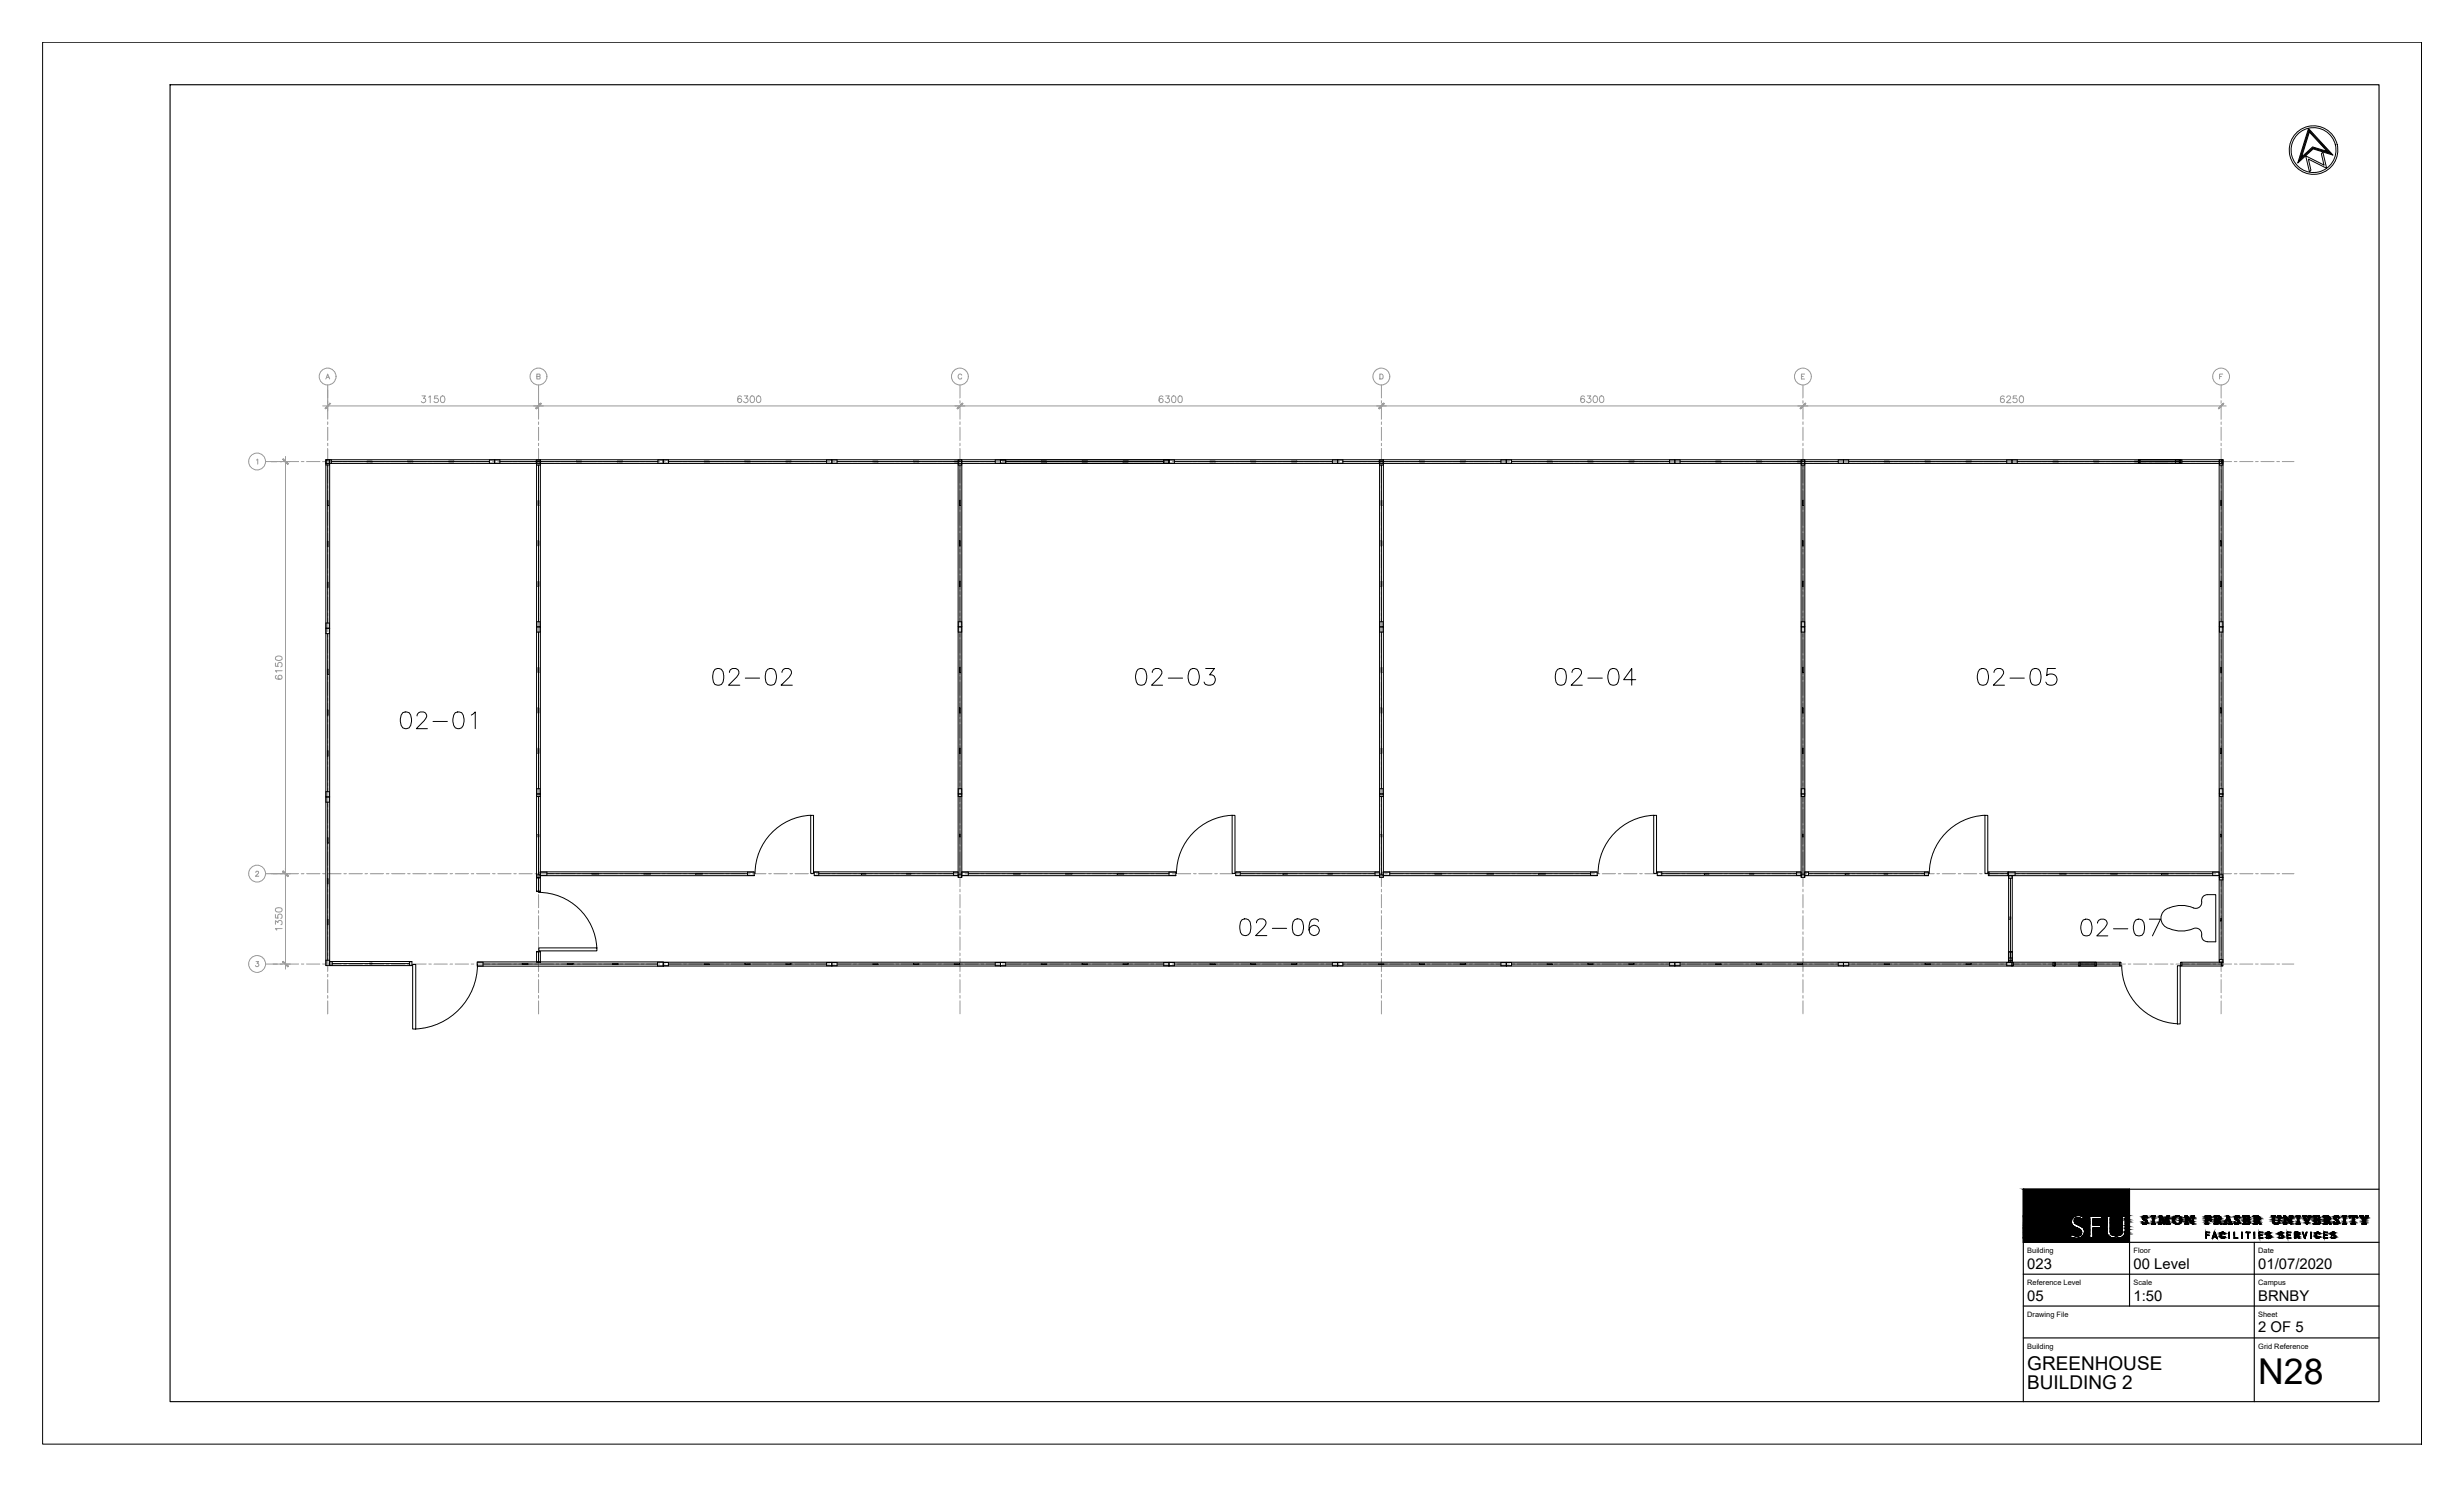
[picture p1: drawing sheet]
<svg xmlns="http://www.w3.org/2000/svg" width="737mm" height="444mm" viewBox="0 0 737 444" stroke-linecap="round" stroke-linejoin="round" font-family="sans-serif">
<defs><g id="words">
<text font-size="10.6" x="675.1" y="413.7">N28</text>
<g font-size="5.7">
<text x="606" y="409.5">GREENHOUSE</text>
<text x="606" y="415.2">BUILDING 2</text>
</g>
<g font-size="4.4">
<text x="606" y="379.2">023</text>
<text x="637.8" y="379.2">00 Level</text>
<text x="675.1" y="379.2">01/07/2020</text>
<text x="606" y="388.8">05</text>
<text x="637.8" y="388.8">1:50</text>
<text x="675.1" y="388.8">BRNBY</text>
<text x="675.1" y="398.1">2 OF 5</text>
</g>
<g font-size="2.2">
<text x="606" y="374.5">Building</text>
<text x="637.8" y="374.5">Floor</text>
<text x="675.1" y="374.5">Date</text>
<text x="606" y="384.1">Reference Level</text>
<text x="637.8" y="384.1">Scale</text>
<text x="675.1" y="384.1">Campus</text>
<text x="606" y="393.6">Drawing File</text>
<text x="675.1" y="393.6">Sheet</text>
<text x="606" y="403.1">Building</text>
<text x="675.1" y="403.1">Grid Reference</text>
</g>
</g></defs>
<!-- layer: FP023_2 Data|RM$TXT -->
<g fill="none" stroke="#000" stroke-width=".3">
<path d="M360.4 199.8h2.7l-1.5 1.9a1.61 1.61 0 0 1 1.7 1.9 1.61 1.61 0 0 1-2.2 1.2l-.7-.2-.4-.7M614.5 199.8h-2.4l-.3 2.2a1.77 1.77 0 0 1 2.7 0 1.77 1.77 0 0 1-.3 2.6 1.77 1.77 0 0 1-2.6-.7M120.4 213a1.66 1.66 0 0 1 2.4 .8 4 4 0 0 1-.5 3.8 1.58 1.58 0 0 1-2.4-.8 4 4 0 0 1 .5-3.8zM124.7 214a1.26 1.26 0 0 1 .9-1.2h1a1.21 1.21 0 0 1 .7 1.9l-2.8 3.1h3.3M129.5 215.7h4.2M136.1 213a1.66 1.66 0 0 1 2.4 .8 4 4 0 0 1-.5 3.8 1.58 1.58 0 0 1-2.4-.8 4 4 0 0 1 .5-3.8zM140.9 213.8l1.2-1v5M213.7 200.1a1.62 1.62 0 0 1 2.5 .7 4.2 4.2 0 0 1-.6 3.8 1.66 1.66 0 0 1-2.3-.7 4.4 4.4 0 0 1 .4-3.8zM218.1 201a1.16 1.16 0 0 1 .9-1.2h1a1.21 1.21 0 0 1 .7 1.9l-2.9 3.1h3.3M222.8 202.7h4.3M229.5 200.1a1.58 1.58 0 0 1 2.4 .7 4 4 0 0 1-.5 3.8 1.71 1.71 0 0 1-2.4-.7 4.2 4.2 0 0 1 .5-3.8zM233.8 201a1.28 1.28 0 0 1 .9-1.2h1a1.21 1.21 0 0 1 .7 1.9l-.5 .8-2.4 2.3h3.4"/>
<path d="M340.2 200.1a1.58 1.58 0 0 1 2.4 .7 4 4 0 0 1-.5 3.8 1.66 1.66 0 0 1-2.4-.7 4 4 0 0 1 .5-3.8zM344.5 201a1.26 1.26 0 0 1 .9-1.2h1a1.21 1.21 0 0 1 .7 1.9l-2.8 3.1h3.3M349.3 202.7h4.2M355.9 200.1a1.58 1.58 0 0 1 2.4 .7 4 4 0 0 1-.5 3.8 1.66 1.66 0 0 1-2.4-.7 4 4 0 0 1 .5-3.8zM465.7 200.1a1.58 1.58 0 0 1 2.3 .7 4.4 4.4 0 0 1-.4 3.8 1.7 1.7 0 0 1-2.4-.7 4.2 4.2 0 0 1 .5-3.8zM469.9 201a1.16 1.16 0 0 1 1-1.2h.9a1.21 1.21 0 0 1 .8 1.9l-2.9 3.1h3.3M474.7 202.7h4.3M481.4 200.1a1.58 1.58 0 0 1 2.3 .7 4 4 0 0 1-.4 3.8 1.66 1.66 0 0 1-2.4-.7 4 4 0 0 1 .5-3.8zM489 203.2h-3.6l2.4-3.4v5M591.8 200.1a1.58 1.58 0 0 1 2.4 .7 4 4 0 0 1-.5 3.8 1.66 1.66 0 0 1-2.3-.7 4 4 0 0 1 .4-3.8zM596.1 201a1.26 1.26 0 0 1 1-1.2h.9a1.21 1.21 0 0 1 .7 1.9l-2.8 3.1h3.3M600.9 202.7h4.3"/>
<path d="M607.5 200.1a1.62 1.62 0 0 1 2.4 .7 4.2 4.2 0 0 1-.5 3.8 1.66 1.66 0 0 1-2.3-.7 4.4 4.4 0 0 1 .4-3.8zM371.3 274.9a1.64 1.64 0 0 1 2.4 .7 4.2 4.2 0 0 1-.5 3.8 1.6 1.6 0 0 1-2.4-.7 4.4 4.4 0 0 1 .5-3.8zM375.6 275.9a1.16 1.16 0 0 1 1-1.2h.9a1.21 1.21 0 0 1 .7 1.9l-2.8 3.1h3.3M380.4 277.5h4.2M387.1 274.9a1.6 1.6 0 0 1 2.3 .7 4 4 0 0 1-.4 3.8 1.65 1.65 0 0 1-2.5-.7 4.2 4.2 0 0 1 .6-3.8zM394.2 275.4a1.41 1.41 0 0 0-1.4-.8 1.41 1.41 0 0 0-1.2 1 3.5 3.5 0 0 0 .4 3.8 1.55 1.55 0 0 0 2.3-.7 1.55 1.55 0 0 0-1.1-2.1 1.55 1.55 0 0 0-1.9 1.4M622.8 275a1.58 1.58 0 0 1 2.3 .7 4 4 0 0 1-.4 3.8 1.66 1.66 0 0 1-2.4-.7 4 4 0 0 1 .5-3.8zM627 275.9a1.26 1.26 0 0 1 1-1.1h.9a1.21 1.21 0 0 1 .8 1.9l-2.9 3.1h3.3M631.8 277.6h4.3M638.5 275a1.63 1.63 0 0 1 2.4 .7 4.2 4.2 0 0 1-.5 3.8 1.66 1.66 0 0 1-2.4-.7 4 4 0 0 1 .5-3.8zM642.5 274.8h3.4l-2.4 5"/>
</g>
<!-- layer: FP023_2|SGRID -->
<g fill="none" stroke="#989898" stroke-width=".3">
<path d="M97.4 113.3l.6-1.5 .6 1.5M97.6 112.8h.7M160.5 112.5h.8l.1-.6-.9-.1v1.5l.9-.1v-.5l-.3-.2M287.5 112.2a.57 .57 0 0 0-.6-.4 .57 .57 0 0 0-.5 .6v.3a.57 .57 0 0 0 .5 .6 .57 .57 0 0 0 .6-.3M412.5 111.8h.5a.78 .78 0 0 1 .5 .8 .78 .78 0 0 1-.5 .7h-.5zM538.5 112.5h.6M539.5 111.8h-1v1.5h1M663.5 112.5h.6M664.5 111.8h-1v1.5M76.7 137.5l.3-.3v1.5M76.5 260.8l.3-.4 .5 .3-.9 1.2h1M76.5 287.5h.8l-.4 .5a.5 .5 0 0 1 .3 .8 .5 .5 0 0 1-.8-.2"/>
<circle cx="97.9" cy="112.6" r="2.52"/>
<circle cx="161" cy="112.6" r="2.52"/>
<circle cx="287" cy="112.6" r="2.52"/>
<circle cx="412.9" cy="112.6" r="2.52"/>
<circle cx="539" cy="112.6" r="2.52"/>
<circle cx="664" cy="112.6" r="2.52"/>
<circle cx="76.9" cy="138" r="2.52"/>
<circle cx="76.9" cy="261.1" r="2.52"/>
<circle cx="76.9" cy="288.2" r="2.52"/>
</g>
<!-- layer: FP023_2|SGR -->
<g fill="none" stroke="#989898" stroke-width=".3">
<path d="M98 115.1v3.9M98 119.8v.7M161 115.1v3.9M161 119.8v.7M287 115.1v3.9M287 119.8v.7M413 115.1v3.9M413 119.8v.7M539 115.1v3.9M539 119.8v.7M664 115.1v3.9M664 119.8v.7"/>
<path d="M79.4 138h3.5M83.7 138h.8M85.3 138h4M90.1 138h.7M91.7 138h3.9M96.4 138h.8M98 121.3v4M98 126.1v.8M98 127.7v4M98 132.5v.7M98 134v4M98 138.8v.8"/>
<path d="M98 138h4M102.8 138h.7M104.4 138h3.9M109.1 138h.8M110.7 138h4M115.5 138h.7M117.1 138h3.9M121.8 138h.8M123.4 138h4M128.2 138h.7M129.8 138h3.9M134.5 138h.8"/>
<path d="M136.1 138h4M140.9 138h.7M142.5 138h3.9M147.2 138h.8M148.8 138h4M153.6 138h.7M155.2 138h3.9M159.9 138h.8M161 121.3v4M161 126.1v.8M161 127.7v4M161 132.5v.7"/>
<path d="M161 134v4M161 138.8v.8M161.5 138h4M166.3 138h.7M167.9 138h3.9M172.6 138h.8M174.2 138h4M179 138h.8M180.6 138h3.9M185.3 138h.8M186.9 138h4M191.7 138h.8"/>
<path d="M193.3 138h3.9M198 138h.8M199.6 138h4M204.4 138h.8M206 138h3.9M210.7 138h.8M212.3 138h4M217.1 138h.8M218.7 138h3.9M223.4 138h.8M225 138h4M229.8 138h.8"/>
<path d="M231.4 138h3.9M236.1 138h.8M237.7 138h4M242.5 138h.8M244.1 138h3.9M248.8 138h.8M250.4 138h4M255.2 138h.8M256.8 138h3.9M261.5 138h.8M263.1 138h4M267.9 138h.8"/>
<path d="M269.5 138h3.9M274.2 138h.8M275.8 138h4M280.6 138h.8M282.2 138h3.9M286.9 138h.8M287 121.3v4M287 126.1v.8M287 127.7v4M287 132.5v.7M287 134v4M287 138.8v.8"/>
<path d="M288.5 138h4M293.3 138h.8M294.9 138h3.9M299.6 138h.8M301.2 138h4M306 138h.8M307.6 138h3.9M312.3 138h.8M313.9 138h4M318.7 138h.8M320.3 138h3.9M325 138h.8"/>
<path d="M326.6 138h4M331.4 138h.8M333 138h3.9M337.7 138h.8M339.3 138h4M344.1 138h.8M345.7 138h3.9M350.4 138h.8M352 138h4M356.8 138h.8M358.4 138h3.9M363.1 138h.8"/>
<path d="M364.7 138h4M369.5 138h.8M371.1 138h3.9M375.8 138h.8M377.4 138h4M382.2 138h.8M383.8 138h3.9M388.5 138h.8M390.1 138h4M394.9 138h.8M396.5 138h3.9M401.2 138h.8"/>
<path d="M402.8 138h4M407.6 138h.8M409.2 138h3.9M413 121.3v4M413 126.1v.8M413 127.7v4M413 132.5v.7M413 134v4M413 138.8v.8M413.9 138h.8M415.5 138h4M420.3 138h.8"/>
<path d="M421.9 138h3.9M426.6 138h.8M428.2 138h4M433 138h.8M434.6 138h3.9M439.3 138h.8M440.9 138h4M445.7 138h.8M447.3 138h3.9M452 138h.8M453.6 138h4M458.4 138h.8"/>
<path d="M460 138h3.9M464.7 138h.8M466.3 138h4M471.1 138h.8M472.7 138h3.9M477.4 138h.8M479 138h4M483.8 138h.8M485.4 138h3.9M490.1 138h.8M491.7 138h4M496.5 138h.8"/>
<path d="M498.1 138h3.9M502.8 138h.8M504.4 138h4M509.2 138h.8M510.8 138h3.9M515.5 138h.8M517.1 138h4M521.9 138h.8M523.5 138h3.9M528.2 138h.8M529.8 138h4M534.6 138h.8"/>
<path d="M536.2 138h3.9M539 121.3v4M539 126.1v.8M539 127.7v4M539 132.5v.7M539 134v4M539 138.8v.8M540.9 138h.8M542.5 138h4M547.3 138h.8M548.9 138h3.9M553.6 138h.8"/>
<path d="M555.2 138h4M560 138h.8M561.6 138h3.9M566.3 138h.8M567.9 138h4M572.7 138h.8M574.3 138h3.9M579 138h.8M580.6 138h4M585.4 138h.8M587 138h3.9M591.7 138h.8"/>
<path d="M593.3 138h4M598.1 138h.8M599.7 138h3.9M604.4 138h.8M606 138h4M610.8 138h.8M612.4 138h3.9M617.1 138h.8M618.7 138h4M623.5 138h.8M625.1 138h3.9M629.8 138h.8"/>
<path d="M631.4 138h4M636.2 138h.8M637.8 138h3.9M642.5 138h.8M644.1 138h4M648.9 138h.8M650.5 138h3.9M655.2 138h.8M656.8 138h4M661.6 138h.8M663.2 138h3.9M664 121.3v4"/>
<path d="M664 126.1v.8M664 127.7v4M664 132.5v.7M664 134v4M664 138.8v.8M667.9 138h.8M669.5 138h4M674.3 138h.8M675.9 138h3.9M680.6 138h.8M682.2 138h3.6M98 140.4v4"/>
<path d="M98 145.2v.7M98 146.7v4M98 151.5v.8M98 153.1v4M98 157.9v.7M98 159.4v4M161 140.4v4M161 145.2v.7M161 146.7v4M161 151.5v.8M161 153.1v4M161 157.9v.7"/>
<path d="M161 159.4v4M287 140.4v4M287 145.2v.7M287 146.7v4M287 151.5v.8M287 153.1v4M287 157.9v.7M287 159.4v4M413 140.4v4M413 145.2v.7M413 146.7v4M413 151.5v.8"/>
<path d="M413 153.1v4M413 157.9v.7M413 159.4v4M539 140.4v4M539 145.2v.7M539 146.7v4M539 151.5v.8M539 153.1v4M539 157.9v.7M539 159.4v4M664 140.4v4M664 145.2v.7"/>
<path d="M664 146.7v4M664 151.5v.8M664 153.1v4M664 157.9v.7M664 159.4v4M98 164.2v.8M98 165.8v4M98 170.6v.7M98 172.1v4M98 176.9v.8M98 178.5v4M161 164.2v.8"/>
<path d="M161 165.8v4M161 170.6v.7M161 172.1v4M161 176.9v.8M161 178.5v4M287 164.2v.8M287 165.8v4M287 170.6v.7M287 172.1v4M287 176.9v.8M287 178.5v4M413 164.2v.8"/>
<path d="M413 165.8v4M413 170.6v.7M413 172.1v4M413 176.9v.8M413 178.5v4M539 164.2v.8M539 165.8v4M539 170.6v.7M539 172.1v4M539 176.9v.8M539 178.5v4M664 164.2v.8"/>
<path d="M664 165.8v4M664 170.6v.7M664 172.1v4M664 176.9v.8M664 178.5v4M98 183.3v.8M98 184.8v4M98 189.6v.8M98 191.2v4M98 196v.8M98 197.5v4M161 183.3v.8"/>
<path d="M161 184.8v4M161 189.6v.8M161 191.2v4M161 196v.8M161 197.5v4M287 183.3v.8M287 184.8v4M287 189.6v.8M287 191.2v4M287 196v.8M287 197.5v4M413 183.3v.8"/>
<path d="M413 184.8v4M413 189.6v.8M413 191.2v4M413 196v.8M413 197.5v4M539 183.3v.8M539 184.8v4M539 189.6v.8M539 191.2v4M539 196v.8M539 197.5v4M664 183.3v.8"/>
<path d="M664 184.8v4M664 189.6v.8M664 191.2v4M664 196v.8M664 197.5v4M98 202.3v.8M98 203.9v4M98 208.7v.8M98 210.2v4M98 215v.8M98 216.6v4M161 202.3v.8"/>
<path d="M161 203.9v4M161 208.7v.8M161 210.2v4M161 215v.8M161 216.6v4M287 202.3v.8M287 203.9v4M287 208.7v.8M287 210.2v4M287 215v.8M287 216.6v4M413 202.3v.8"/>
<path d="M413 203.9v4M413 208.7v.8M413 210.2v4M413 215v.8M413 216.6v4M539 202.3v.8M539 203.9v4M539 208.7v.8M539 210.2v4M539 215v.8M539 216.6v4M664 202.3v.8"/>
<path d="M664 203.9v4M664 208.7v.8M664 210.2v4M664 215v.8M664 216.6v4M98 221.4v.8M98 222.9v4M98 227.7v.8M98 229.3v4M98 234.1v.8M98 235.6v4M161 221.4v.8"/>
<path d="M161 222.9v4M161 227.7v.8M161 229.3v4M161 234.1v.8M161 235.6v4M287 221.4v.8M287 222.9v4M287 227.7v.8M287 229.3v4M287 234.1v.8M287 235.6v4M413 221.4v.8"/>
<path d="M413 222.9v4M413 227.7v.8M413 229.3v4M413 234.1v.8M413 235.6v4M539 221.4v.8M539 222.9v4M539 227.7v.8M539 229.3v4M539 234.1v.8M539 235.6v4M664 221.4v.8"/>
<path d="M664 222.9v4M664 227.7v.8M664 229.3v4M664 234.1v.8M664 235.6v4M98 240.4v.8M98 242v4M98 246.8v.8M98 248.3v4M98 253.1v.8M98 254.7v4M98 259.5v.8"/>
<path d="M161 240.4v.8M161 242v4M161 246.8v.8M161 248.3v4M161 253.1v.8M161 254.7v4M161 259.5v.8M287 240.4v.8M287 242v4M287 246.8v.8M287 248.3v4M287 253.1v.8"/>
<path d="M287 254.7v4M287 259.5v.8M413 240.4v.8M413 242v4M413 246.8v.8M413 248.3v4M413 253.1v.8M413 254.7v4M413 259.5v.8M539 240.4v.8M539 242v4M539 246.8v.8"/>
<path d="M539 248.3v4M539 253.1v.8M539 254.7v4M539 259.5v.8M664 240.4v.8M664 242v4M664 246.8v.8M664 248.3v4M664 253.1v.8M664 254.7v4M664 259.5v.8M79.4 261.2h3.5"/>
<path d="M83.7 261.2h.8M85.3 261.2h4M90.1 261.2h.7M91.7 261.2h3.9M96.4 261.2h.8M98 261v4M98 265.8v.8M98 267.4v4M98 272.2v.8M98 273.7v4M98 278.5v.8M98 261.2h4"/>
<path d="M102.8 261.2h.7M104.4 261.2h3.9M109.1 261.2h.8M110.7 261.2h4M115.5 261.2h.7M117.1 261.2h3.9M121.8 261.2h.8M123.4 261.2h4M128.2 261.2h.7M129.8 261.2h3.9M134.5 261.2h.8M136.1 261.2h4"/>
<path d="M140.9 261.2h.7M142.5 261.2h3.9M147.2 261.2h.8M148.8 261.2h4M153.6 261.2h.7M155.2 261.2h3.9M159.9 261.2h.8M161 261v4M161 265.8v.8M161 267.4v4M161 272.2v.8M161 273.7v4"/>
<path d="M161 278.5v.8M161.5 261.2h4M166.3 261.2h.7M167.9 261.2h3.9M172.6 261.2h.8M174.2 261.2h4M179 261.2h.8M180.6 261.2h3.9M185.3 261.2h.8M186.9 261.2h4M191.7 261.2h.8M193.3 261.2h3.9"/>
<path d="M198 261.2h.8M199.6 261.2h4M204.4 261.2h.8M206 261.2h3.9M210.7 261.2h.8M212.3 261.2h4M217.1 261.2h.8M218.7 261.2h3.9M223.4 261.2h.8M225 261.2h4M229.8 261.2h.8M231.4 261.2h3.9"/>
<path d="M236.1 261.2h.8M237.7 261.2h4M242.5 261.2h.8M244.1 261.2h3.9M248.8 261.2h.8M250.4 261.2h4M255.2 261.2h.8M256.8 261.2h3.9M261.5 261.2h.8M263.1 261.2h4M267.9 261.2h.8M269.5 261.2h3.9"/>
<path d="M274.2 261.2h.8M275.8 261.2h4M280.6 261.2h.8M282.2 261.2h3.9M286.9 261.2h.8M287 261v4M287 265.8v.8M287 267.4v4M287 272.2v.8M287 273.7v4M287 278.5v.8M288.5 261.2h4"/>
<path d="M293.3 261.2h.8M294.9 261.2h3.9M299.6 261.2h.8M301.2 261.2h4M306 261.2h.8M307.6 261.2h3.9M312.3 261.2h.8M313.9 261.2h4M318.7 261.2h.8M320.3 261.2h3.9M325 261.2h.8M326.6 261.2h4"/>
<path d="M331.4 261.2h.8M333 261.2h3.9M337.7 261.2h.8M339.3 261.2h4M344.1 261.2h.8M345.7 261.2h3.9M350.4 261.2h.8M352 261.2h4M356.8 261.2h.8M358.4 261.2h3.9M363.1 261.2h.8M364.7 261.2h4"/>
<path d="M369.5 261.2h.8M371.1 261.2h3.9M375.8 261.2h.8M377.4 261.2h4M382.2 261.2h.8M383.8 261.2h3.9M388.5 261.2h.8M390.1 261.2h4M394.9 261.2h.8M396.5 261.2h3.9M401.2 261.2h.8M402.8 261.2h4"/>
<path d="M407.6 261.2h.8M409.2 261.2h3.9M413 261v4M413 265.8v.8M413 267.4v4M413 272.2v.8M413 273.7v4M413 278.5v.8M413.9 261.2h.8M415.5 261.2h4M420.3 261.2h.8M421.9 261.2h3.9"/>
<path d="M426.6 261.2h.8M428.2 261.2h4M433 261.2h.8M434.6 261.2h3.9M439.3 261.2h.8M440.9 261.2h4M445.7 261.2h.8M447.3 261.2h3.9M452 261.2h.8M453.6 261.2h4M458.4 261.2h.8M460 261.2h3.9"/>
<path d="M464.7 261.2h.8M466.3 261.2h4M471.1 261.2h.8M472.7 261.2h3.9M477.4 261.2h.8M479 261.2h4M483.8 261.2h.8M485.4 261.2h3.9M490.1 261.2h.8M491.7 261.2h4M496.5 261.2h.8M498.1 261.2h3.9"/>
<path d="M502.8 261.2h.8M504.4 261.2h4M509.2 261.2h.8M510.8 261.2h3.9M515.5 261.2h.8M517.1 261.2h4M521.9 261.2h.8M523.5 261.2h3.9M528.2 261.2h.8M529.8 261.2h4M534.6 261.2h.8M536.2 261.2h3.9"/>
<path d="M539 261v4M539 265.8v.8M539 267.4v4M539 272.2v.8M539 273.7v4M539 278.5v.8M540.9 261.2h.8M542.5 261.2h4M547.3 261.2h.8M548.9 261.2h3.9M553.6 261.2h.8M555.2 261.2h4"/>
<path d="M560 261.2h.8M561.6 261.2h3.9M566.3 261.2h.8M567.9 261.2h4M572.7 261.2h.8M574.3 261.2h3.9M579 261.2h.8M580.6 261.2h4M585.4 261.2h.8M587 261.2h3.9M591.7 261.2h.8M593.3 261.2h4"/>
<path d="M598.1 261.2h.8M599.7 261.2h3.9M604.4 261.2h.8M606 261.2h4M610.8 261.2h.8M612.4 261.2h3.9M617.1 261.2h.8M618.7 261.2h4M623.5 261.2h.8M625.1 261.2h3.9M629.8 261.2h.8M631.4 261.2h4"/>
<path d="M636.2 261.2h.8M637.8 261.2h3.9M642.5 261.2h.8M644.1 261.2h4M648.9 261.2h.8M650.5 261.2h3.9M655.2 261.2h.8M656.8 261.2h4M661.6 261.2h.8M663.2 261.2h3.9M664 261v4M664 265.8v.8"/>
<path d="M664 267.4v4M664 272.2v.8M664 273.7v4M664 278.5v.8M667.9 261.2h.8M669.5 261.2h4M674.3 261.2h.8M675.9 261.2h3.9M680.6 261.2h.8M682.2 261.2h3.6M79.4 288.2h3.5M83.7 288.2h.8"/>
<path d="M85.3 288.2h4M90.1 288.2h.7M91.7 288.2h3.9M96.4 288.2h.8M98 280.1v4M98 284.9v.8M98 286.5v3.9M98 291.2v.8M98 292.8v4M98 297.6v.8M98 299.2v3.9M98 288.2h4"/>
<path d="M102.8 288.2h.7M104.4 288.2h3.9M109.1 288.2h.8M110.7 288.2h4M115.5 288.2h.7M117.1 288.2h3.9M121.8 288.2h.8M123.4 288.2h4M128.2 288.2h.7M129.8 288.2h3.9M134.5 288.2h.8M136.1 288.2h4"/>
<path d="M140.9 288.2h.7M142.5 288.2h3.9M147.2 288.2h.8M148.8 288.2h4M153.6 288.2h.7M155.2 288.2h3.9M159.9 288.2h.8M161 280.1v4M161 284.9v.8M161 286.5v3.9M161 291.2v.8M161 292.8v4"/>
<path d="M161 297.6v.8M161 299.2v3.9M161.5 288.2h4M166.3 288.2h.7M167.9 288.2h3.9M172.6 288.2h.8M174.2 288.2h4M179 288.2h.8M180.6 288.2h3.9M185.3 288.2h.8M186.9 288.2h4M191.7 288.2h.8"/>
<path d="M193.3 288.2h3.9M198 288.2h.8M199.6 288.2h4M204.4 288.2h.8M206 288.2h3.9M210.7 288.2h.8M212.3 288.2h4M217.1 288.2h.8M218.7 288.2h3.9M223.4 288.2h.8M225 288.2h4M229.8 288.2h.8"/>
<path d="M231.4 288.2h3.9M236.1 288.2h.8M237.7 288.2h4M242.5 288.2h.8M244.1 288.2h3.9M248.8 288.2h.8M250.4 288.2h4M255.2 288.2h.8M256.8 288.2h3.9M261.5 288.2h.8M263.1 288.2h4M267.9 288.2h.8"/>
<path d="M269.5 288.2h3.9M274.2 288.2h.8M275.8 288.2h4M280.6 288.2h.8M282.2 288.2h3.9M286.9 288.2h.8M287 280.1v4M287 284.9v.8M287 286.5v3.9M287 291.2v.8M287 292.8v4M287 297.6v.8"/>
<path d="M287 299.2v3.9M288.5 288.2h4M293.3 288.2h.8M294.9 288.2h3.9M299.6 288.2h.8M301.2 288.2h4M306 288.2h.8M307.6 288.2h3.9M312.3 288.2h.8M313.9 288.2h4M318.7 288.2h.8M320.3 288.2h3.9"/>
<path d="M325 288.2h.8M326.6 288.2h4M331.4 288.2h.8M333 288.2h3.9M337.7 288.2h.8M339.3 288.2h4M344.1 288.2h.8M345.7 288.2h3.9M350.4 288.2h.8M352 288.2h4M356.8 288.2h.8M358.4 288.2h3.9"/>
<path d="M363.1 288.2h.8M364.7 288.2h4M369.5 288.2h.8M371.1 288.2h3.9M375.8 288.2h.8M377.4 288.2h4M382.2 288.2h.8M383.8 288.2h3.9M388.5 288.2h.8M390.1 288.2h4M394.9 288.2h.8M396.5 288.2h3.9"/>
<path d="M401.2 288.2h.8M402.8 288.2h4M407.6 288.2h.8M409.2 288.2h3.9M413 280.1v4M413 284.9v.8M413 286.5v3.9M413 291.2v.8M413 292.8v4M413 297.6v.8M413 299.2v3.9M413.9 288.2h.8"/>
<path d="M415.5 288.2h4M420.3 288.2h.8M421.9 288.2h3.9M426.6 288.2h.8M428.2 288.2h4M433 288.2h.8M434.6 288.2h3.9M439.3 288.2h.8M440.9 288.2h4M445.7 288.2h.8M447.3 288.2h3.9M452 288.2h.8"/>
<path d="M453.6 288.2h4M458.4 288.2h.8M460 288.2h3.9M464.7 288.2h.8M466.3 288.2h4M471.1 288.2h.8M472.7 288.2h3.9M477.4 288.2h.8M479 288.2h4M483.8 288.2h.8M485.4 288.2h3.9M490.1 288.2h.8"/>
<path d="M491.7 288.2h4M496.5 288.2h.8M498.1 288.2h3.9M502.8 288.2h.8M504.4 288.2h4M509.2 288.2h.8M510.8 288.2h3.9M515.5 288.2h.8M517.1 288.2h4M521.9 288.2h.8M523.5 288.2h3.9M528.2 288.2h.8"/>
<path d="M529.8 288.2h4M534.6 288.2h.8M536.2 288.2h3.9M539 280.1v4M539 284.9v.8M539 286.5v3.9M539 291.2v.8M539 292.8v4M539 297.6v.8M539 299.2v3.9M540.9 288.2h.8M542.5 288.2h4"/>
<path d="M547.3 288.2h.8M548.9 288.2h3.9M553.6 288.2h.8M555.2 288.2h4M560 288.2h.8M561.6 288.2h3.9M566.3 288.2h.8M567.9 288.2h4M572.7 288.2h.8M574.3 288.2h3.9M579 288.2h.8M580.6 288.2h4"/>
<path d="M585.4 288.2h.8M587 288.2h3.9M591.7 288.2h.8M593.3 288.2h4M598.1 288.2h.8M599.7 288.2h3.9M604.4 288.2h.8M606 288.2h4M610.8 288.2h.8M612.4 288.2h3.9M617.1 288.2h.8M618.7 288.2h4"/>
<path d="M623.5 288.2h.8M625.1 288.2h3.9M629.8 288.2h.8M631.4 288.2h4M636.2 288.2h.8M637.8 288.2h3.9M642.5 288.2h.8M644.1 288.2h4M648.9 288.2h.8M650.5 288.2h3.9M655.2 288.2h.8M656.8 288.2h4"/>
<path d="M661.6 288.2h.8M663.2 288.2h3.9M664 280.1v4M664 284.9v.8M664 286.5v3.9M664 291.2v.8M664 292.8v4M664 297.6v.8M664 299.2v3.9M667.9 288.2h.8M669.5 288.2h4M674.3 288.2h.8"/>
<path d="M675.9 288.2h3.9M680.6 288.2h.8M682.2 288.2h3.6"/>
</g>
<!-- layer: FP023_2|SGRDI -->
<g fill="none" stroke="#989898" stroke-width=".3">
<path d="M98 116.6v6.3M126.2 118.3h1l-.6 .8a.67 .67 0 0 1 .5 1.1 .67 .67 0 0 1-1.2-.2M128.1 118.7l.5-.4v2.1M130.9 118.3h-.9l-.2 .9a.72 .72 0 0 1 1.1 0 .72 .72 0 0 1-.1 1.1 .72 .72 0 0 1-1-.3M132 118.5a.59 .59 0 0 1 .9 .2l.1 .5a.9 .9 0 0 1-.8 1.2l-.5-.4v-.5zM161 116.6v6.3M221.7 118.6l-.2-.1a.59 .59 0 0 0-.9 .2v1.4a.62 .62 0 0 0 1 .1 .62 .62 0 0 0-.2-1 .62 .62 0 0 0-.9 .5M222.5 118.3h1.1l-.6 .8a.68 .68 0 0 1 .5 1.1 .68 .68 0 0 1-1.2-.2M224.5 118.5a.64 .64 0 0 1 1 .2v1.3a.62 .62 0 0 1-.6 .4 .62 .62 0 0 1-.6-.4l-.1-.8zM226.4 118.5a.64 .64 0 0 1 1 .2v1.3a.62 .62 0 0 1-.6 .4 .62 .62 0 0 1-.6-.4l-.1-.8zM347.6 118.6v-.1a.64 .64 0 0 0-1 .2 1.2 1.2 0 0 0 .5 1.7 .63 .63 0 0 0 .6-.6 .63 .63 0 0 0-.5-.7 .63 .63 0 0 0-.7 .6M348.5 118.3h1l-.5 .8a.67 .67 0 0 1 .5 1.1 .67 .67 0 0 1-1.2-.2"/>
<path d="M350.5 118.5a.59 .59 0 0 1 1 .2v.5a.91 .91 0 0 1-.5 1.2h-.2a1.29 1.29 0 0 1-.3-1.9zM352.4 118.5a.59 .59 0 0 1 1 .2v.5a.91 .91 0 0 1-.5 1.2h-.2a1.29 1.29 0 0 1-.3-1.9zM473.7 118.6l-.2-.1a.59 .59 0 0 0-.9 .2v1.4a.62 .62 0 0 0 1 .1 .62 .62 0 0 0-.2-1 .62 .62 0 0 0-.9 .5M474.5 118.3h1.1l-.6 .8a.68 .68 0 0 1 .5 1.1 .68 .68 0 0 1-1.2-.2M476.5 118.5a.64 .64 0 0 1 1 .2v1.3a.62 .62 0 0 1-.6 .4 .62 .62 0 0 1-.6-.4l-.1-.8zM478.4 118.5a.64 .64 0 0 1 1 .2v1.3a.62 .62 0 0 1-.6 .4 .62 .62 0 0 1-.6-.4l-.1-.8zM599.1 118.6v-.1a.64 .64 0 0 0-1 .2 1.2 1.2 0 0 0 .5 1.7 .63 .63 0 0 0 .6-.6 .63 .63 0 0 0-.5-.7 .63 .63 0 0 0-.7 .6M599.9 118.8l.4-.5h.4l.3 .4-.2 .7-1 1h1.3M602.9 118.3h-1l-.1 .9a.7 .7 0 0 1 1.1 0 .7 .7 0 0 1-.2 1 .7 .7 0 0 1-1-.2M603.9 118.5a.59 .59 0 0 1 1 .2v.5a.91 .91 0 0 1-.5 1.2h-.2a1.29 1.29 0 0 1-.3-1.9zM80.9 138h5.9M85.3 136.5v153.2"/>
<path d="M96.5 121.3h569M82.3 198.2v1h.9a.71 .71 0 0 1 0-1 .71 .71 0 0 1 1.1 .1 .71 .71 0 0 1-.4 1.1M82.4 196.4l.8-.3a.85 .85 0 0 1 1.1 .8 1.07 1.07 0 0 1-1 .6 1.07 1.07 0 0 1-1-.8zM82.6 201.9l-.2 .1a.64 .64 0 0 0 .3 1h1.4a.62 .62 0 0 0 .1-1 .62 .62 0 0 0-1 .2 .62 .62 0 0 0 .5 .8M84.3 200.5h-2l.4 .5M80.9 261.2h5.9M82.3 276.3v-1.1l.8 .6a.66 .66 0 0 1 1.1-.5 .66 .66 0 0 1-.3 1.2M82.3 273.4v1l.9 .1a.7 .7 0 0 1 0-1.1 .7 .7 0 0 1 1 .1 .7 .7 0 0 1-.3 1M82.4 271.6l.8-.3a.85 .85 0 0 1 1.1 .8 1.08 1.08 0 0 1-1 .6 1.08 1.08 0 0 1-1-.8zM84.3 277.6h-2l.4 .5M81.6 288.2h5.2"/>
</g>
<!-- layer: FP023_2 Data|X-REF1 -->
<g fill="#989898" stroke="#989898" stroke-width=".3">
<path d="M84.5 260.5l1.7 1.3-1.5-1.4zM84.5 260.5l1.7 1.3-.2 .2z"/>
<path d="M84.5 137.3l1.5 1.5 .2-.1zM84.5 137.3l.2-.2 1.5 1.6z"/>
<path d="M98.6 120.5l-1.3 1.7 1.5-1.5zM97.2 122l1.4-1.5-1.3 1.7z"/>
<path d="M160.1 122l.2 .2 1.3-1.7zM161.6 120.5l.2 .2-1.5 1.5z"/>
<path d="M161.6 120.5l-1.3 1.7 1.5-1.5zM160.1 122l1.5-1.5-1.3 1.7z"/>
<path d="M286.1 122l.2 .2 1.4-1.7zM287.7 120.5l.1 .2-1.5 1.5z"/>
<path d="M287.7 120.5l-1.4 1.7 1.5-1.5zM286.1 122l1.6-1.5-1.4 1.7z"/>
<path d="M412.2 122l.1 .2 1.3-1.7zM413.6 120.5l.2 .2-1.5 1.5z"/>
<path d="M413.6 120.5l-1.3 1.7 1.5-1.5zM412.2 122l1.4-1.5-1.3 1.7z"/>
<path d="M538.1 122l.2 .2 1.4-1.7zM539.7 120.5l.1 .2-1.5 1.5z"/>
<path d="M539.7 120.5l-1.4 1.7 1.5-1.5zM538.1 122l1.6-1.5-1.4 1.7z"/>
<path d="M663.2 122l.1 .2 1.4-1.7zM664.7 120.5l.1 .2-1.5 1.5z"/>
<path d="M84.5 260.5l1.5 1.5 .2-.2zM84.5 260.5l.2-.1 1.5 1.4z"/>
<path d="M84.5 287.5l1.7 1.4-1.5-1.5zM84.5 287.5l1.7 1.4-.2 .1z"/>
</g>
<!-- layer: FP023_2|ADO -->
<g fill="none" stroke="#000" stroke-width=".3">
<path d="M242.3 243.7a17.5 17.5 0 0 0-16.6 17.4M242.4 243.7h.8v17.4h-.8zM368.3 243.7a17.5 17.5 0 0 0-16.6 17.4M368.3 243.7h.9v17.4h-.9zM494.3 243.7a17.5 17.5 0 0 0-16.6 17.4M494.4 243.7h.8v17.4h-.8zM593.4 243.7a17.5 17.5 0 0 0-16.7 17.4M593.4 243.7h.8v17.4h-.8zM161 266.8a17.5 17.5 0 0 1 17.4 16.6M123.4 288.3h.9v19.3h-.9zM142.7 288.2a19.4 19.4 0 0 1-18.4 19.4M161.1 283.4h17.3v.8h-17.3z"/>
<path d="M634.3 288.6a17.5 17.5 0 0 0 16.6 17.4M650.9 288.7h.9v17.4h-.9z"/>
</g>
<!-- layer: FP023_2|AFLSP -->
<path d="M655.7 271.4a1.87 1.87 0 0 0 2-.4 1.87 1.87 0 0 0 .5-2l.4-1 .6-.4 3.2-.2v14.1h-2.4M655.7 271.4a9.2 9.2 0 0 0-8.8 .9 3.2 3.2 0 0 0 1.7 5.3 9.3 9.3 0 0 0 7.5-.1 1.88 1.88 0 0 1 2.1 2.4l.2 .7 .5 .6 1.1 .3" fill="none" stroke="#000" stroke-width=".3"/>
<!-- layer: FP023_2|AGL -->
<g fill="none" stroke="#000" stroke-width=".3">
<path d="M97.4 137.4h1.2v50.4h-1.2zM97.5 137.4h50.4v1.1h-50.4zM98 139v10.6M98.5 137.4v1.6h-1v-1.6l1.6 .1v1h-1.6M99.1 138h10.6M109.7 137.9h1.6v.2h-1.6zM111.3 138h10.6M121.9 137.9h1.5v.2h-1.5zM123.4 138h10.7M134.1 137.9h1.6v.2h-1.6zM135.7 138h10.6M146.3 137.5h3.1v1h-3.1z"/>
<path d="M147.9 137.4h50.4v1.1h-50.4zM149.4 138h10.7M160.1 137.9h1.6v.2h-1.6zM160.4 137.5h1.1v49.9h-1.1zM160.5 137.5v1.5h1v-1.5M161 139v10.6M161.7 138h10.6M172.3 137.9h1.6v.2h-1.6zM173.9 138h10.6M184.5 137.9h1.6v.2h-1.6zM186.1 138h10.6M196.7 137.5h3.2v1h-3.2z"/>
<path d="M198.3 137.4h50.4v1.1h-50.4zM199.9 138h10.6M210.5 137.9h1.5v.2h-1.5zM212 138h10.7M222.7 137.9h1.6v.2h-1.6zM224.3 138h10.6M234.9 137.9h1.6v.2h-1.6zM236.5 138h10.6M247.1 137.5h3.1v1h-3.1zM248.7 137.4h50.4v1.1h-50.4zM250.2 138h10.7M260.9 137.9h1.6v.2h-1.6z"/>
<path d="M262.5 138h10.6M273.1 137.9h1.6v.2h-1.6zM274.7 138h10.6M285.3 137.9h1.6v.2h-1.6zM286.4 137.5h1.1v49.9h-1.1zM286.5 137.5v1.5h1v-1.5M286.9 138h10.6M287 139v10.6M297.5 137.5h3.2v1h-3.2zM299.1 137.4h50.4v1.1h-50.4zM300.7 138h10.6M311.3 137.9h1.5v.2h-1.5z"/>
<path d="M312.8 138h10.7M323.5 137.9h1.6v.2h-1.6zM325.1 138h10.6M335.7 137.9h1.6v.2h-1.6zM337.3 138h10.6M347.9 137.5h3.2v1h-3.2zM349.5 137.4h50.4v1.1h-50.4zM351.1 138h10.6M361.7 137.9h1.6v.2h-1.6zM363.3 138h10.6M373.9 137.9h1.6v.2h-1.6zM375.5 138h10.6"/>
<path d="M386.1 137.9h1.6v.2h-1.6zM387.7 138h10.6M398.3 137.5h3.1v1h-3.1zM399.9 137.4h50.4v1.1h-50.4zM401.4 138h10.7M412.1 137.9h1.6v.2h-1.6zM412.4 137.5h1.2v49.9h-1.2zM412.5 137.5v1.5h1v-1.5M413 139v10.6M413.7 138h10.6M424.3 137.9h1.6v.2h-1.6zM425.9 138h10.6"/>
<path d="M436.5 137.9h1.6v.2h-1.6zM438.1 138h10.6M448.7 137.5h3.2v1h-3.2zM450.3 137.4h50.4v1.1h-50.4zM451.9 138h10.6M462.5 137.9h1.6v.2h-1.6zM464.1 138h10.6M474.7 137.9h1.6v.2h-1.6zM476.3 138h10.6M486.9 137.9h1.6v.2h-1.6zM488.5 138h10.6M499.1 137.5h3.1v1h-3.1z"/>
<path d="M500.7 137.4h50.4v1.1h-50.4zM502.2 138h10.7M512.9 137.9h1.6v.2h-1.6zM514.5 138h10.6M525.1 137.9h1.6v.2h-1.6zM526.7 138h10.6M537.3 137.9h1.6v.2h-1.6zM538.4 137.5h1.1v49.9h-1.1zM538.5 137.5v1.5h1v-1.5M538.9 138h10.6M539 139v10.6M549.5 137.5h3.2v1h-3.2z"/>
<path d="M551.1 137.4h50.4v1.1h-50.4zM552.7 138h10.6M563.3 137.9h1.6v.2h-1.6zM564.9 138h10.6M575.5 137.9h1.6v.2h-1.6zM577.1 138h10.6M587.7 137.9h1.6v.2h-1.6zM589.3 138h10.6M599.9 137.5h3.1v1h-3.1zM601.5 137.4h50.4v1.1h-50.4zM603 138h10.7M613.7 137.9h1.6v.2h-1.6z"/>
<path d="M615.3 138h10.6M625.9 137.9h1.6v.2h-1.6zM627.5 138h10.6M638.1 137.9h1.6v.2h-1.6zM639.3 137.4h12.6v1.1h-12.6zM639.3 137.5h.4v1h-.4M639.7 138h11.8M650.3 137.5h2v1h-2zM651.5 137.5v1M651.9 137.4h12.6v1.1h-12.6zM652.3 138h11.8M663.4 137.5h1.1v49.9h-1.1z"/>
<path d="M663.5 137.5v1.5h1v-1.5h-.4v1h.4M664 139v10.6M97.9 149.6h.2v1.6h-.2zM98 151.2v10.6M160.9 149.6h.2v1.5h-.2zM161 151.1v10.5M286.9 149.6h.2v1.5h-.2zM287 151.1v10.5M412.9 149.6h.2v1.5h-.2zM413 151.1v10.5M538.9 149.6h.2v1.5h-.2zM539 151.1v10.5"/>
<path d="M663.9 149.6h.2v1.5h-.2zM664 151.1v10.5M97.9 161.8h.2v1.6h-.2zM97.9 174h.2v1.6h-.2zM98 163.4v10.6M98 175.6v10.6M160.9 161.6h.2v1.6h-.2zM160.9 173.8h.2v1.5h-.2zM161 163.2v10.6M161 175.3v10.6M286.9 161.6h.2v1.6h-.2zM286.9 173.8h.2v1.5h-.2z"/>
<path d="M287 163.2v10.6M287 175.3v10.6M412.9 161.6h.2v1.6h-.2zM412.9 173.8h.2v1.5h-.2zM413 163.2v10.6M413 175.3v10.6M538.9 161.6h.2v1.6h-.2zM538.9 173.8h.2v1.5h-.2zM539 163.2v10.6M539 175.3v10.6M663.9 161.6h.2v1.6h-.2zM663.9 173.8h.2v1.5h-.2z"/>
<path d="M664 163.2v10.6M664 175.3v10.6M97.4 187.8h1.2v50.4h-1.2zM97.5 186.2h1v3.2h-1zM98 189.4v10.6M160.4 187.4h1.1v49.9h-1.1zM160.5 185.9h1v3h-1zM160.9 199.5h.2v1.6h-.2zM161 188.9v10.6M286.4 187.4h1.1v49.9h-1.1zM286.5 185.9h1v3h-1zM286.9 199.5h.2v1.6h-.2z"/>
<path d="M287 188.9v10.6M412.4 187.4h1.2v49.9h-1.2zM412.5 185.9h1v3h-1zM412.9 199.5h.2v1.6h-.2zM413 188.9v10.6M538.4 187.4h1.1v49.9h-1.1zM538.5 185.9h1v3h-1zM538.9 199.5h.2v1.6h-.2zM539 188.9v10.6M663.4 187.4h1.1v49.9h-1.1zM663.5 185.9h1v3h-1zM663.9 199.5h.2v1.6h-.2z"/>
<path d="M664 188.9v10.6M97.9 212.2h.2v1.6h-.2zM97.9 200h.2v1.6h-.2zM98 201.6v10.6M98 213.8v10.6M160.9 211.6h.2v1.6h-.2zM161 201.1v10.5M161 213.2v10.5M286.9 211.6h.2v1.6h-.2zM287 201.1v10.5M287 213.2v10.5M412.9 211.6h.2v1.6h-.2z"/>
<path d="M413 201.1v10.5M413 213.2v10.5M538.9 211.6h.2v1.6h-.2zM539 201.1v10.5M539 213.2v10.5M663.9 211.6h.2v1.6h-.2zM664 201.1v10.5M664 213.2v10.5M97.4 238.2h1.2v50.4h-1.2zM97.5 236.7h1v3.1h-1zM97.9 224.4h.2v1.6h-.2zM98 226v10.7"/>
<path d="M98 239.8v10.6M160.4 237.3h1.1v25h-1.1zM160.5 235.8h1v2.3h-1zM160.9 223.7h.2v1.5h-.2zM161 225.2v10.6M161 238.1v11.3M286.4 237.3h1.1v25h-1.1zM286.5 235.8h1v2.3h-1zM286.9 223.7h.2v1.5h-.2zM287 225.2v10.6M287 238.1v11.3M412.4 237.3h1.2v25h-1.2z"/>
<path d="M412.5 235.8h1v2.3h-1zM412.9 223.7h.2v1.5h-.2zM413 225.2v10.6M413 238.1v11.3M538.4 237.3h1.1v25h-1.1zM538.5 235.8h1v2.3h-1zM538.9 223.7h.2v1.5h-.2zM539 225.2v10.6M539 238.1v11.3M663.4 237.3h1.1v25h-1.1zM663.5 235.8h1v2.3h-1zM663.9 223.7h.2v1.5h-.2z"/>
<path d="M664 225.2v10.6M664 238.1v11.3M97.9 250.4h.2v1.6h-.2zM98 252v10.7M160.9 249.4h.2v.8h-.2zM161 250.2v11.3M286.9 249.4h.2v.8h-.2zM287 250.2v11.3M412.9 249.4h.2v.8h-.2zM413 250.2v11.3M538.9 249.4h.2v.8h-.2zM539 250.2v11.3"/>
<path d="M663.9 249.4h.2v.8h-.2zM664 250.2v11.3M97.9 262.7h.2v1.5h-.2zM97.9 274.8h.2v1.6h-.2zM98 264.2v10.6M98 276.4v10.6M160.4 262.3h1.1v4.2h-1.1zM160.5 261.5h1v.9h-1zM160.5 266.5h1M161 262.4v4M161.5 260.6h64v1.2h-64zM161.5 260.7h2v1h-2"/>
<path d="M163.5 261.2h13.5M177 261.1h2v.2h-2zM179 261.2h13.5M192.5 261.1h2v.2h-2zM194.5 261.2h13.5M208 261.1h2v.2h-2zM210 261.2h13.5M225.5 260.7h-2v1h2M243.4 260.6h43v1.2h-43zM243.4 260.7h1.4v1h-1.4M244.8 261.2h12.7M257.5 261.1h1.4v.2h-1.4z"/>
<path d="M258.9 261.2h12.1M271 261.1h1.3v.2h-1.3zM272.3 261.2h12.8M286.4 260.7h-1.3v1h1.3M286.5 262.3v-.8h1v.8M287.5 260.6h64v1.2h-64zM287.5 260.7h2v1h-2M289.5 261.2h13.5M303 261.1h2v.2h-2zM305 261.2h13.5M318.5 261.1h2v.2h-2zM320.5 261.2h13.5"/>
<path d="M334 261.1h2v.2h-2zM336 261.2h13.5M351.5 260.7h-2v1h2M369.4 260.6h43v1.2h-43zM369.4 260.7h1.4v1h-1.4M370.8 261.2h12.7M383.5 261.1h1.4v.2h-1.4zM384.9 261.2h12.1M397 261.1h1.3v.2h-1.3zM398.3 261.2h12.8M412.4 260.7h-1.3v1h1.3M412.5 262.3v-.8h1v.8"/>
<path d="M413.5 260.6h64v1.2h-64zM413.5 260.7h2v1h-2M415.5 261.2h13.5M429 261.1h2v.2h-2zM431 261.2h13.5M444.5 261.1h2v.2h-2zM446.5 261.2h13.5M460 261.1h2v.2h-2zM462 261.2h13.5M477.5 260.7h-2v1h2M495.4 260.6h43v1.2h-43zM495.4 260.7h1.4v1h-1.4"/>
<path d="M496.8 261.2h12.7M509.5 261.1h1.4v.2h-1.4zM510.9 261.2h12.1M523 261.1h1.3v.2h-1.3zM524.3 261.2h12.8M538.4 260.7h-1.3v1h1.3M538.5 262.3v-.8h1v.8M539.5 260.6h37v1.2h-37zM539.5 260.7h1.1v1h-1.1M540.6 261.2h11M551.6 261.1h1.2v.2h-1.2zM552.8 261.2h10.4"/>
<path d="M563.2 261.1h1.1v.2h-1.1zM564.3 261.2h11M576.5 260.7h-1.2v1h1.2M594.4 260.6h6v1.2h-6zM594.4 260.7h.2v1h-.2M594.6 261.2h5.6M600.2 260.7h2.2v1h-2.2zM600.4 260.6h63v1.2h-63zM600.5 261.8h1.1v25.4h-1.1zM600.5 261.8v.7h1v-.7M600.9 274h.2v.8h-.2zM601 262.5v11.5"/>
<path d="M601 274.8v11.6M602.4 261.2h13.3M615.7 261.1h1.9v.2h-1.9zM617.6 261.2h13.3M630.9 261.1h2v.2h-2zM632.9 261.2h13.3M646.2 261.1h2v.2h-2zM648.2 261.2h13.3M663.4 262.2h1.1v25.4h-1.1zM663.4 260.7h-1.9v1h1.9M663.5 261.5h1v1.5h-1zM663.9 274.5h.2v.8h-.2z"/>
<path d="M664 263v11.5M664 275.3v11.5M97.5 288.6v-1.6h1v1.6M98.6 287.4h24.5v1.2h-24.5zM98.6 287.5h.7v1.1h-.7M99.3 288.1h11.1M110.4 287.9h.8v.2h-.8zM111.2 288.1h11.2M123.1 287.5h-.7v1.1h.7M142.7 287.5h55.6v1.3h-55.6zM142.7 287.6h1.7v1.2h-1.7M144.4 288.2h11.7"/>
<path d="M156.1 288.1h1.8v.2h-1.8zM157.9 288.2h11.7M160.4 284.4h1.1v3.2h-1.1zM160.5 284.4h1M160.5 287.6h1M161 284.5v3M169.6 288.1h1.7v.2h-1.7zM171.3 288.2h11.8M183.1 288.1h1.7v.2h-1.7zM184.8 288.2h11.8M198.3 287.6h50.4v1.2h-50.4zM198.3 287.7h1.6v1h-1.6"/>
<path d="M198.3 287.6h-1.7v1.2h1.7M199.9 288.2h10.6M210.5 288.1h1.5v.2h-1.5zM212 288.2h10.7M222.7 288.1h1.6v.2h-1.6zM224.3 288.2h10.6M234.9 288.1h1.6v.2h-1.6zM236.5 288.2h10.6M247.1 287.7h3.1v1h-3.1zM248.7 287.6h50.4v1.2h-50.4zM250.2 288.2h10.7M260.9 288.1h1.6v.2h-1.6z"/>
<path d="M262.5 288.2h10.6M273.1 288.1h1.6v.2h-1.6zM274.7 288.2h10.6M285.3 288.1h1.6v.2h-1.6zM286.9 288.2h10.6M297.5 287.7h3.2v1h-3.2zM299.1 287.6h50.4v1.2h-50.4zM300.7 288.2h10.6M311.3 288.1h1.5v.2h-1.5zM312.8 288.2h10.7M323.5 288.1h1.6v.2h-1.6zM325.1 288.2h10.6"/>
<path d="M335.7 288.1h1.6v.2h-1.6zM337.3 288.2h10.6M347.9 287.7h3.2v1h-3.2zM349.5 287.6h50.4v1.2h-50.4zM351.1 288.2h10.6M361.7 288.1h1.6v.2h-1.6zM363.3 288.2h10.6M373.9 288.1h1.6v.2h-1.6zM375.5 288.2h10.6M386.1 288.1h1.6v.2h-1.6zM387.7 288.2h10.6M398.3 287.7h3.1v1h-3.1z"/>
<path d="M399.9 287.6h50.4v1.2h-50.4zM401.4 288.2h10.7M412.1 288.1h1.6v.2h-1.6zM413.7 288.2h10.6M424.3 288.1h1.6v.2h-1.6zM425.9 288.2h10.6M436.5 288.1h1.6v.2h-1.6zM438.1 288.2h10.6M448.7 287.7h3.2v1h-3.2zM450.3 287.6h50.4v1.2h-50.4zM451.9 288.2h10.6M462.5 288.1h1.6v.2h-1.6z"/>
<path d="M464.1 288.2h10.6M474.7 288.1h1.6v.2h-1.6zM476.3 288.2h10.6M486.9 288.1h1.6v.2h-1.6zM488.5 288.2h10.6M499.1 287.7h3.1v1h-3.1zM500.7 287.6h50.4v1.2h-50.4zM502.2 288.2h10.7M512.9 288.1h1.6v.2h-1.6zM514.5 288.2h10.6M525.1 288.1h1.6v.2h-1.6zM526.7 288.2h10.6"/>
<path d="M537.3 288.1h1.6v.2h-1.6zM538.9 288.2h10.6M549.5 287.7h3.2v1h-3.2zM551.1 287.6h50.4v1.2h-50.4zM552.7 288.2h10.6M563.3 288.1h1.6v.2h-1.6zM564.9 288.2h10.6M575.5 288.1h1.6v.2h-1.6zM577.1 288.2h10.6M587.7 288.1h1.6v.2h-1.6zM589.3 288.2h10.6M599.9 287.7h2v1h-2z"/>
<path d="M600.4 284.5h1.2v3.2h-1.2zM600.5 284.5h1M600.5 287.7h1M600.5 287.2v-.8h1v.8M601 284.6v3M601.5 287.6h12.6v1.2h-12.6zM601.9 288.2h11.8M613.7 287.7h.8v1h-.8zM614.1 287.6h12.6v1.2h-12.6zM614.5 288.2h19.1M621.5 287.6h12.5v1.2h-12.5zM621.5 287.7h.3v1h-.3"/>
<path d="M626.7 287.7h-.4v1h.4M634 287.7h-.4v1h.4M651.9 287.6h12.6v1.2h-12.6zM651.9 287.7h.4v1h-.4M652.3 288.2h11.8M663.5 287.6v-.8h1v.8M664.5 287.7h-.4v1h.4"/>
</g>
<!-- layer: 0 -->
<g fill="#000" stroke="#000" stroke-width=".3">
<path d="M620.3 365.6h4.4zM620.9 369.5h.1zM621.4 366.2h3.3zM624.9 370h.5zM625 363.4h3zM625.1 370h.2zM625.3 363.4h2.6zM625.5 363.4h2.3zM630.3 363.4h.2zM632.4 369.4h.5zM632.9 370.1h3.7zM634.8 363.4h.2z"/>
<path d="M640.5 365.9h.2zM641.1 363.4h.1zM650.8 363.4h.2zM660.7 364.5h.2zM662.6 363.5h.3zM664.4 370.2h.1zM668.1 365.9h.2zM668.6 363.4h.2zM672.1 364.5h.2zM674.4 363.5h.2zM678 370.2h.3zM681.7 370.2h.4z"/>
<path d="M686.8 369.2h.4zM687.1 370.1h.2zM692.7 370.2h.3zM695.3 363.5h.2zM697.3 370.2h.4zM697.8 365.9h.1zM698.3 363.4h.2zM704.4 363.5h.2zM707.2 364.1h.2z"/>
<path d="M604.9 355.5l31.7 7.9v-7.9zM604.9 355.5l31.7 7.9h-31.7z"/>
<path d="M604.9 368.8h14.3zM604.9 368.8h14.3z"/>
<path d="M604.9 369.8h14.2zM604.9 369.8h14.2z"/>
<path d="M604.9 369.5l14 .3 .1-.3zM604.9 369.5l14 .3h-14z"/>
<path d="M604.9 369.8l14.4 .1zM604.9 369.8l14.4 .1z"/>
<path d="M604.9 369.3l14.1 .2 .1-.2zM604.9 369.3l14.1 .2h-14.1z"/>
<path d="M604.9 369.1l14.2 .2 .1-.2zM604.9 369.1l14.2 .2h-14.2z"/>
<path d="M619.2 368.8h3zM619.2 368.8h3z"/>
<path d="M604.9 368.8l14.3 .1v-.1zM604.9 368.8l14.3 .1h-14.3z"/>
<path d="M604.9 368.9h14.3zM604.9 368.9l14.3 .2z"/>
<path d="M604.9 365.2l14.4 .2v-.2zM604.9 365.2l14.4 .2h-14.4z"/>
<path d="M604.9 365.4l14.4 .2v-.2zM604.9 365.4l14.4 .2h-14.4z"/>
<path d="M604.9 369.9l14.6 .1zM604.9 369.9l14.6 .1z"/>
<path d="M604.9 364.8l14.4 .4v-.4zM604.9 364.8l14.4 .4h-14.4z"/>
<path d="M604.9 365.6l14.4 .2v-.2zM604.9 365.6l14.4 .2h-14.4z"/>
<path d="M604.9 365.8l14.5 .2-.1-.2zM604.9 365.8l14.5 .2h-14.5z"/>
<path d="M604.9 364.5l14.4 .3 .1-.3zM604.9 364.5l14.4 .3h-14.4z"/>
<path d="M604.9 366l14.6 .2-.1-.2zM604.9 366l14.6 .2h-14.6z"/>
<path d="M604.9 366.2l14.7 .1zM604.9 366.2l14.7 .1z"/>
<path d="M604.9 370h14.9zM604.9 370h14.9z"/>
<path d="M604.9 364.2l14.5 .3 .1-.3zM604.9 364.2l14.5 .3h-14.5z"/>
<path d="M619.6 369.1h2.4zM619.6 369.1h2.4z"/>
<path d="M604.9 366.3l14.9 .1zM604.9 366.3l14.9 .1z"/>
<path d="M604.9 366.4l15 .1zM604.9 366.4l15 .1z"/>
<path d="M604.9 370l15.2 .1zM604.9 370l15.2 .1z"/>
<path d="M604.9 363.9l14.6 .3 .3-.3zM604.9 363.9l14.6 .3h-14.6z"/>
<path d="M604.9 363.8h15zM604.9 363.8l14.9 .1z"/>
<path d="M604.9 366.5l15.4 .3-.4-.3zM604.9 366.5l15.4 .3h-15.4z"/>
<path d="M604.9 370.1l15.5 .1zM604.9 370.1l15.5 .1z"/>
<path d="M604.9 363.7h15.2zM604.9 363.7l15 .1z"/>
<path d="M604.9 363.6h15.4zM604.9 363.6l15.2 .1z"/>
<path d="M620.3 365.5h4.4zM620.3 365.5h4.4z"/>
<path d="M604.9 366.8l15.7 .1zM604.9 366.8l15.7 .1z"/>
<path d="M604.9 363.5h15.5zM604.9 363.5l15.4 .1z"/>
<path d="M604.9 370.2h15.5zM604.9 370.2h15.5z"/>
<path d="M604.9 366.9l15.8 .1zM604.9 366.9l15.8 .1z"/>
<path d="M604.9 363.4h15.7zM604.9 363.4l15.5 .1z"/>
<path d="M604.9 367h16zM604.9 367h16z"/>
<path d="M604.9 370.2h15.8zM604.9 370.2h15.8z"/>
<path d="M604.9 363.4h16zM604.9 363.4h16.2z"/>
<path d="M604.9 363.4h16zM604.9 363.4h15.7z"/>
<path d="M604.9 367l16.1 .1zM604.9 367l16.1 .1z"/>
<path d="M604.9 367.1l16.3 .1zM604.9 367.1l16.3 .1z"/>
<path d="M604.9 363.4h16.2zM604.9 363.4h16.5z"/>
<path d="M621.1 364h.1zM621 364h.2z"/>
<path d="M620.7 369.5h.5zM620.7 369.5h.3z"/>
<path d="M604.9 367.2l16.5 .1zM604.9 367.2l16.5 .1z"/>
<path d="M621 364h.3zM620.9 364h.4z"/>
<path d="M620.6 369.5h.6zM620.6 369.5h.6z"/>
<path d="M620.9 364h.6zM620.8 364h.7z"/>
<path d="M604.9 367.3l16.8 .2-.3-.2zM604.9 367.3l16.8 .2h-16.8z"/>
<path d="M620.4 369.4h1zM620.4 369.4l.8 .1z"/>
<path d="M620.8 364h.7zM620.7 364h.8z"/>
<path d="M620.7 364l1 .1zM620.6 364.1h1.1z"/>
<path d="M620.3 369.4h1.2zM620.3 369.4h1.1z"/>
<path d="M620.2 369.4h1.4zM620.2 369.4h1.3z"/>
<path d="M621.6 370h3zM621.6 370h3z"/>
<path d="M620.6 364.1h1.1zM620.6 364.1h1.1z"/>
<path d="M620.6 364.1l1.3 .1zM620.5 364.2h1.4z"/>
<path d="M604.9 367.5l17.1 .2-.3-.2zM604.9 367.5l17.1 .2h-17.1z"/>
<path d="M620 369.3h1.7zM620 369.3l1.6 .1z"/>
<path d="M619.9 369.2h1.9zM619.9 369.2l1.8 .1z"/>
<path d="M619.8 369.2h2.1zM619.8 369.2h2z"/>
<path d="M620.5 364.2h1.5zM620.5 364.2h1.5z"/>
<path d="M620.5 364.2l1.6 .1zM620.5 364.2l1.6 .1z"/>
<path d="M604.9 367.7l17.2 .1zM604.9 367.7l17.2 .1z"/>
<path d="M619.6 369.1h2.4zM619.6 369.1l2.3 .1z"/>
<path d="M604.9 367.8l17.3 .2-.1-.2zM604.9 367.8l17.3 .2h-17.3z"/>
<path d="M620.4 364.3h1.8zM620.4 364.3h1.8z"/>
<path d="M619.4 368.9h2.7zM619.4 368.9h2.7z"/>
<path d="M619.4 368.9h2.7zM619.4 368.9l2.6 .2z"/>
<path d="M620.4 364.3l1.9 .1zM620.4 364.3l1.9 .1z"/>
<path d="M604.9 368l17.4 .1-.1-.1zM604.9 368l17.4 .1h-17.4z"/>
<path d="M619.2 368.8h3zM619.2 368.8l2.9 .1z"/>
<path d="M604.9 368.1l17.4 .2v-.2zM604.9 368.1l17.4 .2h-17.4z"/>
<path d="M604.9 368.6l17.3 .2 .1-.2zM604.9 368.6l17.3 .2h-17.3z"/>
<path d="M604.9 368.3l17.4 .1zM604.9 368.3l17.4 .1z"/>
<path d="M604.9 368.4h17.4zM604.9 368.4h17.4z"/>
<path d="M604.9 368.4l17.4 .2v-.2zM604.9 368.4l17.4 .2h-17.4z"/>
<path d="M620.3 364.4h2.1zM620.3 364.4h2.1z"/>
<path d="M620.3 364.4l2.2 .1zM620.3 364.4l2.2 .1z"/>
<path d="M620.2 364.5h2.4zM620.2 364.5h2.4z"/>
<path d="M620.2 364.5h2.4zM620.2 364.5h2.4z"/>
<path d="M622.7 369.3h2zM622.7 369.3h2z"/>
<path d="M622.1 369.8l2.5 .2zM621.9 370h2.7z"/>
<path d="M621.9 370h2.7zM621.6 370h3z"/>
<path d="M621.6 370l3 .1zM621.6 370l3 .1z"/>
<path d="M624.7 363.4h3.4zM624.7 363.4h3.4z"/>
<path d="M622 363.4h2.7zM622 363.4h2.7z"/>
<path d="M622.1 363.4h2.6zM622.1 363.4h2.6z"/>
<path d="M622.3 363.4l2.4 .1zM622.3 363.4l2.4 .1z"/>
<path d="M622.6 363.5l2.1 .1zM622.6 363.5l2.1 .1z"/>
<path d="M622.8 363.6l1.9 .1zM622.8 363.6l1.9 .1z"/>
<path d="M622.9 363.7h1.8zM622.9 363.7h1.8z"/>
<path d="M622.9 363.7l1.8 .1zM622.9 363.7l1.8 .1z"/>
<path d="M622.9 363.8l1.8 .1zM622.9 363.8l1.8 .1z"/>
<path d="M622.9 363.9h1.8zM622.9 363.9h1.8z"/>
<path d="M622.8 363.9l1.9 .1zM622.8 363.9l1.9 .1z"/>
<path d="M622.8 364h1.9zM622.8 364h1.9z"/>
<path d="M622.8 364l1.9 .2v-.2zM622.8 364l1.9 .2h-2z"/>
<path d="M622.7 364.2l2 .1zM622.7 364.2l2 .1z"/>
<path d="M622.7 369.3l2 .2v-.2zM622.7 369.3l2 .2h-2.1zM622.6 369.5h2.1zM622.6 369.5h2.1z"/>
<path d="M622.6 369.5l2.1 .2v-.2zM622.3 369.7l.3-.2 2.1 .2z"/>
<path d="M622.3 369.7l2.4 .1zM622.2 369.8h2.5z"/>
<path d="M622.2 369.8h2.5zM622.1 369.8h2.5z"/>
<path d="M622.7 364.3h2zM622.7 364.3h2z"/>
<path d="M622.7 364.3l2 .1zM622.7 364.3l2 .1z"/>
<path d="M622.7 364.4l2 .1zM622.7 364.4l2 .1z"/>
<path d="M622.6 364.5h2.1zM622.6 364.5h2.1z"/>
<path d="M620.2 364.5l4.5 .1zM620.2 364.5l4.5 .1z"/>
<path d="M620.1 364.6l4.6 .2v-.2zM620.1 364.6l4.6 .2h-4.6z"/>
<path d="M620.1 364.8l4.6 .1zM620.1 364.8l4.6 .1z"/>
<path d="M620.1 364.9l4.6 .1zM620.1 364.9l4.6 .1z"/>
<path d="M620.1 365h4.6zM620.1 365h4.6zM620.1 365h4.6zM620.1 365h4.6z"/>
<path d="M620.1 365l4.6 .1zM620.1 365l4.6 .1z"/>
<path d="M620.1 365.1h4.6zM620.1 365.1h4.6z"/>
<path d="M620.1 365.1l4.6 .1zM620.1 365.1l4.6 .1z"/>
<path d="M620.1 365.2l4.6 .1zM620.1 365.2l4.6 .1z"/>
<path d="M620.2 365.3h4.5zM620.2 365.3h4.5z"/>
<path d="M620.2 365.3l4.5 .2v-.2zM620.2 365.3l4.5 .2h-4.4z"/>
<path d="M620.3 365.5h4.4zM620.3 365.5h4.4z"/>
<path d="M620.3 365.5l4.4 .1zM620.3 365.5l4.4 .1zM620.3 365.6h4.4z"/>
<path d="M620.4 365.6h4.3zM620.4 365.6h4.3z"/>
<path d="M620.4 365.6h4.3zM620.4 365.6h4.3z"/>
<path d="M620.4 365.6l4.3 .1zM620.4 365.6l4.3 .1z"/>
<path d="M620.5 365.7l4.2 .1zM620.5 365.7l4.2 .1z"/>
<path d="M620.6 365.8h4.1zM620.6 365.8h4.1z"/>
<path d="M620.6 365.8l4.1 .1zM620.6 365.8l4.1 .1z"/>
<path d="M620.7 365.9h4zM620.7 365.9h4z"/>
<path d="M620.8 365.9h3.9zM620.8 365.9h3.9z"/>
<path d="M620.9 365.9l3.8 .1zM620.9 365.9l3.8 .1z"/>
<path d="M621 366l3.7 .2zM621 366l3.7 .2z"/>
<path d="M621.2 366.2h3.5zM621.2 366.2h3.5zM621.4 366.2h3.3z"/>
<path d="M621.5 366.2l3.2 .2v-.2zM621.5 366.2l3.2 .2h-2.9z"/>
<path d="M621.8 366.4l2.9 .1zM621.8 366.4l2.9 .1z"/>
<path d="M622 366.5l2.7 .2zM622 366.5l2.7 .2zM622.2 366.7h2.5zM622.2 366.7h2.5z"/>
<path d="M622.2 366.7h2.5zM622.2 366.7h2.5z"/>
<path d="M622.4 366.7l2.3 .1zM622.4 366.7l2.3 .1z"/>
<path d="M622.5 366.8l2.2 .2v-.2zM622.5 366.8l2.2 .2h-1.9zM622.8 367h1.9zM622.8 367h1.9z"/>
<path d="M622.8 367l1.9 .3v-.3zM622.8 367l1.9 .3h-1.8z"/>
<path d="M622.9 367.3l1.8 .1zM622.9 367.3l1.8 .1z"/>
<path d="M623 367.4l1.7 .1zM623 367.4l1.7 .1z"/>
<path d="M623 367.5l1.7 .1zM623 367.5l1.7 .1z"/>
<path d="M623.1 367.6h1.6zM623.1 367.6h1.6z"/>
<path d="M623.1 367.6l1.6 .1zM623.1 367.6l1.6 .1z"/>
<path d="M623.1 367.7h1.6zM623.1 367.7h1.6zM623.1 367.7h1.6zM623.1 367.7h1.6z"/>
<path d="M623.1 367.7l1.6 .2v-.2zM623.1 367.7l1.6 .2h-1.6z"/>
<path d="M623.1 367.9l1.6 .1zM623.1 367.9l1.6 .1z"/>
<path d="M623.1 368l1.6 .1v-.1zM623.1 368l1.6 .1h-1.6z"/>
<path d="M623.1 368.1l1.6 .1zM623.1 368.1l1.6 .1z"/>
<path d="M623.1 368.2l1.6 .2v-.2zM623.1 368.2l1.6 .2h-1.6zM623.1 368.4h1.6zM623.1 368.4h1.6z"/>
<path d="M623.1 368.4l1.6 .2v-.2zM623.1 368.4l1.6 .2h-1.6z"/>
<path d="M623.1 368.6l1.6 .1zM623.1 368.6l1.6 .1z"/>
<path d="M623.1 368.7l1.6 .1zM623.1 368.7l1.6 .1z"/>
<path d="M623 368.8l1.7 .1v-.1zM623 368.8l1.7 .1h-1.7z"/>
<path d="M623 368.9l1.7 .1zM623 368.9l1.7 .1zM622.9 369h1.8zM622.9 369h1.8z"/>
<path d="M622.9 369l1.8 .2zM622.9 369l1.8 .2z"/>
<path d="M622.9 369.2l1.8 .1v-.1zM622.9 369.2l1.8 .1h-2z"/>
<path d="M625.1 370h.3zM624.9 370h.5zM624.9 370h.5z"/>
<path d="M625.3 363.4h2.6zM625.3 363.4h2.6zM625.3 363.4h2.6zM625.3 363.4h2.6z"/>
<path d="M624.9 370h.6zM624.8 370h.7z"/>
<path d="M624.8 370h.8zM624.7 370h.9z"/>
<path d="M624.7 370h.9zM624.7 370h.9z"/>
<path d="M624.7 370l.9 .1zM624.7 370l.9 .1z"/>
<path d="M621.6 370.1h4.2zM621.5 370.1h4.3z"/>
<path d="M625.7 365.2h4.2zM625.7 365.2h4.2zM625.7 365.2h4.2zM625.7 365.2h4.2z"/>
<path d="M625.7 365.8h4.2zM625.7 365.8h4.2z"/>
<path d="M625.7 367.9h4.2zM625.7 367.9h4.2z"/>
<path d="M625.7 368.9h4.3zM625.7 368.9h4.3z"/>
<path d="M625.7 369.1h4.4zM625.7 369.1h4.4z"/>
<path d="M625.7 366.2h1.2zM625.7 366.2h1.5z"/>
<path d="M625.7 364.3h1.3zM625.7 364.3h1.3z"/>
<path d="M625.7 364.3h1.6zM625.7 364.3h1.6z"/>
<path d="M625.7 366.2h1.5zM625.7 366.2h1.7z"/>
<path d="M625.7 364.3h1.6zM625.7 364.3h1.6z"/>
<path d="M625.7 364.3h2.1zM625.7 364.3h2.1zM625.7 364.3h2.1zM625.7 364.3h2.1z"/>
<path d="M625.7 367h1.6zM625.7 367h1.6z"/>
<path d="M625.7 367l1.8 .1zM625.7 367l1.8 .1z"/>
<path d="M625.7 366.2h1.7zM625.7 366.2h1.8z"/>
<path d="M626.4 363.4h1.1zM626.4 363.4h1.1zM626.5 363.4h1zM626.5 363.4h1z"/>
<path d="M626.3 363.4h1.3zM626.3 363.4h1.2z"/>
<path d="M625.7 367.1h1.9zM625.7 367.1h1.9z"/>
<path d="M626.1 363.4h1.6zM626.1 363.4h1.5z"/>
<path d="M625.7 366.2h2zM625.7 366.2h2.2z"/>
<path d="M625.7 366.2h2zM625.7 366.2h1.8z"/>
<path d="M625.9 363.4h1.9zM625.9 363.4h1.8z"/>
<path d="M625.7 367.1h2.1zM625.7 367.1h2.1z"/>
<path d="M625.7 367.1h2.3zM625.7 367.1h2.3z"/>
<path d="M625.7 363.4h2.1zM625.7 363.4h2.1z"/>
<path d="M625.7 363.4h2.1zM625.7 363.4h2.1z"/>
<path d="M625.4 363.4h2.5zM625.4 363.4h2.4zM625.5 363.4h2.3z"/>
<path d="M625.7 366.2h2.2zM625.7 366.2h2.4z"/>
<path d="M625.7 366.2h2.2zM625.7 366.2h2.2z"/>
<path d="M625.2 363.4h2.7zM625.2 363.4h2.7zM625.3 363.4h2.6z"/>
<path d="M625 363.4h3zM625 363.4h2.9z"/>
<path d="M625.7 364.3h2.3zM625.7 364.3h2.3z"/>
<path d="M625.7 364.3l2.4 .1zM625.7 364.3l2.4 .1z"/>
<path d="M624.8 363.4h3.3zM624.8 363.4h3.2zM625 363.4h3z"/>
<path d="M628.1 367.1h1.8zM628.1 367.1h1.8z"/>
<path d="M625.7 367.1h2.4zM625.7 367.1h2.4z"/>
<path d="M624.7 363.4h3.4zM624.7 363.4h3.4z"/>
<path d="M628.2 364.4h1.7zM628.2 364.4h1.7z"/>
<path d="M625.7 364.4h2.5zM625.7 364.4h2.5z"/>
<path d="M622 363.4h6.3zM622 363.4h6.1z"/>
<path d="M628.3 363.4l1.5 .2v-.2zM628.3 363.4l1.5 .2h-1.6z"/>
<path d="M628.2 363.6l1.6 .1zM628.2 363.6l1.6 .1z"/>
<path d="M628.2 363.7h1.6zM628.2 363.7h1.6z"/>
<path d="M628.2 363.7l1.6 .1zM628.2 363.7l1.6 .1z"/>
<path d="M628.2 363.8l1.6 .1zM628.2 363.8l1.6 .1z"/>
<path d="M628.2 363.9l1.7 .1zM628.2 363.9l1.7 .1z"/>
<path d="M628.2 364l1.7 .1zM628.2 364l1.7 .1z"/>
<path d="M628.2 364.1l1.7 .1zM628.2 364.1l1.7 .1z"/>
<path d="M628.2 364.2l1.7 .1zM628.2 364.2l1.7 .1z"/>
<path d="M628.2 364.3h1.7zM628.2 364.3h1.7z"/>
<path d="M628.2 364.3l1.7 .1zM628.2 364.3l1.7 .1z"/>
<path d="M625.7 364.4l4.2 .1zM625.7 364.4l4.2 .1zM625.7 364.5h4.2zM625.7 364.5h4.2z"/>
<path d="M625.7 364.5l4.2 .1zM625.7 364.5l4.2 .1z"/>
<path d="M625.7 364.6h4.2zM625.7 364.6h4.2zM625.7 364.6h4.2zM625.7 364.6h4.2z"/>
<path d="M625.7 364.6l4.2 .1zM625.7 364.6l4.2 .1zM625.7 364.7h4.2zM625.7 364.7h4.2z"/>
<path d="M625.7 364.7h4.2zM625.7 364.7h4.2zM625.7 364.7h4.2zM625.7 364.7h4.2zM625.7 364.7h4.2zM625.7 364.7h4.2z"/>
<path d="M625.7 364.7l4.2 .1zM625.7 364.7l4.2 .1z"/>
<path d="M625.7 364.8h4.2zM625.7 364.8h4.2z"/>
<path d="M625.7 364.8h4.2zM625.7 364.8h4.2z"/>
<path d="M625.7 364.8l4.2 .2zM625.7 364.8l4.2 .2z"/>
<path d="M625.7 365h4.2zM625.7 365h4.2z"/>
<path d="M625.7 365l4.2 .1zM625.7 365l4.2 .1z"/>
<path d="M625.7 365.1l4.2 .1zM625.7 365.1l4.2 .1z"/>
<path d="M625.7 365.2l4.2 .1zM625.7 365.2l4.2 .1z"/>
<path d="M625.7 365.3h4.2zM625.7 365.3h4.2z"/>
<path d="M625.7 365.3l4.2 .1zM625.7 365.3l4.2 .1zM625.7 365.4h4.2zM625.7 365.4h4.2z"/>
<path d="M625.7 365.4l4.2 .2v-.2zM625.7 365.4l4.2 .2h-4.2z"/>
<path d="M625.7 365.6h4.2zM625.7 365.6h4.2z"/>
<path d="M625.7 365.6l4.2 .2zM625.7 365.6l4.2 .2z"/>
<path d="M625.7 365.8h4.2zM625.7 365.8h4.2z"/>
<path d="M625.7 365.8l4.2 .1zM625.7 365.8l4.2 .1z"/>
<path d="M625.7 365.9h4.2zM625.7 365.9h4.2z"/>
<path d="M625.7 365.9l4.2 .1zM625.7 365.9l4.2 .1z"/>
<path d="M625.7 366h4.2zM625.7 366h4.2z"/>
<path d="M625.7 366l4.2 .2zM625.7 366l4.2 .2z"/>
<path d="M628.1 366.2l1.8 .1v-.1zM628.1 366.2l1.8 .1h-1.9z"/>
<path d="M628 366.3l1.9 .1zM628 366.3l1.9 .1z"/>
<path d="M628 366.4l1.9 .1zM628 366.4l1.9 .1z"/>
<path d="M628 366.5l1.9 .2v-.2zM628 366.5l1.9 .2h-1.9z"/>
<path d="M628 366.7l1.9 .1v-.1zM628 366.7l1.9 .1h-1.9z"/>
<path d="M628 366.8l1.9 .1zM628 366.8l1.9 .1z"/>
<path d="M628 366.9l1.9 .2v-.2zM628 366.9l1.9 .2h-1.8z"/>
<path d="M625.7 367.1l4.2 .1zM625.7 367.1l4.2 .1z"/>
<path d="M625.7 367.2h4.2zM625.7 367.2h4.2z"/>
<path d="M625.7 367.2l4.2 .2v-.2zM625.7 367.2l4.2 .2h-4.2z"/>
<path d="M625.7 367.4l4.2 .1zM625.7 367.4l4.2 .1zM625.7 367.5h4.2zM625.7 367.5h4.2z"/>
<path d="M625.7 367.5l4.2 .1zM625.7 367.5l4.2 .1z"/>
<path d="M625.7 367.6h4.2zM625.7 367.6h4.2z"/>
<path d="M625.7 367.6l4.2 .2v-.2zM625.7 367.6l4.2 .2h-4.2z"/>
<path d="M625.7 367.8h4.2zM625.7 367.8h4.2z"/>
<path d="M625.7 367.8l4.2 .1zM625.7 367.8l4.2 .1z"/>
<path d="M625.7 367.9l4.2 .2v-.2zM625.7 367.9l4.2 .2h-4.2z"/>
<path d="M625.7 368.1l4.2 .1zM625.7 368.1l4.2 .1z"/>
<path d="M625.7 368.2l4.2 .1zM625.7 368.2l4.2 .1z"/>
<path d="M625.7 368.3l4.2 .1zM625.7 368.3l4.2 .1z"/>
<path d="M625.7 368.4l4.2 .2v-.2zM625.7 368.4l4.2 .2h-4.2z"/>
<path d="M625.7 368.6h4.2zM625.7 368.6h4.2z"/>
<path d="M625.7 368.6l4.3 .3-.1-.3zM625.7 368.6l4.3 .3h-4.3z"/>
<path d="M625.7 368.9l4.4 .2-.1-.2zM625.7 368.9l4.4 .2h-4.4z"/>
<path d="M625.7 369.1l4.6 .2-.2-.2zM625.7 369.1l4.6 .2h-4.6z"/>
<path d="M625.7 369.3l4.7 .1zM625.7 369.3l4.7 .1z"/>
<path d="M625.7 369.4l4.8 .1zM625.7 369.4l4.8 .1z"/>
<path d="M630.3 363.4h.2zM630.3 363.4h.2z"/>
<path d="M625.7 369.5l4.9 .1zM625.7 369.5l4.9 .1z"/>
<path d="M625.7 369.6l5 .1zM625.7 369.6l5 .1z"/>
<path d="M630.2 363.4h.4zM630.2 363.4h.3z"/>
<path d="M630.1 363.4h.6zM630.1 363.4h.5z"/>
<path d="M625.7 369.7l5.2 .1zM625.7 369.7l5.2 .1z"/>
<path d="M630.1 363.4h.7zM630.1 363.4h.6z"/>
<path d="M630 363.4h.9zM630 363.4h.9z"/>
<path d="M630 363.4h.9zM630 363.4h.8z"/>
<path d="M630.9 365.3h3.6zM630.9 365.3h3.6z"/>
<path d="M630.9 365.6h3.6zM630.9 365.6h3.6z"/>
<path d="M630.9 365.6h3.6zM630.9 365.6h3.6z"/>
<path d="M630.9 367.1h3.6zM630.9 367.1h3.6zM630.9 367.1h3.6zM630.9 367.1h3.6z"/>
<path d="M625.7 369.8l5.4 .1zM625.7 369.8l5.4 .1z"/>
<path d="M630.9 363.4h3.5zM630.9 363.4h3.5z"/>
<path d="M629.9 363.4h1zM629.9 363.4h1z"/>
<path d="M630.9 363.7h3.5zM630.9 363.7h3.5z"/>
<path d="M625.8 369.9l5.5 .1zM625.8 369.9l5.5 .1z"/>
<path d="M625.8 370h5.7zM625.8 370h5.7z"/>
<path d="M625.8 370l5.8 .1zM625.8 370l5.8 .1z"/>
<path d="M625.8 370.1h5.8zM625.8 370.1h5.8z"/>
<path d="M621.5 370.1h10.2zM621.5 370.1h10.2z"/>
<path d="M621.5 370.1h10.4zM621.4 370.1h10.5z"/>
<path d="M621.4 370.1h10.6zM621.3 370.1h10.7z"/>
<path d="M621.3 370.1h11zM621.2 370.1h11.1z"/>
<path d="M621.2 370.1l11.4 .1zM621.2 370.1l11.4 .1z"/>
<path d="M632.4 369.4h.4zM632.5 369.4h.3z"/>
<path d="M632.4 369.4h.6zM632.4 369.4h.5z"/>
<path d="M632.2 369.4h1zM632.2 369.4h.8z"/>
<path d="M632.1 369.3h1.2zM632.1 369.3l1.1 .1z"/>
<path d="M631.9 369.3h1.5zM631.9 369.3h1.4z"/>
<path d="M631.7 369.2h1.9zM631.7 369.2l1.7 .1z"/>
<path d="M631.7 369.2h1.9zM631.7 369.2h1.9z"/>
<path d="M631.5 369.2h2.3zM631.5 369.2h2.1z"/>
<path d="M631.4 369.1h2.5zM631.4 369.1l2.4 .1z"/>
<path d="M631.3 369h2.7zM631.3 369l2.6 .1z"/>
<path d="M631.2 368.9h2.9zM631.2 368.9l2.8 .1z"/>
<path d="M631.2 368.9h3zM631.2 368.9h2.9z"/>
<path d="M631.1 368.8h3.2zM631.1 368.8l3.1 .1z"/>
<path d="M630.9 368.6h3.5zM630.9 368.6h3.5z"/>
<path d="M630.9 368.6l3.4 .2 .1-.2zM630.9 368.6l3.4 .2h-3.2z"/>
<path d="M630.9 363.4l3.5 .3v-.3zM630.9 363.4l3.5 .3h-3.5z"/>
<path d="M630.9 363.7l3.5 .1v-.1zM630.9 363.7l3.5 .1h-3.5z"/>
<path d="M630.9 368.5l3.5 .1zM630.9 368.5l3.5 .1z"/>
<path d="M630.9 363.8l3.5 .1zM630.9 363.8l3.5 .1z"/>
<path d="M630.9 363.9l3.5 .1zM630.9 363.9l3.5 .1z"/>
<path d="M630.9 364l3.5 .1zM630.9 364l3.5 .1z"/>
<path d="M630.9 364.1l3.5 .1zM630.9 364.1l3.5 .1z"/>
<path d="M630.9 364.2l3.5 .1zM630.9 364.2l3.5 .1z"/>
<path d="M630.9 364.3l3.6 .1zM630.9 364.3l3.6 .1z"/>
<path d="M630.9 368.3h3.5zM630.9 368.3h3.5z"/>
<path d="M630.9 368.3l3.5 .1zM630.9 368.3l3.5 .1z"/>
<path d="M630.9 368.4h3.5zM630.9 368.4l3.5 .1z"/>
<path d="M630.9 364.4l3.6 .1zM630.9 364.4l3.6 .1z"/>
<path d="M630.9 364.5h3.6zM630.9 364.5h3.6z"/>
<path d="M630.9 364.5l3.6 .1zM630.9 364.5l3.6 .1z"/>
<path d="M630.9 364.6l3.6 .2v-.2zM630.9 364.6l3.6 .2h-3.6z"/>
<path d="M630.9 364.8h3.6zM630.9 364.8h3.6z"/>
<path d="M630.9 364.8l3.6 .1zM630.9 364.8l3.6 .1z"/>
<path d="M630.9 364.9l3.6 .2v-.2zM630.9 364.9l3.6 .2h-3.6z"/>
<path d="M630.9 365.1l3.6 .1zM630.9 365.1l3.6 .1zM630.9 365.2h3.6zM630.9 365.2h3.6z"/>
<path d="M630.9 365.2l3.6 .1zM630.9 365.2l3.6 .1z"/>
<path d="M630.9 365.3l3.6 .1zM630.9 365.3l3.6 .1z"/>
<path d="M630.9 365.4l3.6 .1zM630.9 365.4l3.6 .1z"/>
<path d="M630.9 365.5l3.6 .1zM630.9 365.5l3.6 .1z"/>
<path d="M630.9 365.6h3.6zM630.9 365.6h3.6z"/>
<path d="M630.9 365.6l3.6 .1zM630.9 365.6l3.6 .1z"/>
<path d="M630.9 365.7l3.6 .1zM630.9 365.7l3.6 .1z"/>
<path d="M630.9 365.8l3.6 .1zM630.9 365.8l3.6 .1z"/>
<path d="M630.9 365.9l3.6 .2zM630.9 365.9l3.6 .2z"/>
<path d="M630.9 366.1l3.6 .2v-.2zM630.9 366.1l3.6 .2h-3.6z"/>
<path d="M630.9 366.3l3.6 .1zM630.9 366.3l3.6 .1z"/>
<path d="M630.9 366.4l3.6 .3v-.3zM630.9 366.4l3.6 .3h-3.6z"/>
<path d="M630.9 366.7h3.6zM630.9 366.7h3.6z"/>
<path d="M630.9 366.7l3.6 .2v-.2zM630.9 366.7l3.6 .2h-3.6z"/>
<path d="M630.9 366.9l3.6 .1zM630.9 366.9l3.6 .1zM630.9 367h3.6zM630.9 367h3.6z"/>
<path d="M630.9 367l3.6 .1zM630.9 367l3.6 .1z"/>
<path d="M630.9 367.1h3.6zM630.9 367.1h3.6z"/>
<path d="M630.9 367.1l3.6 .2zM630.9 367.1l3.6 .2z"/>
<path d="M630.9 367.3h3.6zM630.9 367.3h3.6z"/>
<path d="M630.9 367.3h3.6zM630.9 367.3h3.6z"/>
<path d="M630.9 367.3l3.6 .2v-.2zM630.9 367.3l3.6 .2h-3.6z"/>
<path d="M630.9 367.5l3.6 .2v-.2zM630.9 367.5l3.6 .2h-3.6z"/>
<path d="M630.9 367.7l3.6 .1zM630.9 367.7l3.6 .1z"/>
<path d="M630.9 367.8l3.6 .1zM630.9 367.8l3.6 .1z"/>
<path d="M630.9 367.9l3.6 .2zM630.9 367.9l3.6 .2z"/>
<path d="M630.9 368.1h3.6zM630.9 368.1h3.6z"/>
<path d="M630.9 368.1h3.6zM630.9 368.1l3.5 .2z"/>
<path d="M634.7 363.4h.4zM634.7 363.4h.3z"/>
<path d="M634.5 363.4h.8zM634.5 363.4h.6z"/>
<path d="M635.3 365.6h1.3zM635.3 365.6h1.3z"/>
<path d="M634.4 363.4h1zM634.4 363.4h.9z"/>
<path d="M621.4 363.4h15.2zM621.4 363.4h15.2z"/>
<path d="M621.8 363.4h14.8zM621.8 363.4h14.8z"/>
<path d="M629.8 363.4h6.8zM629.8 363.4h6.8z"/>
<path d="M635.4 363.4l1.2 .2v-.2zM635.4 363.4l1.2 .2h-1.2z"/>
<path d="M635.4 363.6l1.2 .1zM635.4 363.6l1.2 .1z"/>
<path d="M635.4 363.7l1.2 .2v-.2zM635.4 363.7l1.2 .2h-1.2z"/>
<path d="M635.4 363.9l1.2 .1v-.1zM635.4 363.9l1.2 .1h-1.3z"/>
<path d="M635.3 364l1.3 .3v-.3zM635.3 364l1.3 .3h-1.3z"/>
<path d="M635.3 364.3l1.3 .3v-.3zM635.3 364.3l1.3 .3h-1.3z"/>
<path d="M635.3 364.6l1.3 .4v-.4zM635.3 364.6l1.3 .4h-1.3z"/>
<path d="M635.3 365l1.3 .3v-.3zM635.3 365l1.3 .3h-1.3z"/>
<path d="M635.3 365.3l1.3 .2v-.2zM635.3 365.3l1.3 .2h-1.3z"/>
<path d="M635.3 365.5l1.3 .1zM635.3 365.5l1.3 .1z"/>
<path d="M635.3 365.6l1.3 .1zM635.3 365.6l1.3 .1z"/>
<path d="M635.3 365.7h1.3zM635.3 365.7h1.3z"/>
<path d="M635.3 365.7l1.3 .2zM635.3 365.7l1.3 .2z"/>
<path d="M635.3 365.9l1.3 .2v-.2zM635.3 365.9l1.3 .2h-1.3z"/>
<path d="M635.3 366.1l1.3 .3v-.3zM635.3 366.1l1.3 .3h-1.3z"/>
<path d="M635.3 366.4l1.3 .3v-.3zM635.3 366.4l1.3 .3h-1.3z"/>
<path d="M635.3 366.7l1.3 .2v-.2zM635.3 366.7l1.3 .2h-1.3z"/>
<path d="M635.3 366.9l1.3 .1zM635.3 366.9l1.3 .1z"/>
<path d="M635.3 367l1.3 .1zM635.3 367l1.3 .1z"/>
<path d="M635.3 367.1h1.3zM635.3 367.1h1.3z"/>
<path d="M635.3 367.1l1.3 .1zM635.3 367.1l1.3 .1z"/>
<path d="M635.3 367.2l1.3 .3v-.3zM635.3 367.2l1.3 .3h-1.3z"/>
<path d="M635.3 367.5l1.3 .2v-.2zM635.3 367.5l1.3 .2h-1.3z"/>
<path d="M635.3 367.7l1.3 .2v-.2zM635.3 367.7l1.3 .2h-1.3z"/>
<path d="M635.3 367.9l1.3 .3v-.3zM635.3 367.9l1.3 .3h-1.3z"/>
<path d="M635.3 368.2l1.3 .3v-.3zM635.3 368.2l1.3 .3h-1.3z"/>
<path d="M635.3 368.5l1.3 .4v-.4zM635.3 368.5l1.3 .4h-1.4z"/>
<path d="M635.2 368.9l1.4 .2v-.2zM635.2 368.9l1.4 .2h-1.5z"/>
<path d="M635.1 369.1l1.5 .2v-.2zM635.1 369.1l1.5 .2h-1.7z"/>
<path d="M634.9 369.3l1.7 .2v-.2zM634.9 369.3l1.7 .2h-1.9z"/>
<path d="M634.7 369.5l1.9 .2v-.2zM634.5 369.7l.2-.2 1.9 .2z"/>
<path d="M634.5 369.7l2.1 .2v-.2zM634.1 369.9l.4-.2 2.1 .2z"/>
<path d="M634.1 369.9l2.5 .1zM633.9 370h2.7z"/>
<path d="M633.9 370h2.7zM633.7 370h2.9z"/>
<path d="M633.7 370l2.9 .1zM633.5 370.1h3.1z"/>
<path d="M633.5 370.1h3.1zM633.2 370.1h3.4z"/>
<path d="M633.2 370.1h3.4zM632.9 370.1h3.7zM632.9 370.1h3.7z"/>
<path d="M632.9 370.1l3.7 .1zM632.6 370.2h4z"/>
<path d="M621.1 370.2h15.5zM621.1 370.2h15.5z"/>
<path d="M621.1 370.2h15.5zM620.7 370.2h15.9z"/>
<path d="M604.9 370.2l31.7 1.2v-1.2zM604.9 370.2l31.7 1.2h-31.7z"/>
<path d="M640.5 365.6h.3zM640.5 365.6h.3z"/>
<path d="M640.5 363.8h.3zM640.5 363.8h.3z"/>
<path d="M640.5 365.9h1.1zM640.5 365.9h1.1z"/>
<path d="M640.5 365.9h1.1zM640.5 365.9h1.1z"/>
<path d="M640.5 365.9h.2zM640.5 365.9h.2z"/>
<path d="M640.5 365.4h.1zM640.5 365.4h.1z"/>
<path d="M640.5 365.4l.3 .2zM640.5 365.4l.3 .2z"/>
<path d="M640.7 365.9h.9zM640.7 365.9h.9z"/>
<path d="M640.8 363.5h.8zM640.8 363.5h.8z"/>
<path d="M640.8 363.5h1zM640.8 363.5h1z"/>
<path d="M640.5 365.6l.4 .1zM640.5 365.6l.4 .1z"/>
<path d="M640.8 365.9h.8zM640.8 365.9h.8z"/>
<path d="M640.8 365.9h.8zM640.8 365.9h.8z"/>
<path d="M640.5 363.8l.3 .1zM640.5 363.8l.3 .1z"/>
<path d="M640.5 363.9l.3 .1zM640.5 363.9l.3 .1z"/>
<path d="M640.5 364h.3zM640.5 364h.3z"/>
<path d="M640.5 364h.3zM640.5 364h.3z"/>
<path d="M640.5 364l.3 .1zM640.5 364l.3 .1z"/>
<path d="M640.5 364.1h.4zM640.5 364.1h.4z"/>
<path d="M640.6 363.7h.3zM640.6 363.7h.3z"/>
<path d="M640.6 363.7h.3zM640.6 363.7l.2 .1z"/>
<path d="M640.5 364.1l.4 .1zM640.5 364.1l.4 .1z"/>
<path d="M640.5 365.7h.4zM640.5 365.7h.4z"/>
<path d="M640.7 363.6h.2zM640.7 363.6l.2 .1z"/>
<path d="M640.5 364.2h.5zM640.5 364.2h.5z"/>
<path d="M640.5 365.7l.5 .1zM640.5 365.7l.5 .1z"/>
<path d="M640.5 364.2l.6 .1zM640.5 364.2l.6 .1z"/>
<path d="M640.7 363.6h.3zM640.7 363.6h.2z"/>
<path d="M640.5 364.3h.6zM640.5 364.3h.6z"/>
<path d="M640.8 363.5h.3zM640.8 363.5h.4z"/>
<path d="M640.8 363.5h.3zM640.8 363.5l.2 .1z"/>
<path d="M640.6 364.3l.7 .1zM640.6 364.3l.7 .1z"/>
<path d="M640.5 365.8h.6zM640.5 365.8h.6z"/>
<path d="M640.5 365.8l.7 .1zM640.5 365.8l.7 .1z"/>
<path d="M641.1 363.4h.3zM640.9 363.4h.5z"/>
<path d="M640.6 364.4l.8 .1zM640.6 364.4l.8 .1z"/>
<path d="M640.7 364.5h.7zM640.7 364.5h.7z"/>
<path d="M640.9 363.4h.5zM640.9 363.4h.5z"/>
<path d="M640.9 363.4l.6 .1zM640.8 363.5h.7z"/>
<path d="M640.7 364.5h.8zM640.7 364.5h.8z"/>
<path d="M641.1 365.9h.3zM641.1 365.9h.2z"/>
<path d="M641 365.9h.4zM641 365.9h.4z"/>
<path d="M640.8 363.5h.7zM640.8 363.5h.7z"/>
<path d="M640.8 364.5l.7 .1zM640.8 364.5l.7 .1z"/>
<path d="M641 365.9h.5zM641 365.9h.4z"/>
<path d="M640.8 363.5h.8zM640.8 363.5h.8z"/>
<path d="M640.8 364.6h.7zM640.8 364.6h.7z"/>
<path d="M640.8 364.6h.8zM640.8 364.6h.8z"/>
<path d="M641.5 365.7h.3zM641.5 365.7h.3z"/>
<path d="M640.8 364.6h.8zM640.8 364.6h.8z"/>
<path d="M640.8 365.9h.8zM640.8 365.9h.7z"/>
<path d="M640.9 364.6l.8 .2zM640.9 364.6l.8 .2z"/>
<path d="M640.8 365.9h.8zM640.8 365.9h.8z"/>
<path d="M640.8 363.5h.8zM640.8 363.5h.8z"/>
<path d="M641.3 365.8l.3 .1zM641.2 365.9h.4z"/>
<path d="M640.7 365.9h.9zM640.7 365.9h.9z"/>
<path d="M641 364.8h.7zM641 364.8h.7z"/>
<path d="M641.4 365.8h.3zM641.3 365.8h.3z"/>
<path d="M641.1 364.8h.7zM641.1 364.8h.7z"/>
<path d="M641.2 363.5h.6zM641.2 363.5h.6z"/>
<path d="M641.2 363.5l.6 .1zM641.2 363.5l.6 .1z"/>
<path d="M641.5 365.7h.3zM641.4 365.8h.3z"/>
<path d="M641.4 363.6h.4zM641.4 363.6h.4z"/>
<path d="M641.4 363.6l.4 .1zM641.4 363.6l.4 .1z"/>
<path d="M641.5 363.7l.3 .1zM641.5 363.7l.3 .1z"/>
<path d="M641.6 363.8l.2 .1zM641.6 363.8l.2 .1z"/>
<path d="M641.6 363.9h.2zM641.6 363.9h.2z"/>
<path d="M641.7 363.9l.1 .1zM641.7 363.9l.1 .1z"/>
<path d="M641.2 364.8l.6 .1zM641.2 364.8l.6 .1z"/>
<path d="M641.3 364.9l.6 .1zM641.3 364.9l.6 .1z"/>
<path d="M641.6 365.6h.3zM641.6 365.6l.2 .1z"/>
<path d="M641.4 365h.5zM641.4 365h.5z"/>
<path d="M641.4 365l.5 .1zM641.4 365l.5 .1z"/>
<path d="M641.6 365.5l.3 .1zM641.6 365.5l.3 .1z"/>
<path d="M641.6 365.6h.3zM641.6 365.6h.3z"/>
<path d="M641.5 365.1l.4 .1zM641.5 365.1l.4 .1z"/>
<path d="M641.6 365.2h.3zM641.6 365.2h.3z"/>
<path d="M641.6 365.2l.3 .2zM641.6 365.2l.3 .2z"/>
<path d="M641.6 365.4h.3zM641.6 365.4h.3z"/>
<path d="M641.6 365.4h.3zM641.6 365.4l.3 .1z"/>
<path d="M643.1 363.5h1.2zM643.1 363.5h1.2z"/>
<path d="M643.1 365.9h1.2zM643.1 365.9h1.2z"/>
<path d="M643.1 365.9h1.2zM643.1 365.9h1.2z"/>
<path d="M643.3 363.6h.8zM643.3 363.6h.8z"/>
<path d="M643.4 363.7h.6zM643.4 363.7h.6z"/>
<path d="M643.5 363.7h.4zM643.5 363.7h.4z"/>
<path d="M643.5 365.6h.5zM643.5 365.6h.5z"/>
<path d="M643.5 364h.4zM643.5 364h.4z"/>
<path d="M643.5 364h.4zM643.5 364h.4z"/>
<path d="M643.5 364h.4zM643.5 364h.4z"/>
<path d="M643.5 364.1h.4zM643.5 364.1h.4z"/>
<path d="M643.5 364.2h.4zM643.5 364.2h.4z"/>
<path d="M643.5 364.3h.4zM643.5 364.3h.4z"/>
<path d="M643.5 364.7h.4zM643.5 364.7h.4z"/>
<path d="M643.5 365.1h.4zM643.5 365.1h.4z"/>
<path d="M643.5 365.2h.4zM643.5 365.2h.4z"/>
<path d="M643.5 365.3h.4zM643.5 365.3h.4z"/>
<path d="M643.5 365.4h.4zM643.5 365.4h.4z"/>
<path d="M643.5 365.4h.4zM643.5 365.4h.4z"/>
<path d="M643.5 365.4h.4zM643.5 365.4h.4z"/>
<path d="M643.5 365.6h.4zM643.5 365.6h.4z"/>
<path d="M643.5 363.8h.4zM643.5 363.8h.4z"/>
<path d="M643.5 363.8l.4 .2zM643.5 363.8l.4 .2z"/>
<path d="M643.5 364h.4zM643.5 364h.4z"/>
<path d="M643.5 364h.4zM643.5 364h.4z"/>
<path d="M643.5 364l.4 .1zM643.5 364l.4 .1z"/>
<path d="M643.5 364.1l.4 .1zM643.5 364.1l.4 .1z"/>
<path d="M643.5 364.2l.4 .1v-.1zM643.5 364.2l.4 .1h-.4z"/>
<path d="M643.5 364.3l.4 .4v-.4zM643.5 364.3l.4 .4h-.4z"/>
<path d="M643.5 364.7l.4 .4v-.4zM643.5 364.7l.4 .4h-.4z"/>
<path d="M643.5 365.1l.4 .1zM643.5 365.1l.4 .1z"/>
<path d="M643.5 365.2l.4 .1zM643.5 365.2l.4 .1z"/>
<path d="M643.5 365.3l.4 .1zM643.5 365.3l.4 .1z"/>
<path d="M643.5 365.4h.4zM643.5 365.4h.4z"/>
<path d="M643.5 365.4h.4zM643.5 365.4h.4z"/>
<path d="M643.5 365.4l.4 .2zM643.5 365.4l.4 .2z"/>
<path d="M643.5 363.7l.4 .1zM643.5 363.7l.4 .1z"/>
<path d="M643.5 365.6h.5zM643.5 365.6h.5z"/>
<path d="M643.5 365.6l.6 .1zM643.5 365.6l.6 .1z"/>
<path d="M643.4 363.7h.6zM643.4 363.7h.5z"/>
<path d="M643.4 365.7h.7zM643.4 365.7h.7z"/>
<path d="M643.4 365.7h.7zM643.3 365.7h.8z"/>
<path d="M643.3 363.6h.8zM643.3 363.6l.7 .1z"/>
<path d="M643.3 365.7l.9 .1zM643.3 365.7l.9 .1z"/>
<path d="M643.3 365.8h1zM643.1 365.8h1.2z"/>
<path d="M643.1 363.5h1.2zM643.1 363.5h1.2z"/>
<path d="M643.1 363.5l1.2 .1zM643.1 363.5l1.2 .1z"/>
<path d="M643.1 363.6h1.2zM643.1 363.6h1.2z"/>
<path d="M643.1 363.6h1.2zM643.1 363.6h1z"/>
<path d="M643.1 365.8h1.2zM643.1 365.8h1.2z"/>
<path d="M643.1 365.8l1.2 .1zM643.1 365.8l1.2 .1z"/>
<path d="M645.2 365.8h1zM645.2 365.8h1z"/>
<path d="M645.2 365.9h1zM645.2 365.9h1z"/>
<path d="M645.2 365.9h1zM645.2 365.9h1z"/>
<path d="M645.3 365.8h.9zM645.3 365.8h.9z"/>
<path d="M645.5 363.5h.8zM645.5 363.5h.8z"/>
<path d="M645.5 363.6h.8zM645.5 363.6h.8z"/>
<path d="M645.7 365.1h.2zM645.7 365.1h.2z"/>
<path d="M645.7 365.3h.2zM645.7 365.3h.2z"/>
<path d="M645.8 363.7h.5zM645.8 363.7h.5z"/>
<path d="M645.8 363.9h.2zM645.8 363.9h.2z"/>
<path d="M645.8 363.8h.2zM645.8 363.8h.2z"/>
<path d="M645.7 365.4h.1zM645.7 365.4h.1z"/>
<path d="M645.7 365.4l.1 .1zM645.7 365.4l.1 .1z"/>
<path d="M645.7 365.5l.1 .1zM645.7 365.5l.1 .1z"/>
<path d="M645.7 365.6h.1zM645.7 365.6h.1z"/>
<path d="M645.7 365.6h.1zM645.7 365.6h.1z"/>
<path d="M645.7 365.6h.2zM645.6 365.6h.3z"/>
<path d="M645.7 364.9l.2 .1zM645.7 364.9l.2 .1z"/>
<path d="M645.7 365l.2 .1zM645.7 365l.2 .1z"/>
<path d="M645.7 365.1l.2 .2zM645.7 365.1l.2 .2z"/>
<path d="M645.7 365.3h.2zM645.7 365.3h.2z"/>
<path d="M645.7 365.3l.2 .1zM645.7 365.3l.2 .1z"/>
<path d="M645.7 365.4h.2zM645.7 365.4h.1z"/>
<path d="M645.6 365.6l.3 .1zM645.6 365.6l.3 .1z"/>
<path d="M645.6 365.7h.3zM645.6 365.7h.3z"/>
<path d="M645.8 364.6l.1 .1zM645.8 364.6l.1 .1z"/>
<path d="M645.8 364.7l.1 .2zM645.8 364.7l.1 .2z"/>
<path d="M645.6 365.7h.4zM645.5 365.7h.5z"/>
<path d="M645.8 363.9l.2 .2zM645.8 363.9l.2 .2z"/>
<path d="M645.8 364.1h.2zM645.8 364.1h.2z"/>
<path d="M645.8 364.1l.2 .2zM645.8 364.1l.2 .2z"/>
<path d="M645.8 364.3l.2 .1zM645.8 364.3l.2 .1z"/>
<path d="M645.8 364.4l.1 .2 .1-.2zM645.8 364.4l.1 .2h-.1z"/>
<path d="M645.5 365.7l.5 .1zM645.4 365.8h.6z"/>
<path d="M646 363.8h.4zM646 363.8h.4z"/>
<path d="M645.8 363.8l.2 .1zM645.8 363.8l.2 .1z"/>
<path d="M645.8 363.9h.2zM645.8 363.9h.2z"/>
<path d="M645.4 365.8h.6zM645.4 365.8h.6z"/>
<path d="M645.4 365.8h.7zM645.3 365.8h.8z"/>
<path d="M645.3 365.8h.9zM645.3 365.8h.9z"/>
<path d="M645.3 365.8h.9zM645.2 365.8h1z"/>
<path d="M645.2 365.8l1 .1zM645.2 365.8l1 .1z"/>
<path d="M645.2 365.9h1zM645.2 365.9h1z"/>
<path d="M645.5 363.5h.8zM645.5 363.5h.8z"/>
<path d="M645.5 363.5l.8 .1zM645.5 363.5l.8 .1z"/>
<path d="M645.5 363.6h.8zM645.5 363.6h.8z"/>
<path d="M645.5 363.6h.8zM645.5 363.6h.8z"/>
<path d="M645.7 363.6l.6 .1zM645.7 363.6l.6 .1z"/>
<path d="M645.8 363.7h.5zM645.8 363.7h.5z"/>
<path d="M645.8 363.7l.6 .1zM645.8 363.7l.6 .1z"/>
<path d="M645.8 363.8h.6zM645.8 363.8h.6z"/>
<path d="M646 363.8l.4 .1zM646 363.8l.4 .1z"/>
<path d="M646 363.9h.4zM646 363.9h.4z"/>
<path d="M646 363.9l.5 .1zM646 363.9l.5 .1z"/>
<path d="M646 364l.5 .1zM646 364l.5 .1z"/>
<path d="M646.1 364.1h.4zM646.1 364.1h.4z"/>
<path d="M646.1 364.1l.5 .2zM646.1 364.1l.5 .2z"/>
<path d="M646.2 364.3l.4 .1zM646.2 364.3l.4 .1z"/>
<path d="M646.6 365.3h.4zM646.6 365.3h.4z"/>
<path d="M646.6 365.3h.4zM646.6 365.3h.4z"/>
<path d="M646.3 364.4l.4 .1zM646.3 364.4l.4 .1z"/>
<path d="M646.3 364.5l.5 .2zM646.3 364.5l.5 .2z"/>
<path d="M646.4 364.7l.5 .3-.1-.3zM646.4 364.7l.5 .3h-.4z"/>
<path d="M646.5 365l.4 .1zM646.5 365l.4 .1z"/>
<path d="M646.5 365.1l.5 .1zM646.5 365.1l.5 .1z"/>
<path d="M646.6 365.2h.4zM646.6 365.2h.4z"/>
<path d="M646.6 365.2l.4 .1zM646.6 365.2l.4 .1z"/>
<path d="M646.8 365.8h.2zM646.8 365.8h.2z"/>
<path d="M646.6 365.3h.4zM646.6 365.3h.4z"/>
<path d="M647 365.3h.2zM647 365.3h.2z"/>
<path d="M646.8 365.7l.2 .1zM646.8 365.7l.2 .1z"/>
<path d="M646.8 365.8h.2zM646.8 365.8h.2z"/>
<path d="M646.8 365.6h.3zM646.8 365.6h.3z"/>
<path d="M646.8 365.6h.3zM646.8 365.6l.2 .1z"/>
<path d="M646.7 365.5h.4zM646.7 365.5l.4 .1z"/>
<path d="M646.6 365.3l.6 .1zM646.6 365.3l.6 .1z"/>
<path d="M646.6 365.4l.5 .1 .1-.1zM646.6 365.4l.5 .1z"/>
<path d="M647.1 365.2l.1 .1zM647.1 365.2l.1 .1z"/>
<path d="M647 365.3h.2zM647 365.3h.2z"/>
<path d="M647.1 365.1h.2zM647.1 365.1l.1 .1z"/>
<path d="M647.1 365l.2 .1zM647.1 365l.2 .1z"/>
<path d="M647.2 364.9h.2zM647.2 364.9l.1 .1z"/>
<path d="M647.3 364.6l.2 .1zM647.3 364.6l.2 .1z"/>
<path d="M647.3 364.7l.1 .2 .1-.2zM647.3 364.7l.1 .2h-.2z"/>
<path d="M647.6 365.8h1.1zM647.6 365.8h1.1z"/>
<path d="M647.6 365.8h1.1zM647.6 365.8h1.1z"/>
<path d="M647.6 365.8h1.1zM647.6 365.8h1.1z"/>
<path d="M647.6 365.8h1.1zM647.6 365.8h1.1z"/>
<path d="M647.6 365.8h1.1zM647.6 365.8h1.1z"/>
<path d="M647.6 365.8h1.1zM647.6 365.8h1.1z"/>
<path d="M647.6 365.8h1.1zM647.6 365.8h1.1z"/>
<path d="M647.6 365.9h1.1zM647.6 365.9h1.1z"/>
<path d="M647.6 365.9h1.1zM647.6 365.9h1.1z"/>
<path d="M647.4 364.3l.1 .3 .1-.3zM647.4 364.3l.1 .3h-.2z"/>
<path d="M647.6 365.8h1zM647.6 365.8h1z"/>
<path d="M647.7 363.8h.5zM647.7 363.8h.5z"/>
<path d="M647.7 363.8h.5zM647.7 363.8h.5z"/>
<path d="M647.6 364l.1 .1zM647.6 364l.1 .1z"/>
<path d="M647.6 364.1v.2l.1-.2zM647.6 364.1v.2h-.2z"/>
<path d="M647.8 363.5h.8zM647.8 363.5h.8z"/>
<path d="M647.8 363.5h.8zM647.8 363.5h.8z"/>
<path d="M647.8 363.6h.8zM647.8 363.6h.8z"/>
<path d="M647.6 364h.2zM647.6 364h.1z"/>
<path d="M647.7 363.8h.1zM647.7 363.8h.2z"/>
<path d="M647.7 363.8l.1 .1zM647.7 363.8l.1 .1z"/>
<path d="M647.7 363.9h.1zM647.7 363.9l.1 .1z"/>
<path d="M647.9 363.8h.3zM647.9 363.8h.3z"/>
<path d="M647.9 364h.4zM647.9 364h.4z"/>
<path d="M647.9 365h.4zM647.9 365h.4z"/>
<path d="M648 365.4h.3zM648 365.4h.3z"/>
<path d="M647.7 363.8h.5zM647.7 363.8h.5z"/>
<path d="M647.9 363.8l.4 .1zM647.9 363.8l.4 .1z"/>
<path d="M647.7 363.7h.6zM647.7 363.7h.6z"/>
<path d="M647.7 363.7h.6zM647.7 363.7h.6z"/>
<path d="M647.7 363.7h.6zM647.7 363.7l.5 .1z"/>
<path d="M647.9 363.9l.4 .1zM647.9 363.9l.4 .1z"/>
<path d="M647.9 364h.4zM647.9 364h.4z"/>
<path d="M647.9 364l.4 .1zM647.9 364l.4 .1z"/>
<path d="M647.9 364.1l.4 .1zM647.9 364.1l.4 .1z"/>
<path d="M647.9 364.2l.4 .1zM647.9 364.2l.4 .1z"/>
<path d="M647.9 364.3h.4zM647.9 364.3h.4z"/>
<path d="M647.9 364.3l.4 .2v-.2zM647.9 364.3l.4 .2z"/>
<path d="M647.9 364.5l.4 .3v-.3zM647.9 364.5l.4 .3h-.4z"/>
<path d="M647.9 364.8l.4 .2v-.2zM647.9 364.8l.4 .2h-.4z"/>
<path d="M647.9 365l.4 .1v-.1zM647.9 365l.4 .1z"/>
<path d="M648 365.1l.3 .1zM648 365.1l.3 .1z"/>
<path d="M648 365.2l.3 .1zM648 365.2l.3 .1z"/>
<path d="M647.7 363.6h.6zM647.7 363.6h.8z"/>
<path d="M647.7 363.6h.6zM647.7 363.6l.6 .1z"/>
<path d="M648 365.3h.3zM648 365.3h.3z"/>
<path d="M648 365.3l.3 .1zM648 365.3l.3 .1z"/>
<path d="M648 365.4h.3zM648 365.4h.3z"/>
<path d="M648 365.4h.3zM648 365.4h.3z"/>
<path d="M648 365.4l.3 .2zM648 365.4l.3 .2z"/>
<path d="M648 365.6h.3zM648 365.6h.3zM648 365.6h.3zM648 365.6h.3z"/>
<path d="M648 365.6h.4zM648 365.6h.4z"/>
<path d="M648 365.6l.4 .1zM648 365.6l.4 .1z"/>
<path d="M647.9 365.7h.5zM647.9 365.7h.5z"/>
<path d="M647.9 365.7h.6zM647.8 365.7h.7z"/>
<path d="M647.7 363.6h.8zM647.7 363.6h.8z"/>
<path d="M647.8 365.7l.7 .1zM647.7 365.8h.8z"/>
<path d="M647.7 365.8h.8zM647.7 365.8h.8z"/>
<path d="M647.7 365.8h.9zM647.6 365.8h1z"/>
<path d="M647.8 363.5h.8zM647.8 363.5h.8z"/>
<path d="M647.8 363.5l.8 .1zM647.8 363.5l.8 .1z"/>
<path d="M647.8 363.6h.8zM647.7 363.6h.8z"/>
<path d="M647.6 365.8h1.1zM647.6 365.8h1.1z"/>
<path d="M647.6 365.8h1.1zM647.6 365.8h1.1z"/>
<path d="M647.6 365.8l1.1 .1zM647.6 365.8l1.1 .1z"/>
<path d="M647.6 365.9h1.1zM647.6 365.9h1.1z"/>
<path d="M649.6 364.5l.4 .2v-.2zM649.6 364.5l.4 .2h-.4z"/>
<path d="M649.6 364.7l.4 .1zM649.6 364.7l.4 .1z"/>
<path d="M649.6 364.8l.4 .2v-.2zM649.6 364.8l.4 .2h-.4z"/>
<path d="M649.6 365h.5zM649.6 365h.5z"/>
<path d="M649.7 364.3l.4 .1zM649.7 364.3l.4 .1z"/>
<path d="M649.6 364.4h.5zM649.6 364.4l.4 .1z"/>
<path d="M649.6 365l.5 .2v-.2zM649.6 365l.5 .2z"/>
<path d="M649.7 365.2h.4zM649.7 365.2h.4z"/>
<path d="M649.7 364.1h.4zM649.7 364.1l.4 .2z"/>
<path d="M649.7 365.2l.5 .1zM649.7 365.2l.5 .1z"/>
<path d="M649.8 364h.4zM649.8 364l.3 .1z"/>
<path d="M649.8 365.3l.4 .1zM649.8 365.3l.4 .1z"/>
<path d="M649.9 365.4l.3 .1zM649.9 365.4l.3 .1z"/>
<path d="M649.9 365.5h.4zM649.9 365.5h.4z"/>
<path d="M649.9 363.9h.3zM649.9 363.9l.3 .1z"/>
<path d="M650.2 365.8h.4zM650.2 365.8h.4z"/>
<path d="M649.9 363.8h.4zM649.9 363.9h.3z"/>
<path d="M649.9 365.5l.5 .1zM649.9 365.5l.5 .1z"/>
<path d="M650 363.7h.4zM650 363.7l.3 .1z"/>
<path d="M650 365.6l.4 .1zM650 365.6l.4 .1z"/>
<path d="M650.4 363.5h.5zM650.4 363.5h.5z"/>
<path d="M650.1 365.7l.5 .1zM650.1 365.7l.5 .1z"/>
<path d="M650.2 363.7h.3zM650 363.7h.4z"/>
<path d="M650.2 363.6h.4zM650.2 363.6l.3 .1z"/>
<path d="M650.2 365.8h.6zM650.2 365.8h.6z"/>
<path d="M650.3 363.5h.4zM650.2 363.6h.4z"/>
<path d="M650.4 365.8h.5zM650.4 365.8h.5z"/>
<path d="M650.9 363.5h.5zM650.9 363.5h.5z"/>
<path d="M650.4 363.5h.5zM650.3 363.5h.4z"/>
<path d="M650.4 365.8l.5 .1zM650.4 365.8l.5 .1z"/>
<path d="M650.8 363.4h.3zM650.7 363.4h.4z"/>
<path d="M650.7 363.4l.7 .1zM650.5 363.5h.9z"/>
<path d="M650.7 365.9h.4zM650.7 365.9h.3z"/>
<path d="M650.5 365.9h.8zM650.5 365.9h.6z"/>
<path d="M650.5 363.5h.9zM650.4 363.5h1z"/>
<path d="M650.9 363.5h.6zM650.9 363.5h.6z"/>
<path d="M650.9 365.8l.5 .1zM650.9 365.8l.5 .1z"/>
<path d="M650.4 365.9h1zM650.4 365.9h.9z"/>
<path d="M651.4 365.6h.4zM651.4 365.6h.4z"/>
<path d="M651 365.8h.4zM651 365.8h.4z"/>
<path d="M651 365.8h.4zM650.9 365.8h.5z"/>
<path d="M651.1 363.5l.5 .1zM651.1 363.5l.5 .1z"/>
<path d="M651.2 365.8h.4zM651 365.8h.4z"/>
<path d="M651.3 363.6h.3zM651.3 363.6h.3z"/>
<path d="M651.3 363.6l.5 .1zM651.3 363.6l.5 .1z"/>
<path d="M651.3 365.8h.3zM651.2 365.8h.4z"/>
<path d="M651.4 365.6h.4zM651.3 365.8h.3z"/>
<path d="M651.5 363.7h.3zM651.5 363.7h.3z"/>
<path d="M651.5 363.7l.4 .2zM651.5 363.7l.4 .2z"/>
<path d="M651.6 365.5l.2 .1 .1-.1zM651.6 365.5l.2 .1h-.4z"/>
<path d="M651.6 363.9h.4zM651.6 363.9h.4z"/>
<path d="M651.6 363.9l.5 .2-.1-.2zM651.6 363.9l.5 .2h-.4z"/>
<path d="M651.7 364.1l.4 .1zM651.7 364.1l.4 .1z"/>
<path d="M651.7 365.2h.4zM651.7 365.2h.4z"/>
<path d="M651.7 365.2l.2 .3 .2-.3zM651.7 365.2l.2 .3h-.3zM651.6 365.5h.3zM651.6 365.5h.3z"/>
<path d="M651.7 364.2l.4 .1zM651.7 364.2l.4 .1z"/>
<path d="M651.8 364.3l.3 .1zM651.8 364.3l.3 .1z"/>
<path d="M651.8 364.4l.4 .1zM651.8 364.4l.4 .1z"/>
<path d="M651.8 365l.3 .1zM651.8 365l.3 .1z"/>
<path d="M651.7 365.1l.4 .1v-.1zM651.7 365.1l.4 .1h-.4z"/>
<path d="M651.8 364.5l.4 .2v-.2zM651.8 364.5l.4 .2h-.4z"/>
<path d="M651.8 364.7l.4 .2v-.2zM651.8 364.7l.4 .2h-.4z"/>
<path d="M651.8 364.9h.4zM651.8 364.9l.3 .1z"/>
<path d="M653.2 363.5h.7zM653.2 363.5h.7z"/>
<path d="M653.2 365.8h1zM653.2 365.8h1z"/>
<path d="M653.2 365.8h1zM653.2 365.8h1z"/>
<path d="M653.2 365.8h1zM653.2 365.8h1z"/>
<path d="M653.2 365.9h1zM653.2 365.9h1z"/>
<path d="M653.2 365.9h1zM653.2 365.9h1z"/>
<path d="M653.2 365.8h1zM653.2 365.8h1z"/>
<path d="M653.2 365.8h1zM653.2 365.8h1z"/>
<path d="M653.5 365.7h.3zM653.5 365.7h.3z"/>
<path d="M653.5 363.8h.6zM653.5 363.8h.6z"/>
<path d="M653.5 364h.2zM653.5 364h.2z"/>
<path d="M653.5 364h.2zM653.5 364h.2z"/>
<path d="M653.5 365.3h.2zM653.5 365.3h.2z"/>
<path d="M653.5 365.4h.2zM653.5 365.4h.2z"/>
<path d="M653.5 365.4h.2zM653.5 365.4h.2z"/>
<path d="M653.5 365.4h.2zM653.5 365.4h.2z"/>
<path d="M653.5 365.5h.3zM653.5 365.5h.3z"/>
<path d="M653.5 364h.2zM653.5 364h.2z"/>
<path d="M653.5 364h.2zM653.5 364h.2z"/>
<path d="M653.5 364l.2 .1zM653.5 364l.2 .1z"/>
<path d="M653.5 364.1h.2zM653.5 364.1h.2z"/>
<path d="M653.5 364.1l.2 .2zM653.5 364.1l.2 .2z"/>
<path d="M653.5 364.3h.2zM653.5 364.3h.2z"/>
<path d="M653.5 364.3l.2 .3zM653.5 364.3l.2 .3z"/>
<path d="M653.5 364.6h.2zM653.5 364.6h.2z"/>
<path d="M653.5 364.6l.2 .3zM653.5 364.6l.2 .3z"/>
<path d="M653.5 364.9l.2 .1zM653.5 364.9l.2 .1z"/>
<path d="M653.5 365l.2 .1zM653.5 365l.2 .1z"/>
<path d="M653.5 365.1h.2zM653.5 365.1h.2z"/>
<path d="M653.5 365.1l.2 .2zM653.5 365.1l.2 .2z"/>
<path d="M653.5 365.3l.2 .1zM653.5 365.3l.2 .1z"/>
<path d="M653.5 365.4h.2zM653.5 365.4h.2z"/>
<path d="M653.5 365.4h.2zM653.5 365.4h.2z"/>
<path d="M653.5 365.4l.3 .1zM653.5 365.4l.3 .1z"/>
<path d="M653.8 364h.5zM653.8 364h.5z"/>
<path d="M653.5 365.5h.3zM653.5 365.5h.3z"/>
<path d="M653.5 365.5l.3 .1zM653.5 365.5l.3 .1z"/>
<path d="M653.5 365.6h.3zM653.5 365.6h.3z"/>
<path d="M653.5 365.6l.3 .1zM653.5 365.6l.3 .1z"/>
<path d="M653.5 365.7h.3zM653.5 365.7h.3z"/>
<path d="M653.2 363.5h.6zM653.2 363.5h.6z"/>
<path d="M653.5 365.7h.4zM653.4 365.7h.5z"/>
<path d="M653.2 363.5h.7zM653.2 363.5h.7z"/>
<path d="M653.2 363.5l.7 .1zM653.2 363.5l.7 .1z"/>
<path d="M653.4 365.7l.6 .1zM653.4 365.7l.6 .1z"/>
<path d="M653.2 363.6h.8zM653.2 363.6h.8z"/>
<path d="M653.4 363.6h.6zM653.4 363.6h.6z"/>
<path d="M653.4 363.6l.6 .1zM653.4 363.6l.6 .1z"/>
<path d="M653.5 363.7h.5zM653.5 363.7h.5z"/>
<path d="M653.4 365.8h.6zM653.3 365.8h.7z"/>
<path d="M653.3 365.8h.8zM653.2 365.8h.9z"/>
<path d="M653.5 363.7l.6 .1zM653.5 363.7l.6 .1z"/>
<path d="M653.5 363.8l.7 .1zM653.5 363.8l.7 .1z"/>
<path d="M653.2 365.8h1zM653.2 365.8h1z"/>
<path d="M653.2 365.8l1 .1zM653.2 365.8l1 .1z"/>
<path d="M653.2 365.9h1zM653.2 365.9h1z"/>
<path d="M653.5 363.9h.7zM653.5 363.9h.7z"/>
<path d="M653.5 363.9l.7 .1zM653.5 363.9l.7 .1z"/>
<path d="M653.7 364h.5zM653.7 364h.5z"/>
<path d="M653.8 364h.5zM653.8 364h.5z"/>
<path d="M653.8 364h.5zM653.8 364h.5z"/>
<path d="M653.8 364l.6 .1zM653.8 364l.6 .1z"/>
<path d="M653.9 364.1l.6 .2zM653.9 364.1l.6 .2z"/>
<path d="M654 364.3l.7 .2-.2-.2zM654 364.3l.7 .2h-.5z"/>
<path d="M654.2 364.5l.8 .3-.3-.3zM654.2 364.5l.8 .3h-.5z"/>
<path d="M654.9 365.3h.5zM654.9 365.3h.5z"/>
<path d="M654.5 364.8l.6 .1zM654.5 364.8l.6 .1z"/>
<path d="M655 363.5h1zM655 363.5h1z"/>
<path d="M655 363.5h1zM655 363.5h1z"/>
<path d="M655 363.5h1zM655 363.5h1z"/>
<path d="M655 363.6h1zM655 363.6h1z"/>
<path d="M655 363.6h1zM655 363.6h1z"/>
<path d="M655 363.6h1zM655 363.6h1z"/>
<path d="M654.6 364.9l.6 .1zM654.6 364.9l.6 .1z"/>
<path d="M654.7 365l.6 .1zM654.7 365l.6 .1z"/>
<path d="M654.8 365.1l.6 .1zM654.8 365.1l.6 .1z"/>
<path d="M655.4 363.7h.3zM655.4 363.7h.3z"/>
<path d="M655.4 363.7h.3zM655.4 363.7h.3z"/>
<path d="M654.9 365.2l.5 .1zM654.9 365.2l.5 .1z"/>
<path d="M655.4 363.9h.2zM655.4 363.9h.2z"/>
<path d="M655.4 365.3h.2zM655.4 365.3h.2z"/>
<path d="M654.9 365.3h.5zM654.9 365.3h.5z"/>
<path d="M655.4 365.3h.2zM655.4 365.3h.2z"/>
<path d="M655.4 365.9h.2zM655.4 365.9h.2z"/>
<path d="M655.4 363.7l.2 .1zM655.4 363.7l.2 .1z"/>
<path d="M655.4 363.8h.2zM655.4 363.8h.2z"/>
<path d="M655.4 363.8l.2 .1zM655.4 363.8l.2 .1z"/>
<path d="M655.4 363.9l.2 .1zM655.4 363.9l.2 .1z"/>
<path d="M655.4 364h.2zM655.4 364h.2z"/>
<path d="M655.4 364h.2zM655.4 364h.2z"/>
<path d="M655.4 364l.2 .1zM655.4 364l.2 .1z"/>
<path d="M655.4 364.1l.2 .1zM655.4 364.1l.2 .1z"/>
<path d="M655.4 364.2l.2 .1zM655.4 364.2l.2 .1z"/>
<path d="M655.4 364.3h.2zM655.4 364.3h.2z"/>
<path d="M655.4 364.3l.2 .2zM655.4 364.3l.2 .2z"/>
<path d="M655.4 364.5l.2 .5v-.5zM655.4 364.5l.2 .5h-.2z"/>
<path d="M655.4 365h.2zM655.4 365h.2z"/>
<path d="M655.4 365l.2 .1zM655.4 365l.2 .1z"/>
<path d="M655.4 365.1l.2 .1zM655.4 365.1l.2 .1z"/>
<path d="M655.4 365.2l.2 .1zM655.4 365.2l.2 .1z"/>
<path d="M654.9 365.3l.7 .1zM654.9 365.3l.7 .1z"/>
<path d="M655 365.4h.6zM655 365.4h.6z"/>
<path d="M655.1 365.4l.5 .2zM655.1 365.4l.5 .2z"/>
<path d="M655.2 365.6h.4zM655.2 365.6h.4z"/>
<path d="M655.3 365.6l.3 .1zM655.3 365.6l.3 .1z"/>
<path d="M655.4 365.7l.2 .1zM655.4 365.7l.2 .1z"/>
<path d="M655.4 365.8h.2zM655.4 365.8h.2z"/>
<path d="M655.4 365.8l.2 .1zM655.4 365.8l.2 .1z"/>
<path d="M655.4 365.9h.2zM655.4 365.9h.2z"/>
<path d="M655.4 363.7h.3zM655.4 363.7h.2z"/>
<path d="M655.4 363.7h.3zM655.4 363.7h.3z"/>
<path d="M655.2 363.6h.6zM655.2 363.6h.6z"/>
<path d="M655.3 363.6h.5zM655.3 363.6l.4 .1z"/>
<path d="M655.2 363.6h.6zM655.2 363.6h.6z"/>
<path d="M655 363.6h.9zM655 363.6h1z"/>
<path d="M655 363.6h.9zM655 363.6h.9z"/>
<path d="M655.1 363.6h.8zM655.1 363.6h.7z"/>
<path d="M655.1 363.5h.9zM655.1 363.5h.9z"/>
<path d="M655 363.5l1 .1zM655 363.5l1 .1z"/>
<path d="M655 363.6h1zM655 363.6h1z"/>
<path d="M659.2 363.5h1.7zM659.2 363.5h1.7zM659.2 363.5h1.7zM659.2 363.5h1.7z"/>
<path d="M659.2 363.6h1.7zM659.2 363.6h1.7z"/>
<path d="M659.2 365.8h1.1zM659.2 365.8h1.1z"/>
<path d="M659.2 365.8h1.1zM659.2 365.8h1.1z"/>
<path d="M659.2 365.9h1.1zM659.2 365.9h1.1z"/>
<path d="M659.2 365.9h1.1zM659.2 365.9h1.1z"/>
<path d="M659.2 365.9h1.1zM659.2 365.9h1.1z"/>
<path d="M659.4 363.7h.5zM659.4 363.7h.5z"/>
<path d="M659.5 365.7h.4zM659.5 365.7h.4z"/>
<path d="M659.5 364h.4zM659.5 364h.4z"/>
<path d="M659.5 364.5h.4zM659.5 364.5h.4z"/>
<path d="M659.5 364.5h.4zM659.5 364.5h.4z"/>
<path d="M659.5 364.7h.4zM659.5 364.7h.4z"/>
<path d="M659.5 365.3h.4zM659.5 365.3h.4z"/>
<path d="M659.5 365.5h.4zM659.5 365.5h.4z"/>
<path d="M659.4 368.5l.2 .7v-.7zM659.4 368.5l.2 .7h-.2z"/>
<path d="M659.4 369.3l.2 .9v-.9zM659.4 369.3l.2 .9h-.2z"/>
<path d="M659.3 363.6l.6 .1zM659.3 363.6l.6 .1z"/>
<path d="M659.4 363.7h.5zM659.4 363.7h.5z"/>
<path d="M659.4 363.7h.5zM659.4 363.7h.5z"/>
<path d="M659.5 363.7h.4zM659.5 363.7h.4z"/>
<path d="M659.5 363.7h.4zM659.5 363.7h.4z"/>
<path d="M659.5 363.7l.4 .1zM659.5 363.7l.4 .1z"/>
<path d="M659.5 363.8l.4 .1zM659.5 363.8l.4 .1z"/>
<path d="M659.5 363.9l.4 .1zM659.5 363.9l.4 .1z"/>
<path d="M659.5 364h.4zM659.5 364h.4z"/>
<path d="M659.5 364l.4 .2zM659.5 364l.4 .2z"/>
<path d="M659.5 364.2h.4zM659.5 364.2h.4z"/>
<path d="M659.5 364.2l.4 .1zM659.5 364.2l.4 .1z"/>
<path d="M659.5 364.3l.4 .1zM659.5 364.3l.4 .1z"/>
<path d="M659.5 364.4l.4 .1zM659.5 364.4l.4 .1z"/>
<path d="M659.5 364.5h.4zM659.5 364.5h.4z"/>
<path d="M659.5 364.7h.4zM659.5 364.7h.4z"/>
<path d="M659.5 364.7l.4 .1zM659.5 364.7l.4 .1z"/>
<path d="M659.5 364.8h.4zM659.5 364.8h.4z"/>
<path d="M659.5 364.8l.4 .1zM659.5 364.8l.4 .1z"/>
<path d="M659.5 364.9l.4 .2v-.2zM659.5 364.9l.4 .2h-.4z"/>
<path d="M659.5 365.1l.4 .2zM659.5 365.1l.4 .2z"/>
<path d="M659.5 365.3l.4 .1zM659.5 365.3l.4 .1z"/>
<path d="M659.5 365.4h.4zM659.5 365.4h.4z"/>
<path d="M659.5 365.4l.4 .1zM659.5 365.4l.4 .1z"/>
<path d="M659.5 365.5h.4zM659.5 365.5h.4z"/>
<path d="M659.5 365.5l.4 .1zM659.5 365.5l.4 .1z"/>
<path d="M659.5 365.6h.4zM659.5 365.6h.4z"/>
<path d="M659.5 365.6l.4 .1zM659.5 365.6l.4 .1z"/>
<path d="M659.5 365.7h.5zM659.5 365.7h.5z"/>
<path d="M659.4 365.7h.6zM659.4 365.7h.6z"/>
<path d="M659.4 365.7h.6zM659.3 365.7h.7z"/>
<path d="M659.3 365.7l.9 .1zM659.3 365.8h.9z"/>
<path d="M659.3 365.8h1zM659.2 365.8h1.1z"/>
<path d="M659.2 365.8l1.1 .1zM659.2 365.8l1.1 .1z"/>
<path d="M659.4 369.2l1 .1v-.1zM659.4 369.2l1 .1h-1z"/>
<path d="M660.5 364.7h.4zM660.5 364.7h.4z"/>
<path d="M659.4 368.3l1.2 .2v-.2zM659.4 368.3l1.2 .2h-1.2z"/>
<path d="M659.2 363.5h1.7zM659.2 363.5h1.7z"/>
<path d="M659.2 363.5l1.7 .1zM659.2 363.5l1.7 .1z"/>
<path d="M659.2 363.6h1.7zM659.2 363.6h1.7z"/>
<path d="M659.3 363.6h1.6zM659.3 363.6h1.6z"/>
<path d="M660.4 363.6h.5zM660.4 363.6h.5z"/>
<path d="M660.4 363.6l.5 .1zM660.4 363.6l.5 .1z"/>
<path d="M660.6 363.7h.3zM660.6 363.7h.3z"/>
<path d="M660.6 363.7h.3zM660.6 363.7h.3z"/>
<path d="M660.7 363.7h.2zM660.7 363.7h.2z"/>
<path d="M660.7 363.7h.2zM660.7 363.7h.2z"/>
<path d="M660.7 363.8l.2 .1zM660.7 363.8l.2 .1z"/>
<path d="M660.7 364.5h.2zM660.6 364.5h.3z"/>
<path d="M660.6 364.5h.3zM660.5 364.5h.4z"/>
<path d="M659.5 364.5l1.4 .2zM659.5 364.5l1.4 .2z"/>
<path d="M660.5 364.7h.4zM660.5 364.7h.4z"/>
<path d="M660.6 364.7h.3zM660.6 364.7h.3z"/>
<path d="M660.7 364.7h.2zM660.7 364.7h.2z"/>
<path d="M660.7 364.7l.2 .1zM660.7 364.7l.2 .1z"/>
<path d="M661.5 369.8v.4l.2-.4zM661.5 369.8v.4h-.2z"/>
<path d="M661.9 363.6h1.6zM661.9 363.6h1.6z"/>
<path d="M661.9 363.6h.7zM661.9 363.6h.7z"/>
<path d="M661.9 363.7h.7zM661.9 363.7h.7z"/>
<path d="M661.9 365.8h1.2zM661.9 365.8h1.2z"/>
<path d="M661.9 365.8h1.2zM661.9 365.8h1.2z"/>
<path d="M661.9 365.8h1.2zM661.9 365.8h1.2z"/>
<path d="M661.9 365.9h1.2zM661.9 365.9h1.2z"/>
<path d="M661.9 365.9h1.2zM661.9 365.9h1.2z"/>
<path d="M661.9 368.6l-.2 1 .4-1zM661.9 368.6l-.2 1h-.2z"/>
<path d="M662 368.3l.3 .3zM662 368.3l.3 .3h-.4z"/>
<path d="M662.2 363.7h.4zM662.2 363.7h.4z"/>
<path d="M662.2 365.6h.4zM662.2 365.6h.4z"/>
<path d="M662.3 363.9h.3zM662.3 363.9h.3z"/>
<path d="M662.3 364.6h.3zM662.3 364.6h.3z"/>
<path d="M662.3 364.8h1.1zM662.3 364.8h1.1z"/>
<path d="M662.3 364.8h1.1zM662.3 364.8h1.1z"/>
<path d="M662.3 364.8h.3zM662.3 364.8h.3z"/>
<path d="M662.3 365h.3zM662.3 365h.3z"/>
<path d="M662.3 365.3h.3zM662.3 365.3h.3z"/>
<path d="M662.3 365.4h.3zM662.3 365.4h.3z"/>
<path d="M662.3 365.5h.3zM662.3 365.5h.3z"/>
<path d="M662.1 368.6l.5 1-.3-1zM662.1 368.6l.5 1z"/>
<path d="M661.5 369.6l1.2 .2-.1-.2zM661.5 369.6l1.2 .2h-1.2z"/>
<path d="M661.9 363.6h.7zM661.9 363.6h.8z"/>
<path d="M661.9 363.6l.7 .1zM661.9 363.6l.7 .1z"/>
<path d="M661.9 363.7h.7zM661.9 363.7h.7z"/>
<path d="M662 363.7h.6zM662 363.7h.6z"/>
<path d="M662.1 363.7h.5zM662.1 363.7h.5z"/>
<path d="M662.1 363.7h.5zM662.1 363.7h.5z"/>
<path d="M662.1 363.7h.5zM662.1 363.7h.5z"/>
<path d="M662.2 363.7h.4zM662.2 363.7h.4z"/>
<path d="M662.2 363.7l.4 .1zM662.2 363.7l.4 .1z"/>
<path d="M662.3 363.8l.3 .1zM662.3 363.8l.3 .1z"/>
<path d="M662.3 363.9h.3zM662.3 363.9h.3z"/>
<path d="M662.3 363.9l.3 .1zM662.3 363.9l.3 .1z"/>
<path d="M662.3 364h.3zM662.3 364h.3z"/>
<path d="M662.3 364l.3 .1zM662.3 364l.3 .1z"/>
<path d="M662.3 364.1l.3 .2v-.2zM662.3 364.1l.3 .2h-.3z"/>
<path d="M662.3 364.3l.3 .2v-.2zM662.3 364.3l.3 .2h-.3z"/>
<path d="M662.3 364.5l.3 .1zM662.3 364.5l.3 .1z"/>
<path d="M662.3 364.6l.3 .1zM662.3 364.6l.3 .1z"/>
<path d="M662.3 364.7h.3zM662.3 364.7h.3z"/>
<path d="M662.3 364.7l.3 .1zM662.3 364.7l.3 .1z"/>
<path d="M662.3 364.8l.3 .1zM662.3 364.8l.3 .1z"/>
<path d="M662.3 364.9l.3 .1zM662.3 364.9l.3 .1z"/>
<path d="M662.3 365l.3 .1v-.1zM662.3 365l.3 .1h-.3z"/>
<path d="M662.3 365.1l.3 .2zM662.3 365.1l.3 .2z"/>
<path d="M662.3 365.3l.3 .1zM662.3 365.3l.3 .1z"/>
<path d="M662.3 365.4h.3zM662.3 365.4h.3z"/>
<path d="M662.3 365.4h.3zM662.3 365.4h.3z"/>
<path d="M662.3 365.4l.3 .1zM662.3 365.4l.3 .1z"/>
<path d="M662.3 365.5h.3zM662.3 365.5h.3z"/>
<path d="M662.3 365.5l.3 .1zM662.3 365.5l.3 .1z"/>
<path d="M662.2 365.6h.5zM662.2 365.6h.5z"/>
<path d="M661.9 363.6h.8zM661.9 363.6h.8z"/>
<path d="M662.2 365.6l.5 .1zM662.2 365.6l.5 .1z"/>
<path d="M662.2 365.7h.5zM662.2 365.7h.5z"/>
<path d="M662.5 369.8l.3 .4-.1-.4zM662.5 369.8l.3 .4h-.2z"/>
<path d="M662.2 365.7h.5zM662.1 365.7h.6z"/>
<path d="M662.1 365.7h.7zM662.1 365.7h.7z"/>
<path d="M662.1 365.7l.7 .1zM662.1 365.7l.7 .1z"/>
<path d="M662.1 365.8h.8zM662 365.8h.9z"/>
<path d="M661.9 363.6h1zM661.9 363.6h.8z"/>
<path d="M662 365.8h.9zM662 365.8h.9z"/>
<path d="M662.6 363.5h.3zM662.6 363.5h.3z"/>
<path d="M662.6 363.5h.4zM662.6 363.5h.4z"/>
<path d="M662.9 364.8h.5zM662.9 364.8h.5z"/>
<path d="M662 365.8h.9zM662 365.8h.9z"/>
<path d="M663 364.8h.4zM663 364.8h.4z"/>
<path d="M662.6 363.5h.6zM662.3 363.5h.9z"/>
<path d="M663 364.9h.4zM663 364.9h.4z"/>
<path d="M661.9 365.8h1.2zM661.9 365.8h1.2z"/>
<path d="M661.9 365.8l1.2 .1zM661.9 365.8l1.2 .1z"/>
<path d="M662.3 363.5h1zM662.1 363.5h1.2z"/>
<path d="M662.1 363.5h1.2zM662 363.5h1.3z"/>
<path d="M662 363.5h1.3zM661.9 363.5h1.4z"/>
<path d="M661.9 363.5l1.5 .1zM661.9 363.5l1.5 .1z"/>
<path d="M663.3 364.6h.4zM663.3 364.6h.4z"/>
<path d="M663.3 365.4h.4zM663.3 365.4h.4z"/>
<path d="M663.3 365.4h.4zM663.3 365.4h.4z"/>
<path d="M662.3 364.8h1.1zM662.3 364.8h1.1z"/>
<path d="M662.3 364.8h1.1zM662.3 364.8h1.1z"/>
<path d="M662.3 364.8h1.1zM662.3 364.8h1.1z"/>
<path d="M663.4 364.5h.4zM663.4 364.5h.4z"/>
<path d="M663 364.8l.4 .1zM663 364.8l.4 .1z"/>
<path d="M663.4 365.6h.4zM663.4 365.6h.4z"/>
<path d="M663 364.8h.4zM662.9 364.8h.5z"/>
<path d="M663 364.9l.5 .1zM663 364.9l.5 .1z"/>
<path d="M661.9 363.6h1.6zM661.9 363.6h1.6z"/>
<path d="M662.9 363.6h.6zM662.9 363.6h.6z"/>
<path d="M662.9 363.6h.6zM662.9 363.6h.6z"/>
<path d="M663 363.6l.6 .1zM663 363.6l.6 .1z"/>
<path d="M663.1 364.7h.4zM663 364.7h.5z"/>
<path d="M663 364.7h.5zM663 364.7l.4 .1z"/>
<path d="M663.1 365h.4zM663.1 365h.4z"/>
<path d="M663.1 365l.5 .1zM663.1 365l.5 .1z"/>
<path d="M663.2 363.7h.5zM663.2 363.7h.5z"/>
<path d="M663.2 364.7h.4zM663.1 364.7h.4z"/>
<path d="M663.1 365.1l.5 .1zM663.1 365.1l.5 .1z"/>
<path d="M663.2 364.7h.4zM663.2 364.7h.4z"/>
<path d="M663.2 363.7h.5zM663.2 363.7h.5z"/>
<path d="M663.3 363.7l.4 .1zM663.3 363.7l.4 .1z"/>
<path d="M663.2 365.2h.5zM663.2 365.2h.5z"/>
<path d="M663.2 365.2l.5 .2zM663.2 365.2l.5 .2z"/>
<path d="M663.3 364.6h.4zM663.3 364.6l.3 .1z"/>
<path d="M663.3 365.4h.4zM663.3 365.4h.4z"/>
<path d="M663.7 365.8h.5zM663.7 365.8h.5z"/>
<path d="M663.3 363.8h.4zM663.3 363.8h.4z"/>
<path d="M663.4 363.8l.4 .1zM663.4 363.8l.4 .1z"/>
<path d="M663.3 365.4l.4 .1zM663.3 365.4l.4 .1z"/>
<path d="M663.4 365.5l.4 .1zM663.4 365.5l.4 .1z"/>
<path d="M663.4 363.9l.4 .1zM663.4 363.9l.4 .1z"/>
<path d="M663.4 364.5h.4zM663.4 364.5l.3 .1h-.4z"/>
<path d="M663.4 365.6h.5zM663.4 365.6h.5z"/>
<path d="M663.8 365.9h.4zM663.8 365.9h.4z"/>
<path d="M663.4 364h.4zM663.4 364h.4z"/>
<path d="M663.4 364l.5 .1zM663.4 364l.5 .1z"/>
<path d="M663.4 364.3h.4zM663.4 364.3h.4z"/>
<path d="M663.4 364.3h.4zM663.4 364.3l.4 .2z"/>
<path d="M663.4 364.1h.5zM663.4 364.1h.5z"/>
<path d="M663.4 364.1l.5 .1zM663.4 364.1l.5 .1z"/>
<path d="M663.4 364.2h.5zM663.4 364.2l.4 .1z"/>
<path d="M663.5 365.6l.4 .1zM663.5 365.6l.4 .1z"/>
<path d="M663.9 369.8h.2zM663.9 369.8h.2z"/>
<path d="M663.5 365.7h.5zM663.5 365.7h.5z"/>
<path d="M663.9 368.6h.3zM663.9 368.6h.3z"/>
<path d="M663.6 365.7l.4 .1zM663.6 365.7l.4 .1z"/>
<path d="M664 368.5h.5zM664 368.5h.5z"/>
<path d="M663.8 369h.2zM663.8 369h.2z"/>
<path d="M663.8 369l.2 .2zM663.8 369l.2 .2z"/>
<path d="M663.8 369.2l.2 .1zM663.8 369.2l.2 .1z"/>
<path d="M663.8 369.3l.2 .1zM663.8 369.3l.2 .1z"/>
<path d="M663.8 369.4l.2 .1zM663.8 369.4l.2 .1z"/>
<path d="M663.8 369.5l.2 .1zM663.8 369.5l.2 .1z"/>
<path d="M663.6 365.8h.4zM663.6 365.8h.4z"/>
<path d="M663.7 365.8h.4zM663.7 365.8h.4z"/>
<path d="M663.8 368.7l.2 .1zM663.8 368.7l.2 .1z"/>
<path d="M663.8 368.8l.2 .1zM663.8 368.8l.2 .1z"/>
<path d="M663.8 368.9h.2zM663.8 368.9l.2 .1z"/>
<path d="M663.8 369.6l.2 .1zM663.8 369.6l.2 .1z"/>
<path d="M663.8 369.7h.2zM663.8 369.7h.2z"/>
<path d="M663.8 369.7l.3 .1zM663.8 369.7l.3 .1z"/>
<path d="M663.9 368.7h.2zM663.8 368.7h.2z"/>
<path d="M663.9 369.8l.3 .1zM663.9 369.8l.3 .1z"/>
<path d="M663.9 368.7h.2zM663.9 368.7h.2z"/>
<path d="M663.7 365.8h.5zM663.7 365.8h.5z"/>
<path d="M663.7 365.8l.5 .1zM663.7 365.8l.5 .1z"/>
<path d="M663.8 365.9h.4zM663.8 365.9h.4z"/>
<path d="M663.9 365.9h.3zM663.9 365.9h.3z"/>
<path d="M664 365.9h.2zM664 365.9h.2z"/>
<path d="M663.9 368.6h.3zM663.9 368.6l.2 .1z"/>
<path d="M663.9 369.9h.4zM663.9 369.9h.4z"/>
<path d="M664 369.9l.3 .1zM664 369.9l.3 .1z"/>
<path d="M664 368.5h.3zM664 368.5h.5z"/>
<path d="M664 368.5h.3zM664 368.5l.2 .1z"/>
<path d="M664 370h.4zM664 370h.4z"/>
<path d="M664.5 368.5h.4zM664.5 368.5h.4z"/>
<path d="M664.4 368.3h.2zM664.4 368.3h.2z"/>
<path d="M664.4 368.3l.3 .1zM664.2 368.4h.5z"/>
<path d="M664.6 368.5h.3zM664.6 368.5h.3z"/>
<path d="M664.3 370.1h.4zM664.3 370.1h.4z"/>
<path d="M664.3 370.1h.4zM664.3 370.1l.2 .1z"/>
<path d="M664.2 368.4h.6zM664.2 368.4h.6z"/>
<path d="M664.8 365.8h.9zM664.8 365.8h.9z"/>
<path d="M664.8 365.8h.9zM664.8 365.8h.9zM664.8 365.8h.9zM664.8 365.8h.9z"/>
<path d="M664.8 365.9h.9zM664.8 365.9h.9z"/>
<path d="M664.8 365.9h.9zM664.8 365.9h.9z"/>
<path d="M664.2 368.4l.7 .1zM664 368.5h.9z"/>
<path d="M664.8 369.8h.3zM664.8 369.8h.3z"/>
<path d="M664.1 370h.7zM664.1 370l.6 .1z"/>
<path d="M664.9 368.8h.2zM664.9 368.8h.2z"/>
<path d="M664.9 368.8h.2zM664.9 368.8h.2z"/>
<path d="M664.9 369.6h.2zM664.9 369.6h.2z"/>
<path d="M664.9 369.6h.2zM664.9 369.6h.2z"/>
<path d="M664.5 370h.4zM664.4 370h.5z"/>
<path d="M664 370h.9zM664 370h.9z"/>
<path d="M664 370h.9zM664 370h.8z"/>
<path d="M664 368.5h.9zM664 368.5h.9z"/>
<path d="M664.5 368.5h.4zM664.5 368.5h.4z"/>
<path d="M664.6 368.5l.4 .1zM664.6 368.5l.4 .1z"/>
<path d="M664.5 370h.4zM664.5 370h.4z"/>
<path d="M664.7 368.6l.3 .1zM664.7 368.6l.3 .1z"/>
<path d="M664.7 369.9l.3 .1zM664.7 369.9l.3 .1z"/>
<path d="M664.7 370h.3zM664.5 370h.4z"/>
<path d="M664.8 369.9h.2zM664.7 369.9h.3z"/>
<path d="M664.8 368.7h.3zM664.8 368.7h.3z"/>
<path d="M664.8 368.7l.3 .1zM664.8 368.7l.3 .1z"/>
<path d="M664.8 369.8l.2 .1zM664.8 369.8l.2 .1z"/>
<path d="M664.9 368.8h.2zM664.9 368.8h.2z"/>
<path d="M664.9 368.8l.2 .1zM664.9 368.8l.2 .1z"/>
<path d="M664.9 369.6l.2 .1zM664.9 369.6l.2 .1z"/>
<path d="M664.9 369.7h.2zM664.9 369.7l.2 .1z"/>
<path d="M665.3 365.2h.1zM665.3 365.2h.1z"/>
<path d="M665.1 365.6h.3zM665.1 365.6h.3z"/>
<path d="M665.1 365.4l.3 .1zM665.1 365.4l.3 .1z"/>
<path d="M665.1 365.5h.3zM665.1 365.5l.2 .1z"/>
<path d="M665.1 365.6h.3zM665.1 365.6h.3z"/>
<path d="M665 365.6l.4 .1zM665 365.6l.4 .1z"/>
<path d="M665 365.7h.4zM665 365.7h.4z"/>
<path d="M665.4 364.8h.2zM665.4 364.8h.2z"/>
<path d="M665.2 365.3h.2zM665.2 365.3h.2z"/>
<path d="M665.2 365.3l.2 .1zM665.2 365.3l.2 .1h-.3z"/>
<path d="M665.4 364.7h1.3zM665.4 364.7h1.3z"/>
<path d="M665.3 365.1l.1 .1zM665.3 365.1l.1 .1z"/>
<path d="M665.3 365.2h.1zM665.3 365.2l.1 .1z"/>
<path d="M665 365.7h.5zM664.9 365.7h.6z"/>
<path d="M665.3 365l.2 .1zM665.3 365l.2 .1z"/>
<path d="M665.3 365.1h.2zM665.3 365.1h.1z"/>
<path d="M665.4 364.9h.1zM665.4 364.9h.2z"/>
<path d="M665.4 364.9l.1 .1zM665.4 364.9l.1 .1z"/>
<path d="M664.9 365.7h.6zM664.9 365.7h.6z"/>
<path d="M664.9 365.7l.7 .1zM664.8 365.8h.8z"/>
<path d="M665.4 364.8l.2 .1zM665.4 364.8l.2 .1z"/>
<path d="M664.8 365.8h.9zM664.8 365.8h.9z"/>
<path d="M664.8 365.8h.9zM664.8 365.8h.9z"/>
<path d="M664.8 365.8l.9 .1zM664.8 365.8l.9 .1z"/>
<path d="M665.8 363.8h.1zM665.8 363.8h.1z"/>
<path d="M665.8 363.4h.4zM665.8 363.4h.4z"/>
<path d="M665.8 363.4h.4zM665.8 363.4h.4z"/>
<path d="M665.6 364.1v.6l.2-.6zM665.6 364.1v.6h-.2z"/>
<path d="M665.9 363.6h.3zM665.9 363.6h.3z"/>
<path d="M665.9 363.6h.4zM665.9 363.6h.4z"/>
<path d="M665.7 364l.1 .1 .1-.1zM665.7 364l.1 .1h-.2z"/>
<path d="M665.8 363.8l.1 .2zM665.8 363.8l.1 .2z"/>
<path d="M666.2 365.8h1.1zM666.2 365.8h1.1z"/>
<path d="M666.2 365.8h1.1zM666.2 365.8h1.1z"/>
<path d="M666.2 365.8h1.1zM666.2 365.8h1.1z"/>
<path d="M666.2 365.8h1.1zM666.2 365.8h1.1z"/>
<path d="M666.2 365.9h1.1zM666.2 365.9h1.1z"/>
<path d="M666.2 365.9h1.1zM666.2 365.9h1.1z"/>
<path d="M665.8 363.4h.4zM665.8 363.4h.4z"/>
<path d="M665.8 363.4l.4 .2zM665.8 363.4l.4 .2z"/>
<path d="M665.9 363.6h.4zM665.9 363.6h.4z"/>
<path d="M665.9 363.6h.4zM665.9 363.6h.4z"/>
<path d="M665.9 363.6l.4 .1zM665.9 363.6l.4 .1z"/>
<path d="M665.8 363.7h.5zM665.8 363.7h.5z"/>
<path d="M665.8 363.7l.6 .1zM665.8 363.7l.6 .1z"/>
<path d="M665.9 363.8l.5 .1zM665.9 363.8l.5 .1z"/>
<path d="M666 363.9l.5 .4-.1-.4zM666 363.9l.5 .4h-.4z"/>
<path d="M666.4 364.9h.4zM666.4 364.9h.4z"/>
<path d="M666.3 368.3l.2 1.9v-1.9zM666.3 368.3l.2 1.9h-.2z"/>
<path d="M666.1 364.3l.6 .4-.2-.4zM666.1 364.3l.6 .4h-.4z"/>
<path d="M665.4 364.7l1.4 .1zM665.4 364.7l1.4 .1z"/>
<path d="M666.3 364.8l.5 .1zM666.3 364.8l.5 .1z"/>
<path d="M666.3 364.9h.5zM666.3 364.9h.5z"/>
<path d="M666.4 364.9l.4 .2zM666.4 364.9l.4 .2z"/>
<path d="M666.4 365.1h.4zM666.4 365.1h.4z"/>
<path d="M666.5 365.1l.4 .1zM666.5 365.1l.4 .1z"/>
<path d="M666.5 365.2l.4 .1zM666.5 365.2l.4 .1z"/>
<path d="M666.5 365.3h.4zM666.5 365.3h.4z"/>
<path d="M666.5 365.3l.4 .1zM666.5 365.3l.4 .1z"/>
<path d="M666.5 365.4h.4zM666.5 365.4h.4z"/>
<path d="M666.5 365.4h.5zM666.5 365.4h.5z"/>
<path d="M666.5 365.4l.5 .2zM666.5 365.4l.5 .2z"/>
<path d="M666.6 365.6h.4zM666.6 365.6h.4z"/>
<path d="M666.6 365.6l.4 .1zM666.6 365.6l.4 .1z"/>
<path d="M666.5 365.7h.6zM666.5 365.7h.6z"/>
<path d="M666.5 365.7h.6zM666.5 365.7h.6z"/>
<path d="M666.5 365.7h.6zM666.5 365.7h.6z"/>
<path d="M666.5 365.7h.7zM666.4 365.7h.8z"/>
<path d="M666.4 365.7l.8 .1zM666.4 365.7l.8 .1z"/>
<path d="M666.4 365.8h.9zM666.3 365.8h1z"/>
<path d="M666.3 365.8h1zM666.2 365.8h1.1z"/>
<path d="M666.2 365.8h1.1zM666.2 365.8h1.1z"/>
<path d="M666.2 365.8h1.1zM666.2 365.8h1.1z"/>
<path d="M666.2 365.8l1.1 .1zM666.2 365.8l1.1 .1z"/>
<path d="M667.9 368.3l.1 1.7v-1.7zM667.9 368.3l.1 1.7h-.1z"/>
<path d="M668.1 365.6h.2zM668.1 365.6h.2z"/>
<path d="M668.1 363.8h.3zM668.1 363.8h.3z"/>
<path d="M668.1 365.9h1.1zM668.1 365.9h1.1z"/>
<path d="M668.1 365.9h1.1zM668.1 365.9h1.1z"/>
<path d="M668.1 365.9h.2zM668.1 365.9h.2z"/>
<path d="M668 365.4h.2zM668 365.4h.2z"/>
<path d="M668.1 365.4l.2 .2zM668.1 365.4l.2 .2z"/>
<path d="M668.3 365.9h.9zM668.3 365.9h.9z"/>
<path d="M668.3 363.5h.9zM668.3 363.5h.9z"/>
<path d="M668.3 363.5h1zM668.3 363.5h1z"/>
<path d="M668.1 365.6l.3 .1zM668.1 365.6l.3 .1z"/>
<path d="M668.3 365.9h.9zM668.3 365.9h.9z"/>
<path d="M668.3 365.9h.9zM668.3 365.9h.9z"/>
<path d="M668.1 363.8l.3 .1zM668.1 363.8l.3 .1z"/>
<path d="M668.1 363.9l.3 .1zM668.1 363.9l.3 .1z"/>
<path d="M668.1 364h.3zM668.1 364h.3z"/>
<path d="M668.1 364h.3zM668.1 364h.3z"/>
<path d="M668.1 364l.3 .1zM668.1 364l.3 .1z"/>
<path d="M668.1 364.1h.3zM668.1 364.1h.3z"/>
<path d="M668.1 363.7h.3zM668.1 363.7l.3 .1z"/>
<path d="M668.1 364.1l.4 .1zM668.1 364.1l.4 .1z"/>
<path d="M668.1 365.7h.4zM668.1 365.7h.4z"/>
<path d="M668.2 363.6l.3 .1zM668.2 363.6l.3 .1z"/>
<path d="M668.2 363.7h.3zM668.2 363.7h.2z"/>
<path d="M668.1 364.2h.4zM668.1 364.2h.4z"/>
<path d="M668.1 365.7l.5 .1zM668.1 365.7l.5 .1z"/>
<path d="M668.1 364.2l.5 .1zM668.1 364.2l.5 .1z"/>
<path d="M668.3 363.6h.3zM668.3 363.6h.2z"/>
<path d="M668.1 364.3h.6zM668.1 364.3h.6z"/>
<path d="M668.3 363.5h.4zM668.3 363.5h.4z"/>
<path d="M668.3 363.5h.4zM668.3 363.5l.3 .1z"/>
<path d="M668.1 364.3l.7 .1zM668.1 364.3l.7 .1z"/>
<path d="M668.1 365.8h.6zM668.1 365.8h.6z"/>
<path d="M668.1 365.8l.6 .1zM668.1 365.8l.6 .1z"/>
<path d="M668.6 363.4h.3zM668.5 363.4h.4z"/>
<path d="M668.2 364.4l.7 .1zM668.2 364.4l.7 .1z"/>
<path d="M668.2 364.5h.8zM668.2 364.5h.8z"/>
<path d="M668.5 363.4h.5zM668.5 363.4h.5z"/>
<path d="M668.5 363.4l.5 .1zM668.4 363.5h.6z"/>
<path d="M668.3 364.5h.7zM668.3 364.5h.7z"/>
<path d="M668.6 365.9h.4zM668.6 365.9h.2z"/>
<path d="M668.6 365.9h.4zM668.6 365.9h.4z"/>
<path d="M667.9 370l1.1 .2v-.2zM667.9 370l1.1 .2h-1.1z"/>
<path d="M668.4 363.5h.7zM668.4 363.5h.7z"/>
<path d="M668.3 364.5l.7 .1zM668.3 364.5l.7 .1z"/>
<path d="M668.5 365.9h.5zM668.5 365.9h.5z"/>
<path d="M668.4 363.5h.8zM668.3 363.5h.9z"/>
<path d="M668.4 364.6h.7zM668.4 364.6h.7z"/>
<path d="M668.4 364.6h.7zM668.4 364.6h.7z"/>
<path d="M669.1 365.7h.2zM669.1 365.7h.2z"/>
<path d="M668.4 364.6h.8zM668.4 364.6h.8z"/>
<path d="M668.4 365.9h.7zM668.4 365.9h.6z"/>
<path d="M668.4 364.6l.9 .2zM668.4 364.6l.9 .2z"/>
<path d="M668.3 365.9h.9zM668.3 365.9h.8z"/>
<path d="M668.3 363.5h.9zM668.3 363.5h.9z"/>
<path d="M668.9 365.8l.3 .1zM668.7 365.9h.5z"/>
<path d="M668.3 365.9h.9zM668.3 365.9h.9z"/>
<path d="M669 365.8h.2zM668.9 365.8h.3z"/>
<path d="M668.6 364.8h.7zM668.6 364.8h.7z"/>
<path d="M668.6 364.8h.8zM668.6 364.8h.8z"/>
<path d="M668.7 363.5h.6zM668.7 363.5h.6z"/>
<path d="M668.8 363.5l.6 .1zM668.8 363.5l.6 .1z"/>
<path d="M669.1 365.7h.2zM669 365.8h.2z"/>
<path d="M668.9 363.6h.5zM668.9 363.6h.5z"/>
<path d="M669 363.6l.4 .1zM669 363.6l.4 .1z"/>
<path d="M669 363.7l.4 .1zM669 363.7l.4 .1z"/>
<path d="M669.2 363.8l.2 .1zM669.2 363.8l.2 .1z"/>
<path d="M669.2 363.9h.2zM669.2 363.9h.2z"/>
<path d="M669.2 363.9l.2 .1zM669.2 363.9l.2 .1z"/>
<path d="M668.8 364.8l.6 .1zM668.8 364.8l.6 .1z"/>
<path d="M668.8 364.9l.7 .1zM668.8 364.9l.7 .1z"/>
<path d="M669.2 365.6h.2zM669.2 365.6l.1 .1z"/>
<path d="M669 365h.5zM669 365h.5z"/>
<path d="M669 365l.5 .1zM669 365l.5 .1z"/>
<path d="M669.2 365.5l.3 .1zM669.2 365.5l.3 .1z"/>
<path d="M669.2 365.6h.3zM669.2 365.6h.2z"/>
<path d="M669.1 365.1l.4 .1zM669.1 365.1l.4 .1z"/>
<path d="M669.2 365.2h.3zM669.2 365.2h.3z"/>
<path d="M669.2 365.2l.3 .2zM669.2 365.2l.3 .2z"/>
<path d="M669.2 365.4h.3zM669.2 365.4h.3z"/>
<path d="M669.2 365.4h.3zM669.2 365.4l.3 .1z"/>
<path d="M670.1 368.3l.2 1.9v-1.9zM670.1 368.3l.2 1.9h-.2z"/>
<path d="M670.5 363.5h1.8zM670.5 363.5h1.8z"/>
<path d="M670.5 363.5h1.8zM670.5 363.5h1.8z"/>
<path d="M670.5 363.6h1.8zM670.5 363.6h1.8z"/>
<path d="M670.5 363.6h1.8zM670.5 363.6h1.8z"/>
<path d="M670.5 365.8h2zM670.5 365.8h2z"/>
<path d="M670.5 365.8h2zM670.5 365.8h2z"/>
<path d="M670.5 365.9h2zM670.5 365.9h2z"/>
<path d="M670.5 363.6h1.8zM670.5 363.6h1.8z"/>
<path d="M670.5 365.9h2zM670.5 365.9h2z"/>
<path d="M670.7 363.6h.6zM670.7 363.6h.6z"/>
<path d="M670.8 365.7h1.7zM670.8 365.7h1.7z"/>
<path d="M670.9 364.6h.4zM670.9 364.6h.4z"/>
<path d="M670.9 364.7h.4zM670.9 364.7h.4z"/>
<path d="M670.9 365.5h.4zM670.9 365.5h.4z"/>
<path d="M670.7 363.6l.6 .1zM670.7 363.6l.6 .1z"/>
<path d="M670.8 363.7h.5zM670.8 363.7h.5z"/>
<path d="M670.8 363.7h.5zM670.8 363.7h.5z"/>
<path d="M670.9 363.7h.4zM670.9 363.7h.4z"/>
<path d="M670.9 363.7l.4 .1zM670.9 363.7l.4 .1z"/>
<path d="M670.9 363.8l.4 .1zM670.9 363.8l.4 .1z"/>
<path d="M670.9 363.9l.4 .1zM670.9 363.9l.4 .1z"/>
<path d="M670.9 364h.4zM670.9 364h.4z"/>
<path d="M670.9 364l.4 .1zM670.9 364l.4 .1z"/>
<path d="M670.9 364.1l.4 .2v-.2zM670.9 364.1l.4 .2h-.4z"/>
<path d="M670.9 364.3h.4zM670.9 364.3h.4z"/>
<path d="M670.9 364.3l.4 .1zM670.9 364.3l.4 .1z"/>
<path d="M670.9 364.4l.4 .1zM670.9 364.4l.4 .1z"/>
<path d="M670.9 364.5h.4zM670.9 364.5h.4z"/>
<path d="M670.9 364.5l.4 .1zM670.9 364.5l.4 .1z"/>
<path d="M670.9 364.7l.4 .1zM670.9 364.7l.4 .1z"/>
<path d="M670.9 364.8h.4zM670.9 364.8h.4z"/>
<path d="M670.9 364.8l.4 .1zM670.9 364.8l.4 .1z"/>
<path d="M670.9 364.9l.4 .1zM670.9 364.9l.4 .1z"/>
<path d="M670.9 365l.4 .1zM670.9 365l.4 .1z"/>
<path d="M670.9 365.1l.4 .1zM670.9 365.1l.4 .1z"/>
<path d="M670.9 365.2l.4 .1zM670.9 365.2l.4 .1z"/>
<path d="M670.9 365.3l.4 .1zM670.9 365.3l.4 .1z"/>
<path d="M670.9 365.4h.4zM670.9 365.4h.4z"/>
<path d="M670.9 365.4l.4 .1zM670.9 365.4l.4 .1z"/>
<path d="M670.9 365.5h.4zM670.9 365.5h.4z"/>
<path d="M670.9 365.5l.4 .1zM670.9 365.5l.4 .1z"/>
<path d="M670.9 365.6h.4zM670.9 365.6h.4z"/>
<path d="M670.9 365.6h.4zM670.9 365.6h.4z"/>
<path d="M670.9 365.6l.4 .1zM670.9 365.6l.4 .1z"/>
<path d="M670.8 365.7h.5zM670.8 365.7h.5z"/>
<path d="M670.8 365.7h.6zM670.8 365.7h.6z"/>
<path d="M670.8 365.7h.6zM670.8 365.7h.6z"/>
<path d="M670.8 365.7h.7zM670.8 365.7h.7z"/>
<path d="M671.8 364.7h.5zM671.8 364.7h.5z"/>
<path d="M672 368.5l.2 1.7v-1.7zM672 368.5l.2 1.7h-.2z"/>
<path d="M672.1 364.3l.2 .1zM672.1 364.3l.2 .1z"/>
<path d="M672.1 364.5l.2 .1zM672.1 364.5l.2 .1z"/>
<path d="M672 364.6h.3zM672 364.6h.3z"/>
<path d="M672 364.6h.3zM671.9 364.6h.4z"/>
<path d="M670.9 364.6l1.4 .1zM670.9 364.6l1.4 .1z"/>
<path d="M670.9 364.7h1.4zM670.9 364.7h1.4z"/>
<path d="M671.8 364.7h.5zM671.8 364.7h.5z"/>
<path d="M671.9 364.7l.4 .1zM671.9 364.7l.4 .1z"/>
<path d="M672 364.8h.3zM672 364.8h.3z"/>
<path d="M672.1 364.8h.2zM672.1 364.8h.2z"/>
<path d="M672.1 364.9l.2 .1zM672.1 364.9l.2 .1z"/>
<path d="M670.5 363.5h1.8zM670.5 363.5h1.8z"/>
<path d="M670.5 363.5h1.8zM670.5 363.5h1.8z"/>
<path d="M670.5 363.5l1.8 .1zM670.5 363.5l1.8 .1z"/>
<path d="M670.5 363.6h1.8zM670.5 363.6h1.8z"/>
<path d="M670.5 363.6h1.8zM670.5 363.6h1.8z"/>
<path d="M670.7 363.6h1.6zM670.7 363.6h1.6z"/>
<path d="M671.9 363.6h.4zM671.9 363.6h.4z"/>
<path d="M671.9 363.6h.4zM671.9 363.6h.4z"/>
<path d="M672 363.6l.3 .1zM672 363.6l.3 .1z"/>
<path d="M672.1 363.7h.2zM672.1 363.7h.2z"/>
<path d="M672.2 363.7l.2 .1zM672.2 363.7l.2 .1z"/>
<path d="M672.2 363.8l.2 .1zM672.2 363.8l.2 .1z"/>
<path d="M672.3 365.5l.2 .1zM672.3 365.5l.2 .1z"/>
<path d="M672.3 365.6h.2zM672.3 365.6h.2z"/>
<path d="M672.3 365.6l.2 .1zM672.1 365.7h.4z"/>
<path d="M672.1 365.7h.4zM672 365.7h.5z"/>
<path d="M672 365.7h.5zM672 365.7h.5z"/>
<path d="M672 365.7h.5zM671.9 365.7h.6z"/>
<path d="M670.8 365.7l1.7 .1zM670.7 365.8h1.8z"/>
<path d="M670.7 365.8h1.8zM670.5 365.8h2z"/>
<path d="M670.5 365.8l2 .1zM670.5 365.8l2 .1z"/>
<path d="M670.5 365.9h2zM670.5 365.9h2z"/>
<path d="M672.4 365.4h.1zM672.4 365.4h.1z"/>
<path d="M672.3 365.4h.2zM672.3 365.4l.2 .1z"/>
<path d="M671.4 368.3l1.3 .2v-.2zM671.4 368.3l1.3 .2h-1.3z"/>
<path d="M673.6 363.6h1.6zM673.6 363.6h1.6z"/>
<path d="M673.6 363.6h.9zM673.6 363.6h.9z"/>
<path d="M673.6 363.6h.8zM673.6 363.6h.8z"/>
<path d="M673.6 363.6h.8zM673.6 363.6h.8z"/>
<path d="M673.6 363.7h.8zM673.6 363.7h.8z"/>
<path d="M673.6 365.8h1.2zM673.6 365.8h1.2z"/>
<path d="M673.6 365.8h1.2zM673.6 365.8h1.2z"/>
<path d="M673.8 363.7h.6zM673.8 363.7h.6z"/>
<path d="M673.9 363.7h.5zM673.9 363.7h.5z"/>
<path d="M673.9 363.9h.5zM673.9 363.9h.5z"/>
<path d="M673.9 364.6h.5zM673.9 364.6h.5z"/>
<path d="M673.9 364.8h1.2zM673.9 364.8h1.2z"/>
<path d="M673.9 364.8h1.2zM673.9 364.8h1.2z"/>
<path d="M673.9 364.8h.5zM673.9 364.8h.5z"/>
<path d="M673.9 365h.5zM673.9 365h.5z"/>
<path d="M673.9 365.3h.5zM673.9 365.3h.5z"/>
<path d="M673.9 365.4h.5zM673.9 365.4h.5z"/>
<path d="M673.9 365.5h.5zM673.9 365.5h.5z"/>
<path d="M673.9 365.6h.5zM673.9 365.6h.5z"/>
<path d="M673.8 368.3l.2 1.9v-1.9zM673.8 368.3l.2 1.9h-.2z"/>
<path d="M673.6 363.6h.8zM673.6 363.6h.8z"/>
<path d="M673.6 363.6l.8 .1zM673.6 363.6l.8 .1z"/>
<path d="M673.6 363.7h.8zM673.6 363.7h.8z"/>
<path d="M673.7 363.7h.7zM673.7 363.7h.7z"/>
<path d="M673.8 363.7h.6zM673.8 363.7h.6z"/>
<path d="M673.8 363.7h.6zM673.8 363.7h.6z"/>
<path d="M673.9 363.7h.5zM673.9 363.7h.5z"/>
<path d="M673.9 363.7l.5 .1zM673.9 363.7l.5 .1z"/>
<path d="M673.9 363.8l.5 .1zM673.9 363.8l.5 .1z"/>
<path d="M673.9 363.9h.5zM673.9 363.9h.5z"/>
<path d="M673.9 363.9l.5 .1zM673.9 363.9l.5 .1z"/>
<path d="M673.9 364h.5zM673.9 364h.5z"/>
<path d="M673.9 364l.5 .1zM673.9 364l.5 .1z"/>
<path d="M673.9 364.1l.5 .2v-.2zM673.9 364.1l.5 .2h-.5z"/>
<path d="M673.9 364.3l.5 .2v-.2zM673.9 364.3l.5 .2h-.5z"/>
<path d="M673.9 364.5l.5 .1zM673.9 364.5l.5 .1z"/>
<path d="M673.9 364.6l.5 .1zM673.9 364.6l.5 .1z"/>
<path d="M673.9 364.7h.5zM673.9 364.7h.5z"/>
<path d="M673.9 364.7l.5 .1zM673.9 364.7l.5 .1z"/>
<path d="M673.9 364.8l.5 .1zM673.9 364.8l.5 .1z"/>
<path d="M673.9 364.9l.5 .1zM673.9 364.9l.5 .1z"/>
<path d="M673.9 365l.5 .1v-.1zM673.9 365l.5 .1h-.5z"/>
<path d="M673.9 365.1l.5 .2zM673.9 365.1l.5 .2z"/>
<path d="M673.9 365.3l.5 .1zM673.9 365.3l.5 .1z"/>
<path d="M673.9 365.4h.5zM673.9 365.4h.5z"/>
<path d="M673.9 365.4h.5zM673.9 365.4h.5z"/>
<path d="M673.9 365.4l.5 .1zM673.9 365.4l.5 .1z"/>
<path d="M673.9 365.5h.5zM673.9 365.5h.5z"/>
<path d="M673.9 365.5l.5 .1zM673.9 365.5l.5 .1z"/>
<path d="M673.9 365.6h.5zM673.9 365.6h.5z"/>
<path d="M673.9 365.6l.5 .1zM673.9 365.6l.5 .1z"/>
<path d="M673.9 365.7h.5zM673.9 365.7h.5z"/>
<path d="M673.9 365.7h.6zM673.9 365.7h.6z"/>
<path d="M673.9 365.7h.6zM673.8 365.7h.7z"/>
<path d="M673.8 365.7l.7 .1zM673.7 365.8h.8z"/>
<path d="M673.6 363.6h.9zM673.6 363.6h.8z"/>
<path d="M674.4 363.5h.2zM674.3 363.5h.3z"/>
<path d="M673.7 365.8h.9zM673.7 365.8h.9z"/>
<path d="M673.7 365.8h.9zM673.7 365.8h.9z"/>
<path d="M674.3 363.5h.5zM674.2 363.5h.6z"/>
<path d="M673.7 365.8h1zM673.7 365.8h1z"/>
<path d="M674.7 364.8h.4zM674.7 364.8h.4z"/>
<path d="M674.2 363.5h.7zM674 363.5h.9z"/>
<path d="M673.6 365.9h1.2zM673.6 365.9h1.2z"/>
<path d="M674.8 365h.4zM674.8 365h.4z"/>
<path d="M673.6 365.8h1.2zM673.6 365.8h1.2z"/>
<path d="M673.6 365.8h1.2zM673.6 365.8h1.2z"/>
<path d="M673.6 365.8l1.2 .1zM673.6 365.8l1.2 .1z"/>
<path d="M673.6 365.9h1.2zM673.6 365.9h1.2z"/>
<path d="M674 363.5h1zM673.8 363.5h1.2z"/>
<path d="M674.9 364.7h.4zM674.9 364.7h.4z"/>
<path d="M674.9 365.2h.4zM674.9 365.2h.4z"/>
<path d="M673.8 363.5h1.2zM673.7 363.5h1.3z"/>
<path d="M675 363.7h.4zM675 363.7h.4z"/>
<path d="M673.7 363.5h1.3zM673.6 363.5h1.4z"/>
<path d="M673.6 363.5l1.5 .1zM673.6 363.5l1.5 .1z"/>
<path d="M675 364.6h.4zM675 364.6h.4z"/>
<path d="M675 365.4h.4zM675 365.4h.4z"/>
<path d="M675.1 364.5h.4zM675.1 364.5h.4z"/>
<path d="M673.9 364.8h1.2zM673.9 364.8h1.3z"/>
<path d="M673.9 364.8h1.2zM673.9 364.8h1.2z"/>
<path d="M673.9 364.8h1.2zM673.9 364.8h1.2z"/>
<path d="M675.1 364h.5zM675.1 364h.5z"/>
<path d="M674.7 364.8l.5 .1zM674.7 364.8l.5 .1z"/>
<path d="M675.1 365.6h.4zM675.1 365.6h.4z"/>
<path d="M673.6 363.6h1.6zM673.6 363.6h1.6z"/>
<path d="M674.5 363.6h.7zM674.5 363.6h.7z"/>
<path d="M674.6 363.6h.6zM674.6 363.6h.6z"/>
<path d="M674.7 364.7l.5 .1zM674.7 364.7l.5 .1z"/>
<path d="M674.7 364.8h.5zM674.6 364.8h.6z"/>
<path d="M674.6 364.8h.6zM674.6 364.8h.6z"/>
<path d="M674.7 364.9h.5zM674.7 364.9h.5z"/>
<path d="M674.8 364.9l.4 .1zM674.8 364.9l.4 .1z"/>
<path d="M674.8 363.6l.5 .1zM674.8 363.6l.5 .1z"/>
<path d="M674.8 364.7h.4zM674.7 364.7h.5z"/>
<path d="M674.8 365l.5 .1zM674.8 365l.5 .1z"/>
<path d="M674.8 363.7h.6zM674.8 363.7h.6z"/>
<path d="M674.8 365.1l.5 .1zM674.8 365.1l.5 .1z"/>
<path d="M674.9 364.7h.4zM674.8 364.7h.4z"/>
<path d="M674.9 365.2l.5 .2zM674.9 365.2l.5 .2z"/>
<path d="M675 363.7l.5 .1zM675 363.7l.5 .1z"/>
<path d="M675 365.4h.4zM675 365.4h.4z"/>
<path d="M675 364.6h.4zM674.9 364.7h.4z"/>
<path d="M675.4 365.8h.5zM675.4 365.8h.5z"/>
<path d="M675 363.8h.5zM675 363.8h.5z"/>
<path d="M675 363.8l.5 .1zM675 363.8l.5 .1z"/>
<path d="M675 365.4h.5zM675 365.4h.5z"/>
<path d="M675 365.4l.5 .1zM675 365.4l.5 .1z"/>
<path d="M675 365.5l.5 .1zM675 365.5l.5 .1z"/>
<path d="M675.5 365.9h.4zM675.5 365.9h.4z"/>
<path d="M675.1 363.9l.5 .1zM675.1 363.9l.5 .1z"/>
<path d="M675.1 364.5h.4zM675.1 364.5l.3 .1z"/>
<path d="M675.1 365.6h.5zM675.1 365.6h.5z"/>
<path d="M675.3 368.5l.2 .7v-.7zM675.3 368.5l.2 .7h-.2z"/>
<path d="M675.3 369.3l.2 .7v-.7zM675.3 369.3l.2 .7h-.2z"/>
<path d="M675.1 364l.5 .1zM675.1 364l.5 .1z"/>
<path d="M675.2 364.1h.4zM675.2 364.1h.4z"/>
<path d="M675.2 364.1l.4 .1zM675.2 364.1l.4 .1z"/>
<path d="M675.2 364.2l.4 .1zM675.2 364.2l.4 .1z"/>
<path d="M675.2 364.3h.4zM675.2 364.3h.4z"/>
<path d="M675.2 364.3h.4zM675.2 364.3l.3 .2h-.4z"/>
<path d="M675.2 365.6l.4 .1zM675.2 365.6l.4 .1z"/>
<path d="M675.2 365.7h.4zM675.2 365.7h.4z"/>
<path d="M675.3 365.7l.4 .1zM675.3 365.7l.4 .1z"/>
<path d="M675.3 365.8h.5zM675.3 365.8h.5z"/>
<path d="M675.3 365.8h.5zM675.3 365.8h.5z"/>
<path d="M675.4 365.8h.5zM675.4 365.8h.5z"/>
<path d="M675.4 365.8l.5 .1zM675.4 365.8l.5 .1z"/>
<path d="M675.5 365.9h.4zM675.5 365.9h.4z"/>
<path d="M675.6 365.9h.3zM675.6 365.9h.3z"/>
<path d="M675.7 365.9h.2zM675.7 365.9h.2z"/>
<path d="M675.3 369.2l1.1 .1v-.1zM675.3 369.2l1.1 .1h-1.1z"/>
<path d="M675.3 368.3l1.2 .2v-.2zM675.3 368.3l1.2 .2h-1.2z"/>
<path d="M675.3 370l1.2 .2v-.2zM675.3 370l1.2 .2h-1.2z"/>
<path d="M677.5 369.9h.3zM677.5 369.9h.3z"/>
<path d="M677.5 368.8h.3zM677.5 368.8h.3z"/>
<path d="M677.6 368.9h.2zM677.6 368.9h.2z"/>
<path d="M677.7 369.1h.4zM677.7 369.1h.4z"/>
<path d="M677.6 369.9h.2zM677.6 369.9h.2z"/>
<path d="M677.6 368.7l.2 .1zM677.6 368.7l.2 .1z"/>
<path d="M677.5 368.8h.3zM677.5 368.8h.3z"/>
<path d="M677.5 368.8l.3 .1zM677.5 368.8l.3 .1z"/>
<path d="M677.5 368.9h.3zM677.5 368.9h.3z"/>
<path d="M677.6 368.9l.2 .1zM677.6 368.9l.2 .1z"/>
<path d="M677.6 368.6l.2 .1zM677.6 368.6l.2 .1z"/>
<path d="M677.6 368.7h.2zM677.6 368.7h.2z"/>
<path d="M677.6 369h.2zM677.6 369h.2z"/>
<path d="M677.5 369.9h.3zM677.5 369.9h.3z"/>
<path d="M677.6 368.6h.2zM677.6 368.6h.2z"/>
<path d="M677.8 369.2h.8zM677.8 369.2h.8z"/>
<path d="M677.5 369.9l.4 .1zM677.5 369.9l.4 .1z"/>
<path d="M677.6 368.5h.3zM677.6 368.5l.2 .1z"/>
<path d="M677.6 369h.3zM677.6 369h.3z"/>
<path d="M677.6 369l.4 .1zM677.6 369l.4 .1z"/>
<path d="M677.7 368.5h.2zM677.6 368.5h.3z"/>
<path d="M677.5 370h.4zM677.5 370h.4z"/>
<path d="M677.5 370h.6zM677.5 370h.6z"/>
<path d="M677.7 368.5h.3zM677.7 368.5h.4z"/>
<path d="M677.7 368.5h.3zM677.7 368.5h.2z"/>
<path d="M677.6 369.1h.5zM677.6 369.1h.5z"/>
<path d="M677.7 368.5h.4zM677.7 368.5h.5z"/>
<path d="M677.7 368.5h.4zM677.7 368.5h.4z"/>
<path d="M677.7 369.1h.4zM677.7 369.1h.4z"/>
<path d="M677.7 369.1l.6 .1zM677.7 369.1l.6 .1z"/>
<path d="M677.6 370h.5zM677.6 370h.5z"/>
<path d="M678.1 368.3h.2zM678 368.3h.3z"/>
<path d="M678.3 368.5h.4zM678.3 368.5h.4z"/>
<path d="M678.3 368.5h.4zM678.3 368.5h.4z"/>
<path d="M678 368.3h.3zM678 368.3h.3z"/>
<path d="M677.7 369.2h.6zM677.7 369.2h.6z"/>
<path d="M678 368.3l.5 .1zM677.8 368.4h.7z"/>
<path d="M678.3 368.5h.4zM678.3 368.5h.4z"/>
<path d="M677.9 370.2h.4zM677.9 370.2h.4z"/>
<path d="M677.7 369.2h.7zM677.7 369.2h.7z"/>
<path d="M677.7 369.2h.8zM677.7 369.2h.8z"/>
<path d="M677.8 370.1h.7zM677.8 370.1l.5 .1z"/>
<path d="M677.8 368.4h.7zM677.8 368.4h.7z"/>
<path d="M677.8 368.4h.8zM677.8 368.4h.8z"/>
<path d="M677.8 369.2h.7zM677.8 369.2h.7z"/>
<path d="M677.8 369.2h.8zM677.8 369.2h.8z"/>
<path d="M677.7 370.1h.8zM677.7 370.1h.8z"/>
<path d="M678.6 369.5h.2zM678.6 369.5h.2z"/>
<path d="M677.8 368.4l.9 .1zM677.8 368.4l.9 .1z"/>
<path d="M677.8 369.2l.8 .1zM677.8 369.2l.8 .1z"/>
<path d="M678.6 369.6h.2zM678.6 369.6h.2z"/>
<path d="M678.6 369.7h.2zM678.6 369.7h.2z"/>
<path d="M677.7 370h.9zM677.7 370l.8 .1z"/>
<path d="M678 369.3h.6zM678 369.3h.6z"/>
<path d="M678 369.3h.6zM678 369.3h.6z"/>
<path d="M678.1 369.3h.5zM678.1 369.3h.5z"/>
<path d="M678.3 370h.3zM678.1 370h.5z"/>
<path d="M677.6 370h1zM677.6 370h1z"/>
<path d="M678.2 368.5h.5zM678.2 368.5h.5z"/>
<path d="M678.3 368.5h.4zM678.3 368.5h.4z"/>
<path d="M678.3 368.5h.4zM678.3 368.5h.4z"/>
<path d="M678.4 368.5h.3zM678.4 368.5h.3z"/>
<path d="M678.4 368.5h.3zM678.4 368.5l.2 .1z"/>
<path d="M678.1 369.3h.6zM678.1 369.3h.6z"/>
<path d="M678.1 369.3h.6zM678.1 369.3h.6z"/>
<path d="M678.2 369.3h.5zM678.2 369.3h.5z"/>
<path d="M678.3 369.3l.4 .1zM678.3 369.3l.4 .1z"/>
<path d="M678.4 369.4h.3zM678.4 369.4h.3z"/>
<path d="M678.4 369.9l.3 .1zM678.4 369.9l.3 .1z"/>
<path d="M678.4 370h.3zM678.3 370h.4z"/>
<path d="M678.3 370h.4zM678.3 370h.3z"/>
<path d="M678.5 369.4h.2zM678.5 369.4h.2z"/>
<path d="M678.5 369.4l.3 .1zM678.5 369.4l.3 .1z"/>
<path d="M678.5 369.9h.2zM678.4 369.9h.3z"/>
<path d="M678.6 369.5h.2zM678.6 369.5h.2z"/>
<path d="M678.6 369.5l.2 .1zM678.6 369.5l.2 .1z"/>
<path d="M678.6 369.6l.2 .1zM678.6 369.6l.2 .1z"/>
<path d="M678.6 369.7h.2zM678.6 369.7h.2z"/>
<path d="M678.6 369.7l.2 .1zM678.6 369.7l.2 .1z"/>
<path d="M678.6 369.8h.2zM678.6 369.8h.2z"/>
<path d="M678.5 369.8h.3zM678.5 369.8l.2 .1z"/>
<path d="M679.1 363.5h1.2zM679.1 363.5h1.2z"/>
<path d="M679.1 363.5h1.2zM679.1 363.5h1.2z"/>
<path d="M679.1 363.6h1.2zM679.1 363.6h1.2z"/>
<path d="M679.1 363.6h1.2zM679.1 363.6h1.2z"/>
<path d="M679.1 363.6h1.2zM679.1 363.6h1.2z"/>
<path d="M679.1 363.6h1.2zM679.1 363.6h1.2z"/>
<path d="M679.1 363.6h1.2zM679.1 363.6h1.2z"/>
<path d="M679.1 363.6h1.2zM679.1 363.6h1.2z"/>
<path d="M679.1 363.6h1.2zM679.1 363.6h1.2z"/>
<path d="M679.4 363.7h.6zM679.4 363.7h.6z"/>
<path d="M679.5 363.7h.4zM679.5 363.7h.4z"/>
<path d="M679.5 363.8h.4zM679.5 363.8h.4z"/>
<path d="M679.5 364h.3zM679.5 364h.3z"/>
<path d="M679.5 364h.3zM679.5 364h.3z"/>
<path d="M679.5 364h.3zM679.5 364h.3z"/>
<path d="M679.5 364.9h.3zM679.5 364.9h.3z"/>
<path d="M679.5 365h.3zM679.5 365h.3z"/>
<path d="M679.5 365h.3zM679.5 365h.3z"/>
<path d="M679.5 365.5h.5zM679.5 365.5h.5z"/>
<path d="M679.5 363.9h.3zM679.5 363.9h.4z"/>
<path d="M679.5 363.9l.3 .1zM679.5 363.9l.3 .1z"/>
<path d="M679.5 364h.3zM679.5 364h.3z"/>
<path d="M679.5 364h.3zM679.5 364h.3z"/>
<path d="M679.5 364l.3 .1zM679.5 364l.3 .1z"/>
<path d="M679.5 364.1l.3 .1zM679.5 364.1l.3 .1z"/>
<path d="M679.5 364.2l.3 .1v-.1zM679.5 364.2l.3 .1h-.3z"/>
<path d="M679.5 364.3l.3 .1zM679.5 364.3l.3 .1z"/>
<path d="M679.5 364.4l.3 .2v-.2zM679.5 364.4l.3 .2h-.3z"/>
<path d="M679.5 364.6l.3 .1zM679.5 364.6l.3 .1z"/>
<path d="M679.5 364.7l.3 .1zM679.5 364.7l.3 .1z"/>
<path d="M679.5 364.8l.3 .1zM679.5 364.8l.3 .1z"/>
<path d="M679.5 364.9h.3zM679.5 364.9h.3z"/>
<path d="M679.5 364.9l.3 .1zM679.5 364.9l.3 .1z"/>
<path d="M679.5 365h.3zM679.5 365h.3z"/>
<path d="M679.5 365l.4 .1zM679.5 365l.4 .1z"/>
<path d="M679.5 363.8l.4 .1zM679.5 363.8l.4 .1z"/>
<path d="M679.5 365.1l.4 .1zM679.5 365.1l.4 .1z"/>
<path d="M679.5 365.2l.4 .1zM679.5 365.2l.4 .1z"/>
<path d="M679.5 365.3l.4 .1zM679.5 365.3l.4 .1z"/>
<path d="M679.5 365.4h.4zM679.5 365.4h.4z"/>
<path d="M679.5 363.7h.4zM679.5 363.7l.4 .1z"/>
<path d="M679.5 365.4l.5 .1zM679.5 365.4l.5 .1z"/>
<path d="M679.4 363.7h.6zM679.4 363.7h.5z"/>
<path d="M679.5 365.5l.5 .1zM679.5 365.5l.5 .1z"/>
<path d="M679.6 365.6h.5zM679.6 365.6h.5z"/>
<path d="M679.2 363.6h.9zM679.2 363.6h.9z"/>
<path d="M679.3 363.6h.8zM679.3 363.6l.7 .1z"/>
<path d="M679.6 365.6l.6 .1zM679.6 365.6l.6 .1z"/>
<path d="M679.7 365.7h.5zM679.7 365.7h.5z"/>
<path d="M679.1 363.6h1.1zM679.1 363.6h1.1z"/>
<path d="M679.2 363.6h1zM679.2 363.6h.9z"/>
<path d="M679.7 365.7h.6zM679.7 365.7h.6z"/>
<path d="M679.1 363.5h1.2zM679.1 363.5h1.2z"/>
<path d="M679.1 363.5l1.2 .1zM679.1 363.5l1.2 .1z"/>
<path d="M679.1 363.6h1.2zM679.1 363.6h1.2z"/>
<path d="M679.1 363.6h1.2zM679.1 363.6h1.1z"/>
<path d="M679.7 365.7l.8 .1zM679.7 365.7l.8 .1z"/>
<path d="M680.3 365.9h.2zM680.3 365.9h.2z"/>
<path d="M680.3 365.9h.3zM680.3 365.9h.2z"/>
<path d="M680.2 365.9h.5zM680.2 365.9h.4z"/>
<path d="M680.1 365.9h.7zM680.1 365.9h.6z"/>
<path d="M680.8 363.5h1zM680.8 363.5h1z"/>
<path d="M680.8 363.5h1zM680.8 363.5h1z"/>
<path d="M680.8 363.6h1zM680.8 363.6h1z"/>
<path d="M680.8 363.6h1zM680.8 363.6h1z"/>
<path d="M680.8 363.6h1zM680.8 363.6h1z"/>
<path d="M680.8 363.6h1zM680.8 363.6h1z"/>
<path d="M680.8 363.6h1zM680.8 363.6h1z"/>
<path d="M680.8 363.6h1zM680.8 363.6h1z"/>
<path d="M680.8 363.6h1zM680.8 363.6h1z"/>
<path d="M680 365.9h.9zM680 365.9h.8z"/>
<path d="M679.9 365.9h1.1zM679.9 365.9h1z"/>
<path d="M679.8 365.8h1.3zM679.8 365.8l1.2 .1z"/>
<path d="M680.6 365.7l.5 .1zM680.5 365.8h.6z"/>
<path d="M679.7 365.8h1.4zM679.7 365.8h1.4z"/>
<path d="M679.8 365.8h1.3zM679.8 365.8h1.3z"/>
<path d="M680.8 365.7h.4zM680.6 365.7h.5z"/>
<path d="M681.2 365.4h.2zM681.2 365.4h.2z"/>
<path d="M680.9 365.7h.3zM680.8 365.7h.4z"/>
<path d="M681.3 363.9h.1zM681.3 363.9h.1z"/>
<path d="M681.3 364h.1zM681.3 364h.1z"/>
<path d="M681.3 364.8h.1zM681.3 364.8h.1z"/>
<path d="M681.3 364.8h.1zM681.3 364.8h.1z"/>
<path d="M681.3 364.9h.1zM681.3 364.9h.1z"/>
<path d="M681.3 364.9h.1zM681.3 364.9h.1z"/>
<path d="M681.3 364.9h.1zM681.3 364.9h.1z"/>
<path d="M681 365.6h.3zM681 365.6h.3z"/>
<path d="M681 365.6h.3zM680.9 365.7h.3z"/>
<path d="M681.3 369.9h.3zM681.3 369.9h.3z"/>
<path d="M681.1 365.6h.2zM681 365.6h.3z"/>
<path d="M681.3 368.8h.2zM681.3 368.8h.2z"/>
<path d="M681.3 368.9h.2zM681.3 368.9h.2z"/>
<path d="M681.1 365.5h.3zM681.1 365.5h.3z"/>
<path d="M681.1 365.5h.3zM681.1 365.5l.2 .1z"/>
<path d="M681.2 365.3l.2 .1zM681.2 365.3l.2 .1z"/>
<path d="M681.2 365.4h.2zM681.2 365.4l.2 .1z"/>
<path d="M681.4 369.1h.5zM681.4 369.1h.5z"/>
<path d="M681.4 369.8l.1 .1zM681.4 369.8l.1 .1z"/>
<path d="M681.3 363.7l.1 .1zM681.3 363.7l.1 .1z"/>
<path d="M681.3 363.8l.1 .1zM681.3 363.8l.1 .1z"/>
<path d="M681.3 363.9h.1zM681.3 363.9h.1z"/>
<path d="M681.3 363.9l.1 .1zM681.3 363.9l.1 .1z"/>
<path d="M681.3 364h.1zM681.3 364h.1z"/>
<path d="M681.3 364h.1zM681.3 364h.1z"/>
<path d="M681.3 364l.1 .1zM681.3 364l.1 .1z"/>
<path d="M681.3 364.1h.1zM681.3 364.1h.1z"/>
<path d="M681.3 364.1l.1 .1zM681.3 364.1l.1 .1z"/>
<path d="M681.3 364.2l.1 .1zM681.3 364.2l.1 .1z"/>
<path d="M681.3 364.3l.1 .1zM681.3 364.3l.1 .1z"/>
<path d="M681.3 364.4l.1 .1zM681.3 364.4l.1 .1z"/>
<path d="M681.3 364.5l.1 .1zM681.3 364.5l.1 .1z"/>
<path d="M681.3 364.6l.1 .2zM681.3 364.6l.1 .2z"/>
<path d="M681.3 364.8h.1zM681.3 364.8h.1z"/>
<path d="M681.3 364.8h.1zM681.3 364.8h.1z"/>
<path d="M681.3 364.8l.1 .1zM681.3 364.8l.1 .1z"/>
<path d="M681.3 364.9h.1zM681.3 364.9h.1z"/>
<path d="M681.3 364.9l.1 .2zM681.3 364.9l.1 .2z"/>
<path d="M681.3 365.1l.1 .2zM681.3 365.1l.1 .2z"/>
<path d="M681.4 369.2h.6zM681.4 369.2h.6z"/>
<path d="M681.2 363.7h.3zM681.2 363.7h.3z"/>
<path d="M681.2 363.7h.3zM681.2 363.7h.2z"/>
<path d="M681.3 368.7l.2 .1zM681.3 368.7l.2 .1z"/>
<path d="M681.3 368.8h.2zM681.3 368.8h.2z"/>
<path d="M681.3 368.8l.2 .1zM681.3 368.8l.2 .1z"/>
<path d="M681.3 368.9h.2zM681.3 368.9h.2z"/>
<path d="M681.3 369.9h.2zM681.3 369.9h.2z"/>
<path d="M681.2 363.7h.3zM681.2 363.7h.3z"/>
<path d="M681.3 368.6l.2 .1zM681.3 368.6l.2 .1z"/>
<path d="M681.3 368.7h.2zM681.3 368.7h.2z"/>
<path d="M681.3 368.9l.2 .1zM681.3 368.9l.2 .1z"/>
<path d="M681.3 369h.3zM681.3 369h.3z"/>
<path d="M681.1 363.7h.5zM681.1 363.7h.4z"/>
<path d="M681.4 368.6h.2zM681.3 368.6h.2z"/>
<path d="M681.6 369.2h.7zM681.6 369.2h.7z"/>
<path d="M681.3 369.9h.3zM681.3 369.9h.3z"/>
<path d="M681.3 369.9l.3 .1zM681.3 369.9l.3 .1z"/>
<path d="M681.1 363.6h.5zM681.1 363.6l.5 .1z"/>
<path d="M681.4 368.5h.2zM681.4 368.5h.3z"/>
<path d="M681.4 368.5h.2zM681.4 368.5l.2 .1z"/>
<path d="M681.4 369h.2zM681.4 369h.2z"/>
<path d="M681.4 369l.3 .1zM681.4 369l.3 .1z"/>
<path d="M681 363.6h.7zM681 363.6h.6z"/>
<path d="M681.3 370h.4zM681.3 370h.4z"/>
<path d="M681.3 370h.5zM681.3 370h.5z"/>
<path d="M681.4 368.5h.3zM681.4 368.5h.3z"/>
<path d="M680.9 363.6h.8zM680.9 363.6h.8z"/>
<path d="M681.7 368.3h.4zM681.7 368.3h.4z"/>
<path d="M680.8 363.6h1zM680.8 363.6h1z"/>
<path d="M680.9 363.6h.9zM680.9 363.6h.8z"/>
<path d="M681.4 368.5h.4zM681.4 368.5h.4z"/>
<path d="M681.4 368.5h.4zM681.4 368.5h.3z"/>
<path d="M681.8 369.3h.6zM681.8 369.3h.6z"/>
<path d="M680.8 363.5h1zM680.8 363.5h1z"/>
<path d="M680.8 363.5l1 .1zM680.8 363.5l1 .1z"/>
<path d="M680.8 363.6h1zM680.8 363.6h1z"/>
<path d="M681.4 368.5h.4zM681.4 368.5h.5z"/>
<path d="M681.4 369.1h.4zM681.4 369.1h.4z"/>
<path d="M681.4 369.1h.5zM681.4 369.1h.5z"/>
<path d="M681.4 369.1l.6 .1zM681.4 369.1l.6 .1z"/>
<path d="M681.9 369.3h.5zM681.9 369.3h.5z"/>
<path d="M681.3 370h.6zM681.3 370h.6z"/>
<path d="M681.9 368.3h.2zM681.7 368.3h.4z"/>
<path d="M682 368.5h.4zM682 368.5h.4z"/>
<path d="M682 368.5h.4zM682 368.5h.4z"/>
<path d="M681.7 368.3l.5 .1zM681.6 368.4h.6z"/>
<path d="M681.7 370.2h.4zM681.7 370.2h.4z"/>
<path d="M681.4 369.2h.7zM681.4 369.2h.7z"/>
<path d="M681.4 369.2h.8zM681.4 369.2h.8z"/>
<path d="M681.6 368.4h.6zM681.6 368.4h.6z"/>
<path d="M681.6 370.1h.6zM681.6 370.1l.5 .1z"/>
<path d="M681.6 368.4h.7zM681.6 368.4h.7z"/>
<path d="M681.5 369.2h.7zM681.5 369.2h.7z"/>
<path d="M681.5 369.2h.8zM681.5 369.2h.8z"/>
<path d="M682.2 369.4h.3zM682.2 369.4h.3z"/>
<path d="M681.4 370.1h.9zM681.4 370.1h.8z"/>
<path d="M681.5 368.4l.9 .1zM681.5 368.4l.9 .1z"/>
<path d="M681.6 369.2l.8 .1zM681.6 369.2l.8 .1z"/>
<path d="M682.3 369.5h.2zM682.3 369.5h.2z"/>
<path d="M682.3 369.6h.2zM682.3 369.6h.2z"/>
<path d="M682.3 369.7h.2zM682.3 369.7h.2z"/>
<path d="M681.4 370h.9zM681.4 370l.9 .1z"/>
<path d="M681.7 369.3h.7zM681.7 369.3h.7z"/>
<path d="M681.8 369.3h.6zM681.8 369.3h.6z"/>
<path d="M682 370h.4zM681.9 370h.5z"/>
<path d="M681.3 370h1.1zM681.3 370h1z"/>
<path d="M681.9 368.5h.5zM681.9 368.5h.5z"/>
<path d="M682 368.5h.5zM682 368.5h.5z"/>
<path d="M682.2 368.5h.2zM682.2 368.5l.2 .1z"/>
<path d="M681.9 369.3h.5zM681.9 369.3h.5z"/>
<path d="M681.9 369.3h.5zM681.9 369.3h.5z"/>
<path d="M682 369.3l.4 .1zM682 369.3l.4 .1z"/>
<path d="M682.1 369.4h.4zM682.1 369.4h.4z"/>
<path d="M682.1 370h.3zM682.1 370h.3z"/>
<path d="M682.1 370h.3zM682 370h.4z"/>
<path d="M682.1 368.5h.4zM682.1 368.5h.4z"/>
<path d="M682.1 368.5h.4zM682.1 368.5h.4z"/>
<path d="M682.1 368.5h.4zM682.1 368.5h.3z"/>
<path d="M682.2 369.4l.3 .1zM682.2 369.4l.3 .1z"/>
<path d="M682.2 369.9h.3zM682.2 369.9h.3z"/>
<path d="M682.2 369.9h.3zM682.2 369.9l.2 .1z"/>
<path d="M682.3 369.5h.2zM682.3 369.5h.2z"/>
<path d="M682.3 369.5l.2 .1zM682.3 369.5l.2 .1z"/>
<path d="M682.3 369.8h.2zM682.3 369.8h.2z"/>
<path d="M682.3 369.8h.2zM682.3 369.8l.2 .1z"/>
<path d="M682.3 369.6l.2 .1zM682.3 369.6l.2 .1z"/>
<path d="M682.3 369.7h.2zM682.3 369.7h.2z"/>
<path d="M682.3 369.7h.2zM682.3 369.7l.2 .1z"/>
<path d="M682.6 365.8h1zM682.6 365.8h1z"/>
<path d="M682.6 365.8h1zM682.6 365.8h1z"/>
<path d="M682.6 365.8h1zM682.6 365.8h1z"/>
<path d="M682.6 365.9h1zM682.6 365.9h1z"/>
<path d="M682.6 363.5h.7zM682.6 363.5h.7z"/>
<path d="M682.6 363.5h.7zM682.6 363.5h.7z"/>
<path d="M682.6 365.9h1zM682.6 365.9h1z"/>
<path d="M682.7 365.8h.9zM682.7 365.8h.9z"/>
<path d="M682.7 365.8h.9zM682.7 365.8h.9z"/>
<path d="M683 363.8h.5zM683 363.8h.5z"/>
<path d="M683 365.5h.2zM683 365.5h.2z"/>
<path d="M683 363.9h.6zM683 363.9h.6z"/>
<path d="M683 364h.2zM683 364h.2z"/>
<path d="M683 364h.2zM683 364h.2z"/>
<path d="M683 365.3h.2zM683 365.3h.2z"/>
<path d="M683 365.4h.2zM683 365.4h.2z"/>
<path d="M683 365.4h.2zM683 365.4h.2z"/>
<path d="M683 365.4h.2zM683 365.4h.2z"/>
<path d="M683.2 364h.5zM683.2 364h.5z"/>
<path d="M683 364h.2zM683 364h.2z"/>
<path d="M683 364h.2zM683 364h.2z"/>
<path d="M683 364l.2 .1zM683 364l.2 .1z"/>
<path d="M683 364.1h.2zM683 364.1h.2z"/>
<path d="M683 364.1l.2 .2zM683 364.1l.2 .2z"/>
<path d="M683 364.3h.2zM683 364.3h.2z"/>
<path d="M683 364.3l.2 .3zM683 364.3l.2 .3z"/>
<path d="M683 364.6h.2zM683 364.6h.2z"/>
<path d="M683 364.6l.2 .3zM683 364.6l.2 .3z"/>
<path d="M683 364.9l.2 .1zM683 364.9l.2 .1z"/>
<path d="M683 365l.2 .1zM683 365l.2 .1z"/>
<path d="M683 365.1h.2zM683 365.1h.2z"/>
<path d="M683 365.1l.2 .2zM683 365.1l.2 .2z"/>
<path d="M683 365.3l.2 .1zM683 365.3l.2 .1z"/>
<path d="M683 365.4h.2zM683 365.4h.2z"/>
<path d="M683 365.4h.2zM683 365.4h.2z"/>
<path d="M683 365.4l.2 .1zM683 365.4l.2 .1z"/>
<path d="M683 365.5h.2zM683 365.5h.2z"/>
<path d="M683 365.5l.2 .1zM683 365.5l.2 .1z"/>
<path d="M683 365.6h.2zM683 365.6h.2z"/>
<path d="M683 365.6l.2 .1zM683 365.6l.2 .1z"/>
<path d="M683 365.7h.2zM682.9 365.7h.3z"/>
<path d="M682.9 365.7h.4zM682.9 365.7h.4z"/>
<path d="M682.6 363.5h.7zM682.6 363.5h.7z"/>
<path d="M682.9 365.7h.4zM682.8 365.7h.5z"/>
<path d="M682.6 363.5l.7 .1zM682.6 363.5l.7 .1z"/>
<path d="M682.8 365.7l.6 .1zM682.8 365.7l.6 .1z"/>
<path d="M682.6 363.6h.8zM682.6 363.6h.8z"/>
<path d="M682.8 363.6h.6zM682.8 363.6h.6z"/>
<path d="M682.8 363.6l.6 .1zM682.8 363.6l.6 .1z"/>
<path d="M682.9 363.7h.5zM682.9 363.7h.5z"/>
<path d="M682.8 365.8h.6zM682.8 365.8h.6z"/>
<path d="M682.9 363.7l.6 .1zM682.9 363.7l.6 .1z"/>
<path d="M682.8 365.8h.8zM682.7 365.8h.9z"/>
<path d="M683 363.8l.6 .1zM683 363.8l.6 .1z"/>
<path d="M682.7 365.8h.9zM682.7 365.8h.9z"/>
<path d="M682.6 365.8l1 .1zM682.6 365.8l1 .1z"/>
<path d="M682.6 365.9h1zM682.6 365.9h1z"/>
<path d="M683 363.9l.6 .1zM683 363.9l.6 .1z"/>
<path d="M683.2 364h.5zM683.2 364h.5z"/>
<path d="M683.2 364h.5zM683.2 364h.5z"/>
<path d="M683.2 364l.6 .1zM683.2 364l.6 .1z"/>
<path d="M683.3 364.1l.6 .2zM683.3 364.1l.6 .2z"/>
<path d="M683.7 368.5l.2 .7v-.7zM683.7 368.5l.2 .7h-.2z"/>
<path d="M683.7 369.3l.2 .7v-.7zM683.7 369.3l.2 .7h-.2z"/>
<path d="M683.4 364.3l.7 .2-.2-.2zM683.4 364.3l.7 .2h-.5z"/>
<path d="M683.6 364.5l.8 .3-.3-.3zM683.6 364.5l.8 .3h-.5z"/>
<path d="M684.4 365.3h.5zM684.4 365.3h.5z"/>
<path d="M684.4 365.3h.5zM684.4 365.3h.5z"/>
<path d="M684.4 363.5h1zM684.4 363.5h1z"/>
<path d="M684.4 363.5h1zM684.4 363.5h1z"/>
<path d="M684.4 363.5h1zM684.4 363.5h1z"/>
<path d="M684.4 363.6h1zM684.4 363.6h1z"/>
<path d="M684.4 363.6h1zM684.4 363.6h1z"/>
<path d="M684.4 363.6h1zM684.4 363.6h1z"/>
<path d="M684.4 363.6h1zM684.4 363.6h1z"/>
<path d="M683.9 364.8l.6 .1zM683.9 364.8l.6 .1z"/>
<path d="M684 364.9l.6 .1zM684 364.9l.6 .1z"/>
<path d="M684.1 365l.6 .1zM684.1 365l.6 .1z"/>
<path d="M684.2 365.1l.6 .1zM684.2 365.1l.6 .1z"/>
<path d="M683.7 369.2l1 .1v-.1zM683.7 369.2l1 .1h-1z"/>
<path d="M684.8 363.7h.3zM684.8 363.7h.3z"/>
<path d="M684.3 365.2l.6 .1zM684.3 365.2l.6 .1z"/>
<path d="M684.9 363.9h.1zM684.9 363.9h.1z"/>
<path d="M684.9 365.3h.1zM684.9 365.3h.1z"/>
<path d="M684.9 365.3h.1zM684.9 365.3h.1z"/>
<path d="M683.7 368.3l1.2 .2v-.2zM683.7 368.3l1.2 .2h-1.2z"/>
<path d="M683.7 370l1.2 .2v-.2zM683.7 370l1.2 .2h-1.2z"/>
<path d="M684.9 363.7l.1 .1zM684.9 363.7l.1 .1z"/>
<path d="M684.9 363.8h.1zM684.9 363.8h.1z"/>
<path d="M684.9 363.8l.1 .1zM684.9 363.8l.1 .1z"/>
<path d="M684.9 363.9l.1 .1zM684.9 363.9l.1 .1z"/>
<path d="M684.9 364h.1zM684.9 364h.1z"/>
<path d="M684.9 364h.1zM684.9 364h.1z"/>
<path d="M684.9 364l.1 .1zM684.9 364l.1 .1z"/>
<path d="M684.9 364.1l.1 .1zM684.9 364.1l.1 .1z"/>
<path d="M684.9 364.2l.1 .1zM684.9 364.2l.1 .1z"/>
<path d="M684.9 364.3h.1zM684.9 364.3h.1z"/>
<path d="M684.9 364.3l.1 .2zM684.9 364.3l.1 .2z"/>
<path d="M684.9 364.5l.1 .5v-.5zM684.9 364.5l.1 .5h-.1z"/>
<path d="M684.9 365h.1zM684.9 365h.1z"/>
<path d="M684.9 365l.1 .1zM684.9 365l.1 .1z"/>
<path d="M684.9 365.1l.1 .1zM684.9 365.1l.1 .1z"/>
<path d="M684.9 365.2l.1 .1zM684.9 365.2l.1 .1z"/>
<path d="M684.4 365.3l.6 .1zM684.4 365.3l.6 .1z"/>
<path d="M684.4 365.4h.6zM684.4 365.4h.6z"/>
<path d="M684.5 365.4l.5 .2zM684.5 365.4l.5 .2z"/>
<path d="M684.6 365.6h.4zM684.6 365.6h.4z"/>
<path d="M684.7 365.6l.3 .1zM684.7 365.6l.3 .1z"/>
<path d="M684.8 365.7l.2 .1zM684.8 365.7l.2 .1z"/>
<path d="M684.8 365.8h.2zM684.8 365.8h.2z"/>
<path d="M684.9 365.8l.1 .1zM684.9 365.8l.1 .1z"/>
<path d="M684.8 363.7h.3zM684.8 363.7h.2z"/>
<path d="M684.8 363.7h.3zM684.8 363.7h.4z"/>
<path d="M684.8 363.7h.3zM684.8 363.7h.3z"/>
<path d="M684.7 363.6h.5zM684.7 363.6l.5 .1z"/>
<path d="M684.7 363.6h.5zM684.7 363.6h.5z"/>
<path d="M684.6 363.6h.7zM684.6 363.6h.6z"/>
<path d="M684.5 363.6h.8zM684.5 363.6h.8z"/>
<path d="M684.4 363.6h1zM684.4 363.6h.9z"/>
<path d="M684.5 363.5h.9zM684.5 363.5h.9z"/>
<path d="M684.4 363.5l1 .1zM684.4 363.5l1 .1z"/>
<path d="M684.4 363.6h1zM684.4 363.6h1z"/>
<path d="M686.1 368.3h.7zM686.1 368.3h.7z"/>
<path d="M686.1 368.4h.9zM686.1 368.4h.9z"/>
<path d="M686.1 368.5h1.1zM686.1 368.5h1.1z"/>
<path d="M686.1 369.2h.2zM686.1 369.2h.2z"/>
<path d="M686.1 369.2h.2zM686.1 369.2h.2z"/>
<path d="M686.1 369.3h.2zM686.1 369.3h.2z"/>
<path d="M686.1 369.6h.2zM686.1 369.6h.2z"/>
<path d="M686.1 369.9h.2zM686.1 369.9h.2z"/>
<path d="M686.1 370.1h.2zM686.1 370.1h.2z"/>
<path d="M686.1 370.2h.2zM686.1 370.2h.2z"/>
<path d="M686.1 368.5h.2zM686.1 368.5h.2z"/>
<path d="M686.1 368.5l.2 .1zM686.1 368.5l.2 .1z"/>
<path d="M686.1 368.6h.2zM686.1 368.6h.2z"/>
<path d="M686.1 368.6l.2 .1zM686.1 368.6l.2 .1z"/>
<path d="M686.1 368.7l.2 .2zM686.1 368.7l.2 .2z"/>
<path d="M686.1 368.9l.2 .1zM686.1 368.9l.2 .1z"/>
<path d="M686.1 369l.2 .2zM686.1 369l.2 .2z"/>
<path d="M686.1 369.3l.2 .1zM686.1 369.3l.2 .1z"/>
<path d="M686.1 369.4h.2zM686.1 369.4h.2z"/>
<path d="M686.1 369.4l.2 .2zM686.1 369.4l.2 .2z"/>
<path d="M686.1 369.6l.2 .2zM686.1 369.6l.2 .2zM686.1 369.8h.2zM686.1 369.8h.2z"/>
<path d="M686.1 369.8l.2 .1zM686.1 369.8l.2 .1z"/>
<path d="M686.1 369.9l.2 .1zM686.1 369.9l.2 .1z"/>
<path d="M686.1 370l.2 .1zM686.1 370l.2 .1z"/>
<path d="M686.1 370.1h.2zM686.1 370.1h.2z"/>
<path d="M686.1 370.1l.2 .1zM686.1 370.1l.2 .1z"/>
<path d="M686.4 363.5h1.2zM686.4 363.5h1.2z"/>
<path d="M686.4 365.9h1.2zM686.4 365.9h1.2z"/>
<path d="M686.6 363.6h.8zM686.6 363.6h.8z"/>
<path d="M686.7 363.7h.6zM686.7 363.7h.6z"/>
<path d="M686.7 363.7h.5zM686.7 363.7h.5z"/>
<path d="M686.8 363.8h.4zM686.8 363.8h.4z"/>
<path d="M686.8 365.6h.4zM686.8 365.6h.4z"/>
<path d="M686.8 364h.4zM686.8 364h.4z"/>
<path d="M686.8 364h.4zM686.8 364h.4z"/>
<path d="M686.8 364h.4zM686.8 364h.4z"/>
<path d="M686.8 364.1h.4zM686.8 364.1h.4z"/>
<path d="M686.8 364.2h.4zM686.8 364.2h.4z"/>
<path d="M686.8 364.3h.4zM686.8 364.3h.4z"/>
<path d="M686.8 364.7h.4zM686.8 364.7h.4z"/>
<path d="M686.8 365.1h.4zM686.8 365.1h.4z"/>
<path d="M686.8 365.2h.4zM686.8 365.2h.4z"/>
<path d="M686.8 365.3h.4zM686.8 365.3h.4z"/>
<path d="M686.8 365.4h.4zM686.8 365.4h.4z"/>
<path d="M686.8 365.4h.4zM686.8 365.4h.4z"/>
<path d="M686.8 365.4h.4zM686.8 365.4h.4z"/>
<path d="M686.1 368.3h.8zM686.1 368.3h.8z"/>
<path d="M686.1 368.3l.9 .1zM686.1 368.3l.9 .1z"/>
<path d="M686.1 369.3h.8zM686.1 369.3h.8zM686.1 369.3h.8zM686.1 369.3h.8z"/>
<path d="M686.1 369.3h.8zM686.1 369.3h.8z"/>
<path d="M686.7 369.3l.2 .1zM686.7 369.3l.2 .1zM686.7 369.4h.2zM686.7 369.4h.2z"/>
<path d="M686.7 369.4h.2zM686.7 369.4h.2z"/>
<path d="M686.7 369.4l.3 .1zM686.7 369.4l.3 .1z"/>
<path d="M686.1 368.4h1zM686.1 368.4h1z"/>
<path d="M686.7 369.5h.3zM686.7 369.5h.3z"/>
<path d="M686.8 369.5l.3 .1zM686.8 369.5l.3 .1z"/>
<path d="M686.1 369.3h.9zM686.1 369.3h.8z"/>
<path d="M686.8 369.6l.3 .1zM686.8 369.6l.3 .1z"/>
<path d="M686.1 368.4h1.1zM686.1 368.4h1.1z"/>
<path d="M686.1 369.2h1zM686.1 369.2l.9 .1z"/>
<path d="M686.9 369.7l.3 .2zM686.9 369.7l.3 .2z"/>
<path d="M687.1 370.2h.3zM687.1 370.2h.3z"/>
<path d="M686.1 368.4l1.1 .1zM686.1 368.4l1.1 .1z"/>
<path d="M686.8 363.8l.4 .2zM686.8 363.8l.4 .2z"/>
<path d="M686.8 364h.4zM686.8 364h.4z"/>
<path d="M686.8 364h.4zM686.8 364h.4z"/>
<path d="M686.8 364l.4 .1zM686.8 364l.4 .1z"/>
<path d="M686.8 364.1l.4 .1zM686.8 364.1l.4 .1z"/>
<path d="M686.8 364.2l.4 .1v-.1zM686.8 364.2l.4 .1h-.4z"/>
<path d="M686.8 364.3l.4 .4v-.4zM686.8 364.3l.4 .4h-.4z"/>
<path d="M686.8 364.7l.4 .4v-.4zM686.8 364.7l.4 .4h-.4z"/>
<path d="M686.8 365.1l.4 .1zM686.8 365.1l.4 .1z"/>
<path d="M686.8 365.2l.4 .1zM686.8 365.2l.4 .1z"/>
<path d="M686.8 365.3l.4 .1zM686.8 365.3l.4 .1z"/>
<path d="M686.8 365.4h.4zM686.8 365.4h.4z"/>
<path d="M686.8 365.4h.4zM686.8 365.4h.4z"/>
<path d="M686.8 365.4l.4 .2zM686.8 365.4l.4 .2z"/>
<path d="M686.8 365.6h.4zM686.8 365.6h.4z"/>
<path d="M686.7 368.5h.5zM686.7 368.5h.5z"/>
<path d="M686.9 369.2h.3zM686.8 369.2h.4zM686.8 369.2h.4z"/>
<path d="M686.8 369.2h.4zM686.7 369.2h.5z"/>
<path d="M686.1 369.2h1.1zM686.1 369.2h1z"/>
<path d="M687 369.9l.2 .1zM687 369.9l.2 .1z"/>
<path d="M686.7 363.7h.5zM686.7 363.7l.5 .1z"/>
<path d="M686.8 365.6h.4zM686.7 365.6h.5z"/>
<path d="M686.7 365.6l.6 .1zM686.7 365.6l.6 .1z"/>
<path d="M686.9 368.5l.3 .1zM686.9 368.5l.3 .1z"/>
<path d="M687 368.6h.3zM687 368.6h.3z"/>
<path d="M687 369.1h.2zM686.9 369.2h.3z"/>
<path d="M687 370h.3zM687 370h.3z"/>
<path d="M686.7 363.7h.6zM686.7 363.7h.5z"/>
<path d="M687 368.6h.3zM687 368.6h.3z"/>
<path d="M687.1 368.6l.2 .1zM687.1 368.6l.2 .1z"/>
<path d="M687.1 369h.2zM687.1 369h.2z"/>
<path d="M687.1 369h.2zM687.1 369h.2z"/>
<path d="M687 369l.3 .1zM687 369l.3 .1z"/>
<path d="M687 369.1h.3zM687 369.1h.2z"/>
<path d="M687.1 370l.2 .1zM687.1 370l.2 .1zM687.1 370.1h.2z"/>
<path d="M687.1 368.7h.2zM687.1 368.7h.2z"/>
<path d="M687.1 368.7l.2 .1zM687.1 368.7l.2 .1z"/>
<path d="M687.1 368.8l.2 .1zM687.1 368.8l.2 .1z"/>
<path d="M687.1 368.9h.2zM687.1 368.9h.2z"/>
<path d="M687.1 368.9h.2zM687.1 368.9l.2 .1z"/>
<path d="M687.1 370.1h.2zM687.1 370.1h.2zM687.1 370.1h.2zM687.1 370.1h.2z"/>
<path d="M687.1 370.1l.3 .1zM687.1 370.1l.3 .1z"/>
<path d="M686.7 365.7h.7zM686.7 365.7h.7z"/>
<path d="M686.7 365.7h.8zM686.6 365.7h.9z"/>
<path d="M686.6 363.6h.8zM686.6 363.6l.7 .1z"/>
<path d="M686.6 365.7l.9 .1zM686.6 365.7l.9 .1z"/>
<path d="M686.6 365.8h1zM686.4 365.8h1.2z"/>
<path d="M686.4 363.5h1.2zM686.4 363.5h1.2z"/>
<path d="M686.4 363.5l1.2 .1zM686.4 363.5l1.2 .1z"/>
<path d="M686.4 363.6h1.2zM686.4 363.6h1.2z"/>
<path d="M686.4 363.6h1.2zM686.4 363.6h1z"/>
<path d="M686.4 365.9h1.2zM686.4 365.9h1.2z"/>
<path d="M686.4 365.8h1.2zM686.4 365.8h1.2z"/>
<path d="M686.4 365.8l1.2 .1zM686.4 365.8l1.2 .1z"/>
<path d="M688.3 363.6h1.2zM688.3 363.6h1.2z"/>
<path d="M688.3 363.6h1.2zM688.3 363.6h1.2z"/>
<path d="M688.3 363.6h1.2zM688.3 363.6h1.2z"/>
<path d="M688.3 363.6h1.2zM688.3 363.6h1.2z"/>
<path d="M688.3 363.6h1.1zM688.3 363.6h1.1z"/>
<path d="M688.4 363.6h.9zM688.4 363.6h.9z"/>
<path d="M688.5 363.6h.7zM688.5 363.6h.7z"/>
<path d="M688.3 368.3l.7 1.5-.5-1.5zM688.3 368.3l.7 1.5h-.2z"/>
<path d="M688.6 363.7h.5zM688.6 363.7h.5z"/>
<path d="M688.7 363.8h.4zM688.7 363.8h.4z"/>
<path d="M688.7 363.9h.4zM688.7 363.9h.4z"/>
<path d="M688.8 364.1h.4zM688.8 364.1h.4z"/>
<path d="M688.6 363.7h.5zM688.6 363.7h.5z"/>
<path d="M688.7 363.7l.4 .1zM688.7 363.7l.4 .1z"/>
<path d="M688.6 363.7h.5zM688.6 363.7h.5z"/>
<path d="M688.7 363.8l.4 .1zM688.7 363.8l.4 .1z"/>
<path d="M688.7 363.9h.4zM688.7 363.9h.4z"/>
<path d="M688.7 363.9l.4 .1zM688.7 363.9l.4 .1z"/>
<path d="M688.8 364h.3zM688.8 364h.3z"/>
<path d="M688.5 363.6h.7zM688.5 363.6l.6 .1zM688.6 363.7h.5zM688.6 363.7h.5z"/>
<path d="M688.8 364h.4zM688.8 364h.4z"/>
<path d="M688.8 364l.4 .1zM688.8 364l.4 .1z"/>
<path d="M688.8 364.1l.4 .1zM688.8 364.1l.4 .1z"/>
<path d="M688.8 369.8l.3 .4 .1-.4zM688.8 369.8l.3 .4z"/>
<path d="M688.8 364.2l.5 .1zM688.8 364.2l.5 .1z"/>
<path d="M689.2 365.2h.4zM689.2 365.2h.4z"/>
<path d="M688.9 364.3l.4 .1zM688.9 364.3l.4 .1z"/>
<path d="M688.4 363.6h.9zM688.4 363.6h.8z"/>
<path d="M688.9 364.4l.5 .2-.1-.2zM688.9 364.4l.5 .2h-.4z"/>
<path d="M688.3 363.6h1.1zM688.3 363.6h1.1z"/>
<path d="M688.3 363.6h1.1zM688.3 363.6h1z"/>
<path d="M689 364.6l.5 .2zM689 364.6l.5 .2z"/>
<path d="M688.3 363.5h1.2zM688.3 363.5h1.2z"/>
<path d="M688.3 363.5l1.2 .1zM688.3 363.5l1.2 .1z"/>
<path d="M688.3 363.6h1.2zM688.3 363.6h1.2z"/>
<path d="M689.1 364.8l.4 .1zM689.1 364.8l.4 .1z"/>
<path d="M689.5 365.9h.2zM689.5 365.9h.2z"/>
<path d="M689.1 364.9l.5 .3-.1-.3zM689.1 364.9l.5 .3h-.4z"/>
<path d="M689.2 365.2l.5 .1zM689.2 365.2l.5 .1z"/>
<path d="M689.3 365.3l.4 .1zM689.3 365.3l.4 .1z"/>
<path d="M689.3 365.4h.4zM689.3 365.4h.4z"/>
<path d="M689.5 368.3l-.3 1.5 .5-1.5zM689.5 368.3l-.3 1.5h-.2z"/>
<path d="M689.3 365.4l.4 .1zM689.3 365.4l.4 .1z"/>
<path d="M689.5 365.9h.2zM689.5 365.9h.2zM689.5 365.9h.2zM689.5 365.9h.2z"/>
<path d="M689.4 365.8h.4zM689.4 365.8h.4z"/>
<path d="M689.4 365.8l.4 .1zM689.4 365.8l.4 .1z"/>
<path d="M689.5 365.9h.3zM689.5 365.9h.2z"/>
<path d="M689.4 365.6l.4 .1zM689.4 365.6l.4 .1z"/>
<path d="M689.4 365.7h.4zM689.4 365.7l.4 .1z"/>
<path d="M689.4 365.5h.5zM689.4 365.5l.4 .1z"/>
<path d="M689.7 365.4h.2zM689.7 365.4h.2z"/>
<path d="M689.7 365.4l.2 .1zM689.7 365.4l.2 .1z"/>
<path d="M689.3 365.5h.6zM689.3 365.5h.6z"/>
<path d="M689.4 365.5h.5zM689.4 365.5h.5z"/>
<path d="M689.9 363.6h1zM689.9 363.6h1z"/>
<path d="M689.9 363.6h1zM689.9 363.6h1z"/>
<path d="M689.8 365.3h.1zM689.8 365.3l.1 .1z"/>
<path d="M690 363.6h.9zM690 363.6h.9z"/>
<path d="M689.8 365.2h.2zM689.8 365.2l.1 .1z"/>
<path d="M689.9 365.1h.1zM689.9 365.1l.1 .1z"/>
<path d="M689.9 365l.1 .1zM689.9 365l.1 .1z"/>
<path d="M690 364.8l.1 .2 .1-.2zM690 364.8l.1 .2h-.2z"/>
<path d="M690.2 364.2h.2zM690.2 364.2h.2z"/>
<path d="M690 364.7h.2zM690 364.7l.2 .1z"/>
<path d="M690.2 364h.3zM690.2 364h.3z"/>
<path d="M690.2 364h.3zM690.2 364h.3z"/>
<path d="M690.2 364.1h.2zM690.2 364.1h.2z"/>
<path d="M690.1 364.4h.2zM690.1 364.4h.2z"/>
<path d="M690.1 364.4l.1 .3 .1-.3zM690.1 364.4l.1 .3h-.2z"/>
<path d="M690.3 363.7h.3zM690.3 363.7h.3z"/>
<path d="M690.3 363.8h.2zM690.3 363.8h.2z"/>
<path d="M690.2 364.3l.1 .1zM690.2 364.3l.1 .1z"/>
<path d="M690.2 364.2h.2zM690.2 364.2l.1 .1z"/>
<path d="M690.2 364.1h.2zM690.2 364.1l.2 .1z"/>
<path d="M690.3 364h.2zM690.3 364h.2z"/>
<path d="M690.2 364h.3zM690.2 364h.3z"/>
<path d="M690.2 364h.3zM690.2 364l.2 .1z"/>
<path d="M690.3 363.8l.2 .1zM690.3 363.8l.2 .1z"/>
<path d="M690.3 363.9h.2zM690.3 363.9l.2 .1z"/>
<path d="M690.3 363.7h.2zM690.3 363.7h.3z"/>
<path d="M690.3 363.7l.2 .1zM690.3 363.7l.2 .1z"/>
<path d="M690.3 363.8h.2zM690.3 363.8h.2z"/>
<path d="M690.3 363.7h.3zM690.3 363.7h.3z"/>
<path d="M690.2 363.6l.5 .1zM690.2 363.6l.5 .1z"/>
<path d="M690.2 363.7h.5zM690.2 363.7h.4z"/>
<path d="M690.2 363.6h.6zM690.2 363.6h.5z"/>
<path d="M690 363.5h.9zM689.9 363.5h1z"/>
<path d="M690 363.6h.8zM690 363.6h.8z"/>
<path d="M689.9 363.5l1 .1zM689.9 363.5l1 .1z"/>
<path d="M689.9 363.6h1zM689.9 363.6h1z"/>
<path d="M690 363.6h.9zM690 363.6h.8z"/>
<path d="M690.8 368.3l.1 1.9v-1.9zM690.8 368.3l.1 1.9h-.1z"/>
<path d="M691.5 363.5h1.9zM691.5 363.5h1.9z"/>
<path d="M691.5 363.5h1.9zM691.5 363.5h1.9z"/>
<path d="M691.5 363.5h1.9zM691.5 363.5h1.9z"/>
<path d="M691.5 363.6h1.9zM691.5 363.6h1.9z"/>
<path d="M691.5 363.6h1.9zM691.5 363.6h1.9z"/>
<path d="M691.5 365.8h2zM691.5 365.8h2z"/>
<path d="M691.5 365.8h2zM691.5 365.8h2z"/>
<path d="M691.5 365.9h2zM691.5 365.9h2z"/>
<path d="M691.5 365.9h2zM691.5 365.9h2z"/>
<path d="M691.5 365.9h2zM691.5 365.9h2z"/>
<path d="M691.8 363.7h.5zM691.8 363.7h.5z"/>
<path d="M691.8 365.7h.6zM691.8 365.7h.6z"/>
<path d="M691.9 364.6h.4zM691.9 364.6h.4z"/>
<path d="M691.9 365.5h.4zM691.9 365.5h.4z"/>
<path d="M692.2 369.8h.2zM692.2 369.8h.2z"/>
<path d="M691.8 363.6h.5zM691.8 363.6h.5z"/>
<path d="M691.8 363.6l.5 .1zM691.8 363.6l.5 .1z"/>
<path d="M691.8 363.7h.5zM691.8 363.7h.5z"/>
<path d="M691.9 363.7h.4zM691.9 363.7h.4z"/>
<path d="M691.9 363.7l.4 .1zM691.9 363.7l.4 .1z"/>
<path d="M691.9 363.8l.4 .1zM691.9 363.8l.4 .1z"/>
<path d="M691.9 363.9l.4 .1zM691.9 363.9l.4 .1z"/>
<path d="M691.9 364h.4zM691.9 364h.4z"/>
<path d="M691.9 364l.4 .1zM691.9 364l.4 .1z"/>
<path d="M691.9 364.1l.4 .2v-.2zM691.9 364.1l.4 .2h-.4z"/>
<path d="M691.9 364.3h.4zM691.9 364.3h.4z"/>
<path d="M691.9 364.3l.4 .1zM691.9 364.3l.4 .1z"/>
<path d="M691.9 364.4l.4 .1zM691.9 364.4l.4 .1z"/>
<path d="M691.9 364.5h.4zM691.9 364.5h.4z"/>
<path d="M691.9 364.5l.4 .1zM691.9 364.5l.4 .1z"/>
<path d="M691.9 364.7h.4zM691.9 364.7h.4z"/>
<path d="M691.9 364.7l.4 .1zM691.9 364.7l.4 .1z"/>
<path d="M691.9 364.8h.4zM691.9 364.8h.4z"/>
<path d="M691.9 364.8l.4 .1zM691.9 364.8l.4 .1z"/>
<path d="M691.9 364.9l.4 .1zM691.9 364.9l.4 .1z"/>
<path d="M691.9 365l.4 .1zM691.9 365l.4 .1z"/>
<path d="M691.9 365.1l.4 .1zM691.9 365.1l.4 .1z"/>
<path d="M691.9 365.2l.4 .1zM691.9 365.2l.4 .1z"/>
<path d="M691.9 365.3l.4 .1zM691.9 365.3l.4 .1z"/>
<path d="M691.9 365.4h.4zM691.9 365.4h.4z"/>
<path d="M691.9 365.4l.4 .1zM691.9 365.4l.4 .1z"/>
<path d="M691.9 365.5h.4zM691.9 365.5h.4z"/>
<path d="M691.9 365.5l.4 .1zM691.9 365.5l.4 .1z"/>
<path d="M692.3 368.6h.2zM692.3 368.6h.2z"/>
<path d="M691.9 365.6h.4zM691.9 365.6h.4z"/>
<path d="M691.9 365.6h.4zM691.9 365.6h.4z"/>
<path d="M691.9 365.6l.4 .1zM691.9 365.6l.4 .1z"/>
<path d="M691.9 365.7h.5zM691.9 365.7h.5z"/>
<path d="M692.4 368.5h.4zM692.4 368.5h.4z"/>
<path d="M691.8 365.7h.6zM691.8 365.7h.6z"/>
<path d="M692.2 368.8l.2 .1zM692.2 368.8l.2 .1z"/>
<path d="M692.2 368.9l.2 .1zM692.2 368.9l.2 .1z"/>
<path d="M692.2 369h.2zM692.2 369h.2z"/>
<path d="M692.2 369l.2 .2zM692.2 369l.2 .2z"/>
<path d="M692.2 369.2l.2 .1zM692.2 369.2l.2 .1z"/>
<path d="M692.2 369.3l.2 .1zM692.2 369.3l.2 .1z"/>
<path d="M692.2 369.4l.2 .1zM692.2 369.4l.2 .1z"/>
<path d="M692.2 369.5l.2 .1zM692.2 369.5l.2 .1z"/>
<path d="M692.2 369.6l.2 .1zM692.2 369.6l.2 .1z"/>
<path d="M692.2 369.7h.2zM692.2 369.7h.2z"/>
<path d="M692.2 369.7l.2 .1zM692.2 369.7l.2 .1z"/>
<path d="M692.2 368.7h.2zM692.2 368.7h.2z"/>
<path d="M692.2 368.7h.2zM692.2 368.7l.2 .1z"/>
<path d="M692.2 369.8l.3 .1zM692.2 369.8l.3 .1z"/>
<path d="M692.3 368.7h.2zM692.3 368.7h.1z"/>
<path d="M691.8 365.7h.7zM691.8 365.7h.7z"/>
<path d="M692.3 368.6h.2zM692.3 368.6l.2 .1z"/>
<path d="M692.3 369.9h.3zM692.3 369.9h.3z"/>
<path d="M692.3 369.9l.4 .1zM692.3 369.9l.4 .1z"/>
<path d="M692.4 368.5h.3zM692.4 368.5h.4z"/>
<path d="M692.4 368.5h.3zM692.4 368.5l.1 .1z"/>
<path d="M692.4 370h.4zM692.4 370h.4z"/>
<path d="M692.8 368.5h.5zM692.8 368.5h.5z"/>
<path d="M692.8 368.3h.2zM692.7 368.3h.3z"/>
<path d="M692.7 368.3l.4 .1zM692.6 368.4h.5z"/>
<path d="M692.6 370.1h.4zM692.6 370.1h.4z"/>
<path d="M692.7 370.1h.3zM692.7 370.1l.3 .1z"/>
<path d="M692.6 368.4h.6zM692.6 368.4h.6z"/>
<path d="M692.5 368.4l.8 .1zM692.4 368.5h.9z"/>
<path d="M692.5 370h.7zM692.5 370l.5 .1z"/>
<path d="M693.3 368.8h.2zM693.3 368.8h.2z"/>
<path d="M693.3 368.8h.2zM693.3 368.8h.2z"/>
<path d="M693.3 369.8h.2zM693.3 369.8h.2z"/>
<path d="M692.4 370h.9zM692.4 370h.8z"/>
<path d="M693.2 364.3l.1 .1zM693.2 364.3l.1 .1z"/>
<path d="M693.1 364.5h.2zM693.1 364.5h.2z"/>
<path d="M693.1 364.5h.2zM693.1 364.5h.2z"/>
<path d="M693.1 364.5l.2 .1zM693 364.6h.3z"/>
<path d="M693 364.6h.3zM693 364.6h.3z"/>
<path d="M693 364.6h.3zM692.9 364.6h.4z"/>
<path d="M691.9 364.6l1.4 .1zM691.9 364.6l1.4 .1z"/>
<path d="M691.9 364.7h1.4zM691.9 364.7h1.4z"/>
<path d="M692.8 364.7h.5zM692.8 364.7h.5z"/>
<path d="M692.9 364.7h.4zM692.9 364.7h.4z"/>
<path d="M693 364.7l.3 .1zM693 364.7l.3 .1z"/>
<path d="M693 364.8h.3zM693 364.8h.3z"/>
<path d="M693.1 364.8h.2zM693.1 364.8h.2z"/>
<path d="M693.1 364.8l.2 .1zM693.1 364.8l.2 .1z"/>
<path d="M693.2 364.9l.1 .1zM693.2 364.9l.1 .1z"/>
<path d="M692.4 368.5h.9zM692.4 368.5h.9z"/>
<path d="M692.8 368.5h.5zM692.8 368.5h.5z"/>
<path d="M693 368.5h.3zM693 368.5h.3z"/>
<path d="M693.3 369.6h.2zM693.3 369.6h.2z"/>
<path d="M693.3 369.6h.2zM693.3 369.6h.2z"/>
<path d="M693 370h.3zM692.9 370h.4z"/>
<path d="M692.9 370h.4zM692.8 370h.5z"/>
<path d="M692.4 370h.9zM692.4 370h.9z"/>
<path d="M693 368.5l.3 .1zM693 368.5l.3 .1z"/>
<path d="M693.1 368.6l.3 .1zM693.1 368.6l.3 .1z"/>
<path d="M693.1 369.9l.2 .1zM693.1 369.9l.2 .1z"/>
<path d="M693.1 370h.2zM693 370h.3z"/>
<path d="M691.5 363.5h1.9zM691.5 363.5h1.9z"/>
<path d="M691.5 363.5l1.9 .1zM691.5 363.5l1.9 .1z"/>
<path d="M691.5 363.6h1.9zM691.5 363.6h1.9z"/>
<path d="M691.6 363.6h1.8zM691.6 363.6h1.8z"/>
<path d="M691.7 363.6h1.7zM691.7 363.6h1.7z"/>
<path d="M692.9 363.6h.5zM692.9 363.6h.5z"/>
<path d="M692.9 363.6h.5zM692.9 363.6h.5z"/>
<path d="M693 363.6l.4 .1zM693 363.6l.4 .1z"/>
<path d="M693.1 363.7h.3zM693.1 363.7h.3z"/>
<path d="M693.2 363.7l.2 .1zM693.2 363.7l.2 .1z"/>
<path d="M693.3 363.8l.1 .1zM693.3 363.8l.1 .1z"/>
<path d="M693.2 369.9h.2zM693.1 369.9h.2z"/>
<path d="M693.2 368.7h.2zM693.2 368.7h.2z"/>
<path d="M693.2 368.7l.3 .1zM693.2 368.7l.3 .1z"/>
<path d="M693.3 368.8h.2zM693.3 368.8h.2z"/>
<path d="M693.3 368.8l.2 .1zM693.3 368.8l.2 .1z"/>
<path d="M693.3 369.6l.2 .1zM693.3 369.6l.2 .1z"/>
<path d="M693.3 369.7l.2 .1zM693.3 369.7l.2 .1z"/>
<path d="M693.3 369.8h.2zM693.3 369.8l.1 .1h-.2z"/>
<path d="M693.4 365.4l.1 .1zM693.4 365.4l.1 .1z"/>
<path d="M693.3 365.5l.2 .1zM693.3 365.5l.2 .1z"/>
<path d="M693.3 365.6h.2zM693.3 365.6h.2z"/>
<path d="M693.3 365.6l.2 .1zM693.2 365.7h.3z"/>
<path d="M693.2 365.7h.3zM693 365.7h.5z"/>
<path d="M693 365.7h.5zM693 365.7h.5z"/>
<path d="M693 365.7h.5zM693 365.7h.5z"/>
<path d="M691.8 365.7h1.7zM691.8 365.7h1.7z"/>
<path d="M691.8 365.7l1.7 .1zM691.8 365.7l1.7 .1z"/>
<path d="M691.7 365.8h1.8zM691.6 365.8h1.9z"/>
<path d="M691.5 365.8h2zM691.5 365.8l2 .1z"/>
<path d="M694.5 363.6h1.6zM694.5 363.6h1.6z"/>
<path d="M694.5 363.6h.8zM694.5 363.6h.8z"/>
<path d="M694.5 363.7h.8zM694.5 363.7h.8z"/>
<path d="M694.5 365.8h1.2zM694.5 365.8h1.2z"/>
<path d="M694.5 365.8h1.2zM694.5 365.8h1.2z"/>
<path d="M694.5 365.9h1.2zM694.5 365.9h1.2z"/>
<path d="M694.7 363.7h.6zM694.7 363.7h.6z"/>
<path d="M694.9 363.7h.4zM694.9 363.7h.4z"/>
<path d="M694.9 365.5h.4zM694.9 365.5h.4z"/>
<path d="M694.9 365.6h.4zM694.9 365.6h.4z"/>
<path d="M694.9 363.9h.4zM694.9 363.9h.4z"/>
<path d="M694.9 364.6h.4zM694.9 364.6h.4z"/>
<path d="M694.9 364.8h1.1zM694.9 364.8h1.1z"/>
<path d="M694.9 364.8h1.1zM694.9 364.8h1.1z"/>
<path d="M694.9 364.8h.4zM694.9 364.8h.4z"/>
<path d="M694.9 365h.4zM694.9 365h.4z"/>
<path d="M694.9 365.3h.4zM694.9 365.3h.4z"/>
<path d="M694.9 365.4h.4zM694.9 365.4h.4z"/>
<path d="M694.7 368.5l.2 .7v-.7zM694.7 368.5l.2 .7h-.2z"/>
<path d="M694.7 369.3l.2 .7v-.7zM694.7 369.3l.2 .7h-.2z"/>
<path d="M694.5 363.6h.8zM694.5 363.6h.8z"/>
<path d="M694.5 363.6l.8 .1zM694.5 363.6l.8 .1z"/>
<path d="M694.5 363.7h.8zM694.5 363.7h.8z"/>
<path d="M694.6 363.7h.7zM694.6 363.7h.7z"/>
<path d="M694.7 363.7h.6zM694.7 363.7h.6z"/>
<path d="M694.7 363.7h.6zM694.7 363.7h.6z"/>
<path d="M694.8 363.7h.5zM694.8 363.7h.5z"/>
<path d="M694.9 363.7l.4 .1zM694.9 363.7l.4 .1z"/>
<path d="M694.9 363.8l.4 .1zM694.9 363.8l.4 .1z"/>
<path d="M694.9 363.9h.4zM694.9 363.9h.4z"/>
<path d="M694.9 363.9l.4 .1zM694.9 363.9l.4 .1z"/>
<path d="M694.9 364h.4zM694.9 364h.4z"/>
<path d="M694.9 364l.4 .1zM694.9 364l.4 .1z"/>
<path d="M694.9 364.1l.4 .2v-.2zM694.9 364.1l.4 .2h-.4z"/>
<path d="M694.9 364.3l.4 .2v-.2zM694.9 364.3l.4 .2h-.4z"/>
<path d="M694.9 364.5l.4 .1zM694.9 364.5l.4 .1z"/>
<path d="M694.9 364.6l.4 .1zM694.9 364.6l.4 .1z"/>
<path d="M694.9 364.7h.4zM694.9 364.7h.4z"/>
<path d="M694.9 364.7l.4 .1zM694.9 364.7l.4 .1z"/>
<path d="M694.9 364.8l.4 .1zM694.9 364.8l.4 .1z"/>
<path d="M694.9 364.9l.4 .1zM694.9 364.9l.4 .1z"/>
<path d="M694.9 365l.4 .1v-.1zM694.9 365l.4 .1h-.4z"/>
<path d="M694.9 365.1l.4 .2zM694.9 365.1l.4 .2z"/>
<path d="M694.9 365.3l.4 .1zM694.9 365.3l.4 .1z"/>
<path d="M694.9 365.4h.4zM694.9 365.4h.4z"/>
<path d="M694.9 365.4h.4zM694.9 365.4h.4z"/>
<path d="M694.9 365.4l.4 .1zM694.9 365.4l.4 .1z"/>
<path d="M694.9 365.5h.4zM694.9 365.5h.4z"/>
<path d="M694.9 365.5l.4 .1zM694.9 365.5l.4 .1z"/>
<path d="M694.9 365.6h.4zM694.9 365.6h.4z"/>
<path d="M694.5 363.6h.8zM694.5 363.6h.9z"/>
<path d="M694.9 365.6l.4 .1zM694.9 365.6l.4 .1z"/>
<path d="M694.8 365.7h.5zM694.8 365.7h.5z"/>
<path d="M694.8 365.7h.6zM694.8 365.7h.6z"/>
<path d="M694.8 365.7h.6zM694.7 365.7h.7z"/>
<path d="M694.7 365.7l.7 .1zM694.7 365.7l.7 .1z"/>
<path d="M694.7 365.8h.8zM694.6 365.8h.9z"/>
<path d="M695.3 363.5h.2zM695.2 363.5h.3z"/>
<path d="M694.5 363.6h1zM694.5 363.6h.9z"/>
<path d="M694.6 365.8h.9zM694.6 365.8h.9z"/>
<path d="M695.2 363.5h.5zM695.2 363.5h.5z"/>
<path d="M694.6 365.8h1zM694.6 365.8h1z"/>
<path d="M695.6 364.8h.4zM695.6 364.8h.4z"/>
<path d="M695.2 363.5h.6zM694.9 363.5h.9z"/>
<path d="M695.7 364.9h.4zM695.7 364.9h.4z"/>
<path d="M695.7 365h.4zM695.7 365h.4z"/>
<path d="M694.5 365.8h1.2zM694.5 365.8h1.2z"/>
<path d="M694.5 365.8h1.2zM694.5 365.8h1.2z"/>
<path d="M694.5 365.8l1.2 .1zM694.5 365.8l1.2 .1z"/>
<path d="M694.5 365.9h1.2zM694.5 365.9h1.2z"/>
<path d="M694.7 369.2l1 .1v-.1zM694.7 369.2l1 .1h-1z"/>
<path d="M694.9 363.5h1zM694.7 363.5h1.2z"/>
<path d="M695.8 364.7h.4zM695.8 364.7h.4z"/>
<path d="M695.8 365.2h.5zM695.8 365.2h.5z"/>
<path d="M694.7 368.3l1.1 .2v-.2zM694.7 368.3l1.1 .2h-1.1z"/>
<path d="M694.7 370l1.1 .2v-.2zM694.7 370l1.1 .2h-1.1z"/>
<path d="M694.7 363.5h1.2zM694.6 363.5h1.3z"/>
<path d="M695.9 363.7h.4zM695.9 363.7h.4z"/>
<path d="M694.6 363.5h1.4zM694.5 363.5h1.5z"/>
<path d="M694.5 363.5l1.5 .1zM694.5 363.5l1.5 .1z"/>
<path d="M696 364.6h.3zM696 364.6h.3z"/>
<path d="M696 365.4h.3zM696 365.4h.3z"/>
<path d="M694.9 364.8h1.1zM694.9 364.8h1.2z"/>
<path d="M694.9 364.8h1.1zM694.9 364.8h1.1z"/>
<path d="M694.9 364.8h1.1zM694.9 364.8h1.1z"/>
<path d="M696 364h.5zM696 364h.5z"/>
<path d="M696 364.5h.4zM696 364.5h.4z"/>
<path d="M695.6 364.8l.5 .1zM695.6 364.8l.5 .1z"/>
<path d="M696 365.6h.4zM696 365.6h.4z"/>
<path d="M695.6 364.8h.5zM695.5 364.8h.6z"/>
<path d="M695.5 364.8h.6zM695.5 364.8h.6z"/>
<path d="M695.7 364.9l.4 .1zM695.7 364.9l.4 .1z"/>
<path d="M694.5 363.6h1.6zM694.5 363.6h1.6z"/>
<path d="M695.5 363.6h.6zM695.5 363.6h.6z"/>
<path d="M695.5 363.6h.6zM695.5 363.6h.6z"/>
<path d="M695.7 363.6l.5 .1zM695.7 363.6l.5 .1z"/>
<path d="M695.7 364.7h.4zM695.7 364.7h.4z"/>
<path d="M695.7 364.7h.4zM695.6 364.8h.5z"/>
<path d="M695.7 365l.5 .1zM695.7 365l.5 .1z"/>
<path d="M695.8 363.7h.5zM695.8 363.7h.5z"/>
<path d="M695.8 364.7h.4zM695.7 364.7h.4z"/>
<path d="M695.7 365.1l.6 .1zM695.7 365.1l.6 .1z"/>
<path d="M695.8 365.2l.5 .2zM695.8 365.2l.5 .2z"/>
<path d="M695.9 363.7l.5 .1zM695.9 363.7l.5 .1z"/>
<path d="M696 364.6h.3zM695.8 364.7h.4z"/>
<path d="M695.9 365.4h.4zM695.9 365.4h.4z"/>
<path d="M696 363.8h.4zM696 363.8h.4z"/>
<path d="M696 363.8l.4 .1zM696 363.8l.4 .1z"/>
<path d="M696 365.4h.4zM696 365.4h.4z"/>
<path d="M696 365.4l.4 .1zM696 365.4l.4 .1z"/>
<path d="M696 365.5l.4 .1zM696 365.5l.4 .1z"/>
<path d="M696 363.9l.5 .1zM696 363.9l.5 .1z"/>
<path d="M696 364.5h.4zM696 364.5l.3 .1h-.3z"/>
<path d="M696 365.6h.5zM696 365.6h.5z"/>
<path d="M696.4 365.9h.4zM696.4 365.9h.4z"/>
<path d="M696 364l.5 .1zM696 364l.5 .1z"/>
<path d="M696.1 364.3h.4zM696.1 364.3h.4z"/>
<path d="M696.1 364.3h.4zM696.1 364.3l.3 .2z"/>
<path d="M696.1 364.1h.4zM696.1 364.1h.4z"/>
<path d="M696.1 364.1l.4 .1zM696.1 364.1l.4 .1z"/>
<path d="M696.1 364.2h.4zM696.1 364.2l.4 .1z"/>
<path d="M696.1 365.6l.5 .1zM696.1 365.6l.5 .1z"/>
<path d="M696.2 365.7h.4zM696.2 365.7h.4z"/>
<path d="M696.2 365.7l.4 .1zM696.2 365.7l.4 .1z"/>
<path d="M696.3 365.8h.4zM696.3 365.8h.4z"/>
<path d="M696.3 365.8h.4zM696.3 365.8h.4z"/>
<path d="M696.3 365.8h.5zM696.3 365.8h.5z"/>
<path d="M696.3 365.8h.5zM696.3 365.8h.5z"/>
<path d="M696.3 365.8l.5 .1zM696.3 365.8l.5 .1z"/>
<path d="M696.4 365.9h.4zM696.4 365.9h.4z"/>
<path d="M696.6 365.9h.2zM696.6 365.9h.2z"/>
<path d="M696.6 365.9h.2zM696.6 365.9h.2z"/>
<path d="M696.9 369.9h.3zM696.9 369.9h.3z"/>
<path d="M696.9 368.8h.2zM696.9 368.8h.2z"/>
<path d="M696.9 368.9h.2zM696.9 368.9h.2z"/>
<path d="M697 369.1h.5zM697 369.1h.5z"/>
<path d="M697 369.8l.1 .1zM697 369.8l.1 .1z"/>
<path d="M697.1 368.5h.3zM697.1 368.5h.3z"/>
<path d="M697.1 369.2h.6zM697.1 369.2h.6z"/>
<path d="M696.9 368.7l.2 .1zM696.9 368.7l.2 .1z"/>
<path d="M696.9 368.8h.2zM696.9 368.8h.2z"/>
<path d="M696.9 368.8l.2 .1zM696.9 368.8l.2 .1z"/>
<path d="M696.9 368.9h.2zM696.9 368.9h.2z"/>
<path d="M696.9 369.9h.2zM696.9 369.9h.2z"/>
<path d="M696.9 368.7h.2zM696.9 368.7h.2z"/>
<path d="M696.9 368.9l.2 .1zM696.9 368.9l.2 .1z"/>
<path d="M696.9 369h.3zM696.9 369h.3z"/>
<path d="M697 368.6h.2zM696.9 368.6h.3z"/>
<path d="M696.9 368.6h.3zM696.9 368.6l.2 .1z"/>
<path d="M696.9 369.9h.3zM696.9 369.9h.3z"/>
<path d="M696.9 369.9l.3 .1zM696.9 369.9l.3 .1z"/>
<path d="M697 368.5h.2zM697 368.5h.3z"/>
<path d="M697 368.5h.2zM697 368.5l.2 .1z"/>
<path d="M697 369h.2zM697 369h.2z"/>
<path d="M697 369l.4 .1zM697 369l.4 .1z"/>
<path d="M696.9 370h.4zM696.9 370h.4z"/>
<path d="M696.9 370h.5zM696.9 370h.5z"/>
<path d="M697.3 370.2h.4zM697.4 370.2h.3z"/>
<path d="M697 368.5h.3zM697 368.5h.3z"/>
<path d="M697.4 368.3h.3zM697.4 368.3h.3z"/>
<path d="M697.4 369.3h.6zM697.4 369.3h.6z"/>
<path d="M696.9 370h.6zM696.9 370h.6z"/>
<path d="M697.1 368.5h.3zM697.1 368.5h.4z"/>
<path d="M697.1 368.5h.3zM697 368.5h.3z"/>
<path d="M697 369.1h.4zM697 369.1h.4z"/>
<path d="M697 369.1h.5zM697 369.1h.5z"/>
<path d="M697 369.1l.7 .1zM697 369.1l.7 .1z"/>
<path d="M697.5 369.3h.5zM697.5 369.3h.5z"/>
<path d="M697.6 368.5h.4zM697.6 368.5h.4z"/>
<path d="M697.6 368.5h.4zM697.6 368.5h.4z"/>
<path d="M697.5 368.3h.2zM697.4 368.3h.3z"/>
<path d="M697.4 368.3l.4 .1zM697.2 368.4h.6z"/>
<path d="M697.7 365.6h.3zM697.7 365.6h.3z"/>
<path d="M697.7 368.5h.4zM697.7 368.5h.4z"/>
<path d="M697.1 369.2h.6zM697.1 369.2h.6z"/>
<path d="M697.1 369.2h.7zM697.1 369.2h.7z"/>
<path d="M697.8 363.8h.2zM697.8 363.8h.2z"/>
<path d="M697.8 365.9h.6zM697.8 365.9h.6z"/>
<path d="M697.8 365.9h1.1zM697.8 365.9h1.1z"/>
<path d="M697.8 365.9h1.1zM697.8 365.9h1.1z"/>
<path d="M697.7 365.4h.2zM697.7 365.4h.2z"/>
<path d="M697.2 368.4h.7zM697.2 368.4h.7z"/>
<path d="M697.2 370.1h.6zM697.2 370.1l.5 .1z"/>
<path d="M697.7 365.4l.3 .2zM697.7 365.4l.3 .2z"/>
<path d="M697.2 368.4h.7zM697.2 368.4h.7z"/>
<path d="M697.1 369.2h.8zM697.1 369.2h.8z"/>
<path d="M697.1 369.2h.8zM697.1 369.2h.8z"/>
<path d="M697.1 370.1h.8zM697.1 370.1h.7z"/>
<path d="M697.1 368.4l.9 .1zM697.1 368.4l.9 .1z"/>
<path d="M697.2 369.2h.7zM697.2 369.2h.7z"/>
<path d="M697.2 369.2l.8 .1zM697.2 369.2l.8 .1z"/>
<path d="M697.9 369.5h.2zM697.9 369.5h.2z"/>
<path d="M697.9 369.6h.3zM697.9 369.6h.3z"/>
<path d="M697.9 369.7h.3zM697.9 369.7h.3z"/>
<path d="M697 370h.9zM697 370l.9 .1z"/>
<path d="M698 363.5h.8zM698 363.5h.8z"/>
<path d="M698 363.5h1zM698 363.5h1z"/>
<path d="M697.7 365.6l.4 .1zM697.7 365.6l.4 .1z"/>
<path d="M698 365.9h.8zM698 365.9h.8z"/>
<path d="M698 365.9h.8zM698 365.9h.8z"/>
<path d="M697.3 369.3h.7zM697.3 369.3h.7z"/>
<path d="M697.4 369.3h.6zM697.4 369.3h.6z"/>
<path d="M697.6 370h.4zM697.5 370h.5z"/>
<path d="M697 370h1zM697 370h.9z"/>
<path d="M697.8 363.8l.2 .1zM697.8 363.8l.2 .1z"/>
<path d="M697.7 363.9l.3 .1zM697.7 363.9l.3 .1z"/>
<path d="M697.7 364h.3zM697.7 364h.3z"/>
<path d="M697.7 364h.4zM697.7 364h.4z"/>
<path d="M697.5 368.5h.5zM697.5 368.5h.5z"/>
<path d="M697.6 368.5h.5zM697.6 368.5h.5z"/>
<path d="M697.8 368.5h.2zM697.8 368.5l.2 .1z"/>
<path d="M697.5 369.3h.5zM697.5 369.3h.5z"/>
<path d="M697.6 369.3h.4zM697.6 369.3h.4z"/>
<path d="M697.7 369.3l.4 .1zM697.7 369.3l.4 .1z"/>
<path d="M697.7 370h.3zM697.7 370h.3z"/>
<path d="M697.7 370h.3zM697.6 370h.4z"/>
<path d="M697.7 364l.4 .1zM697.7 364l.4 .1z"/>
<path d="M697.7 364.1h.4zM697.7 364.1h.4z"/>
<path d="M697.7 368.5h.4zM697.7 368.5h.4z"/>
<path d="M697.7 368.5h.4zM697.7 368.5h.3z"/>
<path d="M697.7 369.4h.4zM697.7 369.4h.4z"/>
<path d="M697.9 369.9h.2zM697.9 369.9h.2z"/>
<path d="M697.8 369.9h.3zM697.7 370h.3z"/>
<path d="M697.9 363.7h.2zM697.9 363.7h.2z"/>
<path d="M697.8 363.7h.3zM697.8 363.7l.2 .1z"/>
<path d="M697.7 364.1l.5 .1zM697.7 364.1l.5 .1z"/>
<path d="M697.9 369.4h.2zM697.9 369.4h.2z"/>
<path d="M697.9 369.4l.2 .1zM697.9 369.4l.2 .1z"/>
<path d="M697.9 369.5h.2zM697.9 369.5h.2z"/>
<path d="M697.9 369.5l.3 .1zM697.9 369.5l.3 .1z"/>
<path d="M697.9 369.8h.2zM697.9 369.8h.2z"/>
<path d="M697.9 369.8h.2zM697.9 369.8l.2 .1z"/>
<path d="M698.2 363.4h.4zM698.2 363.4h.4z"/>
<path d="M697.9 363.6h.3zM697.9 363.6l.2 .1z"/>
<path d="M697.7 364.2h.5zM697.7 364.2h.5z"/>
<path d="M697.7 365.7h.5zM697.7 365.7h.5z"/>
<path d="M697.7 365.7l.5 .1zM697.7 365.7l.5 .1z"/>
<path d="M697.9 369.6l.3 .1zM697.9 369.6l.3 .1z"/>
<path d="M697.9 369.7h.3zM697.9 369.7h.3z"/>
<path d="M697.9 369.7h.3zM697.9 369.7l.2 .1z"/>
<path d="M697.7 364.2l.6 .1zM697.7 364.2l.6 .1z"/>
<path d="M697.9 363.6h.3zM697.9 363.6h.3z"/>
<path d="M697.8 364.3h.6zM697.8 364.3h.6z"/>
<path d="M698 363.5h.4zM698 363.5h.4z"/>
<path d="M698 363.5h.4zM698 363.5l.2 .1z"/>
<path d="M697.8 364.3l.7 .1zM697.8 364.3l.7 .1z"/>
<path d="M697.8 365.8h.6zM697.8 365.8h.6z"/>
<path d="M697.8 365.8l.6 .1zM697.8 365.8l.6 .1z"/>
<path d="M698.4 365.9h.5zM698.4 365.9h.5z"/>
<path d="M698.3 363.4h.3zM698.2 363.4h.4z"/>
<path d="M697.9 364.4l.7 .1zM697.9 364.4l.7 .1z"/>
<path d="M698.2 363.4l.5 .1zM698.1 363.5h.6z"/>
<path d="M697.9 364.5h.7zM697.9 364.5h.7z"/>
<path d="M697.9 364.5h.8zM697.9 364.5h.8z"/>
<path d="M698.3 365.9h.3zM698.3 365.9h.2z"/>
<path d="M698.2 365.9h.5zM698.2 365.9h.4z"/>
<path d="M698.1 363.5h.7zM698.1 363.5h.7z"/>
<path d="M698 364.5l.7 .1zM698 364.5l.7 .1z"/>
<path d="M698.2 365.9h.5zM698.2 365.9h.5z"/>
<path d="M698 363.5h.8zM698 363.5h.8z"/>
<path d="M698 364.6h.8zM698 364.6h.8z"/>
<path d="M698 364.6h.8zM698 364.6h.8z"/>
<path d="M698.8 365.7h.2zM698.8 365.7h.2z"/>
<path d="M698.1 364.6h.7zM698.1 364.6h.7z"/>
<path d="M698.1 365.9h.7zM698.1 365.9h.6z"/>
<path d="M698.1 364.6l.8 .2zM698.1 364.6l.8 .2z"/>
<path d="M698 365.9h.8zM698 365.9h.8z"/>
<path d="M698 363.5h.9zM698 363.5h.9z"/>
<path d="M698.5 365.8l.4 .1zM698.4 365.9h.5z"/>
<path d="M697.9 365.9h1zM697.9 365.9h.9z"/>
<path d="M698.2 364.8h.8zM698.2 364.8h.8z"/>
<path d="M698.6 365.8h.3zM698.5 365.8h.4z"/>
<path d="M698.3 364.8h.8zM698.3 364.8h.8z"/>
<path d="M698.4 363.5h.6zM698.4 363.5h.6z"/>
<path d="M698.5 363.5l.5 .1zM698.5 363.5l.5 .1z"/>
<path d="M698.6 363.6h.5zM698.6 363.6h.5z"/>
<path d="M698.8 365.7h.2zM698.6 365.8h.3z"/>
<path d="M698.6 363.6l.5 .1zM698.6 363.6l.5 .1z"/>
<path d="M698.7 363.7l.4 .1zM698.7 363.7l.4 .1z"/>
<path d="M698.8 363.8l.3 .1zM698.8 363.8l.3 .1z"/>
<path d="M698.9 363.9h.2zM698.9 363.9h.2z"/>
<path d="M698.9 363.9l.2 .1zM698.9 363.9l.2 .1z"/>
<path d="M698.5 364.8l.6 .1zM698.5 364.8l.6 .1z"/>
<path d="M698.5 364.9l.6 .1zM698.5 364.9l.6 .1z"/>
<path d="M698.8 365.6h.3zM698.8 365.7h.2z"/>
<path d="M698.6 365h.5zM698.6 365h.5z"/>
<path d="M698.7 365l.5 .1zM698.7 365l.5 .1z"/>
<path d="M698.9 365.5l.2 .1zM698.9 365.5l.2 .1z"/>
<path d="M698.8 365.6h.3zM698.8 365.6h.3z"/>
<path d="M698.8 365.1l.4 .1zM698.8 365.1l.4 .1z"/>
<path d="M698.8 365.2h.4zM698.8 365.2h.4z"/>
<path d="M698.8 365.2l.4 .2zM698.8 365.2l.4 .2z"/>
<path d="M698.9 365.4h.3zM698.9 365.4h.3z"/>
<path d="M698.9 365.4h.3zM698.9 365.4l.2 .1z"/>
<path d="M700.2 363.5h1.2zM700.2 363.5h1.2z"/>
<path d="M700.3 365.9h1.2zM700.3 365.9h1.2z"/>
<path d="M700.3 365.9h1.2zM700.3 365.9h1.2z"/>
<path d="M700.4 363.6h.9zM700.4 363.6h.9z"/>
<path d="M700.5 363.7h.6zM700.5 363.7h.6z"/>
<path d="M700.6 363.7h.5zM700.6 363.7h.5z"/>
<path d="M700.6 365.6h.5zM700.6 365.6h.5z"/>
<path d="M700.7 363.8h.3zM700.7 363.8h.3z"/>
<path d="M700.7 364h.3zM700.7 364h.3z"/>
<path d="M700.7 364h.3zM700.7 364h.3z"/>
<path d="M700.7 364h.3zM700.7 364h.3z"/>
<path d="M700.7 364.1h.3zM700.7 364.1h.3z"/>
<path d="M700.7 364.2h.3zM700.7 364.2h.3z"/>
<path d="M700.7 364.3h.3zM700.7 364.3h.3z"/>
<path d="M700.7 364.7h.3zM700.7 364.7h.3z"/>
<path d="M700.7 365.1h.3zM700.7 365.1h.3z"/>
<path d="M700.7 365.2h.3zM700.7 365.2h.3z"/>
<path d="M700.7 365.3h.3zM700.7 365.3h.3z"/>
<path d="M700.7 365.4h.3zM700.7 365.4h.3z"/>
<path d="M700.7 365.4h.3zM700.7 365.4h.3z"/>
<path d="M700.7 365.4h.3zM700.7 365.4h.3z"/>
<path d="M700.7 365.6h.4zM700.7 365.6h.4z"/>
<path d="M700.7 363.8l.3 .2zM700.7 363.8l.3 .2z"/>
<path d="M700.7 364h.3zM700.7 364h.3z"/>
<path d="M700.7 364h.3zM700.7 364h.3z"/>
<path d="M700.7 364l.3 .1zM700.7 364l.3 .1z"/>
<path d="M700.7 364.1l.3 .1zM700.7 364.1l.3 .1z"/>
<path d="M700.7 364.2l.3 .1v-.1zM700.7 364.2l.3 .1h-.3z"/>
<path d="M700.7 364.3l.3 .4v-.4zM700.7 364.3l.3 .4h-.3z"/>
<path d="M700.7 364.7l.3 .4v-.4zM700.7 364.7l.3 .4h-.3z"/>
<path d="M700.7 365.1l.3 .1zM700.7 365.1l.3 .1z"/>
<path d="M700.7 365.2l.3 .1zM700.7 365.2l.3 .1z"/>
<path d="M700.7 365.3l.3 .1zM700.7 365.3l.3 .1z"/>
<path d="M700.7 365.4h.3zM700.7 365.4h.3z"/>
<path d="M700.7 365.4h.3zM700.7 365.4h.3z"/>
<path d="M700.7 365.4l.4 .2zM700.7 365.4l.4 .2z"/>
<path d="M700.6 363.7h.5zM700.6 363.7l.4 .1z"/>
<path d="M700.7 365.6h.4zM700.7 365.6h.4z"/>
<path d="M700.5 363.7h.6zM700.5 363.7h.6z"/>
<path d="M700.6 365.6l.6 .1zM700.6 365.6l.6 .1z"/>
<path d="M700.5 365.7h.7zM700.5 365.7h.7z"/>
<path d="M700.5 365.7h.8zM700.4 365.7h.9z"/>
<path d="M700.4 363.6h.9zM700.4 363.6l.7 .1z"/>
<path d="M700.4 365.7l.9 .1zM700.4 365.7l.9 .1z"/>
<path d="M700.4 365.8h1.1zM700.3 365.8h1.2z"/>
<path d="M700.2 363.5h1.2zM700.2 363.5h1.2z"/>
<path d="M700.2 363.5l1.2 .1zM700.2 363.5l1.2 .1z"/>
<path d="M700.2 363.6h1.2zM700.2 363.6h1.2z"/>
<path d="M700.2 363.6h1.2zM700.2 363.6h1.1z"/>
<path d="M700.3 365.8h1.2zM700.3 365.8h1.2z"/>
<path d="M700.3 365.8l1.2 .1zM700.3 365.8l1.2 .1z"/>
<path d="M702.4 363.9l.1 .1zM702.4 363.9l.1 .1z"/>
<path d="M702.4 363.8h.2zM702.4 363.8l.1 .1z"/>
<path d="M702.4 363.5h.2zM702.4 363.5h.2z"/>
<path d="M702.4 363.7h.2zM702.4 363.7l.2 .1z"/>
<path d="M702.4 363.5h.2zM702.4 363.5h.2z"/>
<path d="M702.4 363.7h.2zM702.4 363.7h.3z"/>
<path d="M702.4 363.7h.2zM702.4 363.7h.2z"/>
<path d="M702.4 363.5h.3zM702.4 363.5h.3z"/>
<path d="M702.4 363.7h.3zM702.4 363.7h.4z"/>
<path d="M702.4 363.7h.4zM702.4 363.7h.4z"/>
<path d="M702.9 365.8h1.2zM702.9 365.8h1.2z"/>
<path d="M702.9 365.8h1.2zM702.9 365.8h1.2z"/>
<path d="M702.9 365.8h1.2zM702.9 365.8h1.2z"/>
<path d="M702.9 365.8h1.2zM702.9 365.8h1.2z"/>
<path d="M702.9 365.8h1.2zM702.9 365.8h1.2z"/>
<path d="M702.9 365.8h1.2zM702.9 365.8h1.2z"/>
<path d="M702.9 365.9h1.2zM702.9 365.9h1.2z"/>
<path d="M702.9 365.9h1.2zM702.9 365.9h1.2z"/>
<path d="M702.9 365.9h1.2zM702.9 365.9h1.2z"/>
<path d="M703.3 363.7h.4zM703.3 363.7h.4z"/>
<path d="M703.3 363.8h.4zM703.3 363.8h.4z"/>
<path d="M703.3 365.4h.4zM703.3 365.4h.4z"/>
<path d="M703.3 365.4h.4zM703.3 365.4h.4z"/>
<path d="M703.3 363.7h.4zM703.3 363.7h.4z"/>
<path d="M703.3 363.7h.4zM703.3 363.7h.4z"/>
<path d="M703.3 363.7h.4zM703.3 363.7h.4z"/>
<path d="M703.3 363.7l.4 .1zM703.3 363.7l.4 .1z"/>
<path d="M703.3 363.8l.4 .1zM703.3 363.8l.4 .1z"/>
<path d="M703.3 363.9l.4 .1zM703.3 363.9l.4 .1z"/>
<path d="M703.3 364l.4 .1v-.1zM703.3 364l.4 .1h-.4z"/>
<path d="M703.3 364.1l.4 .1zM703.3 364.1l.4 .1z"/>
<path d="M703.3 364.2l.4 .2v-.2zM703.3 364.2l.4 .2h-.4z"/>
<path d="M703.3 364.4l.4 .1v-.1zM703.3 364.4l.4 .1h-.4z"/>
<path d="M703.3 364.5l.4 .3v-.3zM703.3 364.5l.4 .3h-.4z"/>
<path d="M703.3 364.8l.4 .2v-.2zM703.3 364.8l.4 .2h-.4z"/>
<path d="M703.3 365h.4zM703.3 365h.4z"/>
<path d="M703.3 365l.4 .1zM703.3 365l.4 .1z"/>
<path d="M703.3 365.1l.4 .1zM703.3 365.1l.4 .1z"/>
<path d="M703.3 365.2l.4 .1zM703.3 365.2l.4 .1z"/>
<path d="M703.3 365.3h.4zM703.3 365.3h.4z"/>
<path d="M703.3 365.3l.4 .1zM703.3 365.3l.4 .1z"/>
<path d="M703.3 365.4h.4zM703.3 365.4h.4z"/>
<path d="M703.3 365.4l.4 .1zM703.3 365.4l.4 .1z"/>
<path d="M703.3 365.5l.4 .1zM703.3 365.5l.4 .1z"/>
<path d="M703.3 365.6h.4zM703.3 365.6h.4z"/>
<path d="M703.3 365.6h.4zM703.3 365.6h.4z"/>
<path d="M703.3 365.6l.4 .1zM703.3 365.6l.4 .1z"/>
<path d="M703.3 365.7h.4zM703.2 365.7h.5z"/>
<path d="M703.2 365.7h.6zM703.2 365.7h.6z"/>
<path d="M703.2 365.7h.6zM703.2 365.7h.6z"/>
<path d="M703.2 365.7h.7zM703.1 365.7h.8z"/>
<path d="M703.1 365.7l.9 .1zM703.1 365.7l.9 .1z"/>
<path d="M703.1 365.8h1zM703 365.8h1.1z"/>
<path d="M703 365.8h1.1zM702.9 365.8h1.2z"/>
<path d="M702.9 365.8h1.2zM702.9 365.8h1.2z"/>
<path d="M702.9 365.8h1.2zM702.9 365.8h1.2z"/>
<path d="M702.9 365.8l1.2 .1zM702.9 365.8l1.2 .1z"/>
<path d="M704.4 363.5h.2zM704.3 363.5h.3z"/>
<path d="M702.4 363.5h2.2zM702.4 363.5h2.2z"/>
<path d="M702.4 363.5l2.2 .1zM702.4 363.5l2.2 .1z"/>
<path d="M702.4 363.6l2.2 .1zM702.4 363.6l2.2 .1z"/>
<path d="M704.1 363.7h.5zM704.1 363.7h.5z"/>
<path d="M704.3 363.7h.3zM704.3 363.7h.3z"/>
<path d="M704.3 363.7h.3zM704.3 363.7h.3z"/>
<path d="M704.4 363.7l.2 .1zM704.4 363.7l.2 .1z"/>
<path d="M704.4 363.8h.2zM704.4 363.8h.2z"/>
<path d="M704.5 363.8l.1 .1zM704.5 363.8l.1 .1z"/>
<path d="M705.4 363.5h1.1zM705.4 363.5h1.1z"/>
<path d="M705.4 363.6h1.1zM705.4 363.6h1.1z"/>
<path d="M705.4 363.6h1.1zM705.4 363.6h1.1z"/>
<path d="M705.4 363.6h1.1zM705.4 363.6h1.1z"/>
<path d="M705.7 363.7h.5zM705.7 363.7h.5z"/>
<path d="M705.8 363.7h.4zM705.8 363.7h.4z"/>
<path d="M706 364h.4zM706 364h.4z"/>
<path d="M706.1 365.8h1.2zM706.1 365.8h1.2z"/>
<path d="M706.1 365.8h1.2zM706.1 365.8h1.2z"/>
<path d="M706.1 365.9h1.2zM706.1 365.9h1.2z"/>
<path d="M706.1 365.9h1.2zM706.1 365.9h1.2z"/>
<path d="M706.1 365.9h1.2zM706.1 365.9h1.2z"/>
<path d="M706.1 365.9h1.2zM706.1 365.9h1.2z"/>
<path d="M706.2 364.3h.4zM706.2 364.3h.4z"/>
<path d="M705.7 363.7h.5zM705.7 363.7h.5z"/>
<path d="M705.7 363.7h.5zM705.7 363.7h.5z"/>
<path d="M705.7 363.7h.5zM705.7 363.7h.5z"/>
<path d="M705.8 363.7l.5 .1zM705.8 363.7l.5 .1z"/>
<path d="M705.6 363.6h.7zM705.6 363.6h.7z"/>
<path d="M705.7 363.6h.6zM705.7 363.6l.5 .1z"/>
<path d="M705.8 363.8h.5zM705.8 363.8h.5z"/>
<path d="M705.9 363.8l.4 .1zM705.9 363.8l.4 .1z"/>
<path d="M705.9 363.9h.4zM705.9 363.9h.4z"/>
<path d="M705.6 363.6h.7zM705.6 363.6h.8z"/>
<path d="M705.6 363.6h.7zM705.6 363.6h.7z"/>
<path d="M705.9 363.9l.5 .1zM705.9 363.9l.5 .1z"/>
<path d="M705.9 364h.5zM705.9 364h.5z"/>
<path d="M706 364l.5 .1zM706 364l.5 .1z"/>
<path d="M706.4 364.7h.4zM706.4 364.7h.4z"/>
<path d="M706 364.1l.5 .1zM706 364.1l.5 .1z"/>
<path d="M705.4 363.5h1.1zM705.4 363.5h1.1z"/>
<path d="M705.4 363.5h1.1zM705.4 363.5h1.1z"/>
<path d="M705.4 363.5l1.1 .1zM705.4 363.5l1.1 .1z"/>
<path d="M705.4 363.6h1.1zM705.4 363.6h1.1zM705.4 363.6h1.1zM705.4 363.6h1.1z"/>
<path d="M705.4 363.6h1.1zM705.4 363.6h1.1z"/>
<path d="M705.4 363.6h1.1zM705.4 363.6h1zM705.6 363.6h.8zM705.6 363.6h.8z"/>
<path d="M706 364.2l.6 .1zM706 364.2l.6 .1z"/>
<path d="M706.5 364.9h.4zM706.5 364.9h.4z"/>
<path d="M706.5 364.9h.4zM706.5 364.9h.4z"/>
<path d="M706.5 365.4h.4zM706.5 365.4h.4zM706.5 365.4h.4zM706.5 365.4h.4zM706.5 365.4h.4zM706.5 365.4h.4z"/>
<path d="M706.2 364.3l.5 .2-.1-.2zM706.2 364.3l.5 .2h-.4z"/>
<path d="M706.3 364.5l.5 .1zM706.3 364.5l.5 .1zM706.4 364.6h.4zM706.4 364.6h.4z"/>
<path d="M706.4 364.6l.4 .1zM706.4 364.6l.4 .1z"/>
<path d="M706.4 364.7h.4zM706.4 364.7h.4z"/>
<path d="M706.8 364.7h.3zM706.8 364.7h.3z"/>
<path d="M706.5 364.9h.4zM706.5 364.9h.5z"/>
<path d="M706.5 364.9h.4zM706.5 364.9h.4z"/>
<path d="M706.5 364.9l.4 .1zM706.5 364.9l.4 .1z"/>
<path d="M706.5 365h.4zM706.5 365h.4z"/>
<path d="M706.5 365l.4 .1zM706.5 365l.4 .1z"/>
<path d="M706.5 365.1h.4zM706.5 365.1h.4z"/>
<path d="M706.5 365.1l.4 .1zM706.5 365.1l.4 .1z"/>
<path d="M706.5 365.2l.4 .1zM706.5 365.2l.4 .1z"/>
<path d="M706.5 365.3l.4 .1zM706.5 365.3l.4 .1z"/>
<path d="M706.5 365.4h.4zM706.5 365.4h.4z"/>
<path d="M706.5 365.4h.4zM706.5 365.4h.4z"/>
<path d="M706.5 365.4l.4 .1zM706.5 365.4l.4 .1z"/>
<path d="M706.5 365.5l.4 .1zM706.5 365.5l.4 .1z"/>
<path d="M706.5 365.6h.5zM706.5 365.6h.5z"/>
<path d="M706.5 364.8l.5 .1zM706.5 364.8l.5 .1z"/>
<path d="M706.5 365.6h.5zM706.5 365.6h.5z"/>
<path d="M706.5 365.6l.5 .1zM706.5 365.6l.5 .1z"/>
<path d="M706.5 364.8h.5zM706.5 364.8h.5z"/>
<path d="M706.5 364.8h.5zM706.5 364.8h.5z"/>
<path d="M706.5 365.7h.5zM706.5 365.7h.5z"/>
<path d="M706.9 364.7h.2zM706.9 364.7h.2z"/>
<path d="M706.9 364.7h.2zM706.9 364.7h.2z"/>
<path d="M706.9 364.7h.2zM706.8 364.7h.3z"/>
<path d="M706.4 364.7h.7zM706.4 364.7l.6 .1z"/>
<path d="M706.5 365.7h.6zM706.5 365.7h.6z"/>
<path d="M706.5 365.7l.6 .1zM706.4 365.8h.7z"/>
<path d="M706.4 365.8h.8zM706.3 365.8h.9z"/>
<path d="M707.1 363.5h.9zM707.1 363.5h.9z"/>
<path d="M707.1 363.6h.9zM707.1 363.6h.9z"/>
<path d="M707.1 363.6h.9zM707.1 363.6h.9z"/>
<path d="M707 364.5l.1 .1zM707 364.5l.1 .1z"/>
<path d="M706.9 364.6h.2zM706.9 364.6l.2 .1z"/>
<path d="M706.3 365.8h.9zM706.2 365.8h1z"/>
<path d="M707.1 364.3v.2l.2-.2zM707.1 364.3l-.1 .2z"/>
<path d="M707.2 364.2h.1zM707.2 364.2l.1 .1z"/>
<path d="M706.1 365.8l1.2 .1zM706.1 365.8l1.2 .1z"/>
<path d="M707.3 364h.1zM707.3 364h.2z"/>
<path d="M707.3 364l.1 .1zM707.3 364l.1 .1z"/>
<path d="M707.2 364.1h.2zM707.2 364.1h.2z"/>
<path d="M707.3 364h.2zM707.3 364h.2z"/>
<path d="M707.3 363.9h.2zM707.3 363.9h.2z"/>
<path d="M707.3 363.9h.2zM707.3 363.9l.2 .1z"/>
<path d="M707.3 363.8h.3zM707.3 363.8l.2 .1z"/>
<path d="M707.4 363.8h.2zM707.4 363.8h.2z"/>
<path d="M707.4 363.7h.2zM707.4 363.7l.2 .1z"/>
<path d="M707.4 363.7h.3zM707.4 363.7h.3z"/>
<path d="M707.4 363.7h.3zM707.4 363.7h.3z"/>
<path d="M707.4 363.7h.3zM707.4 363.7h.2z"/>
<path d="M707.3 363.6l.4 .1zM707.3 363.6l.4 .1z"/>
<path d="M707.3 363.6h.5zM707.3 363.6h.4z"/>
<path d="M707.3 363.6h.6zM707.3 363.6h.6z"/>
<path d="M707.3 363.6h.6zM707.3 363.6h.5z"/>
<path d="M707.2 363.6h.7zM707.2 363.6h.7z"/>
<path d="M707.1 363.5h.9zM707.1 363.5h.9z"/>
<path d="M707.1 363.5l.9 .1zM707.1 363.5l.9 .1z"/>
<path d="M707.1 363.6h.9zM707.1 363.6h.9z"/>
<path d="M707.1 363.6h.9zM707.1 363.6h.9zM707.1 363.6h.9zM707.1 363.6h.9z"/>
<path d="M707.2 363.6h.8zM707.2 363.6h.7z"/>
</g>
<g fill="none" stroke="#000" stroke-width=".3">
<path d="M12.7 12.6h711.2v419.1h-711.2zM604.9 355.5h31.7v15.9h-31.7zM619.5 364.2l.6-.5a2.92 2.92 0 0 1 2.8 .1l-.3 .7a1.45 1.45 0 0 0-2.5 .4v.1a4 4 0 0 0 2.4 1.8 2.05 2.05 0 0 1 .2 2.5 2.05 2.05 0 0 1-2.3 .9l-1.5-.4 .3-1a1.73 1.73 0 0 0 1.7 .7 1.73 1.73 0 0 0 1.4-1.1 3.9 3.9 0 0 0-2.4-1.9l-.1-.1a1.71 1.71 0 0 1-.3-2.2zM624.7 363.4h3.6l-.1 1-1.6-.1a.68 .68 0 0 0-.9 0 .68 .68 0 0 0 0 .9v1h2.4v.9l-2.4-.1 .1 3.1-.4-.1a.56 .56 0 0 1-.8-.1 .56 .56 0 0 1 .1-.7zM629.8 363.4h.5a.52 .52 0 0 1 .6 .2 .52 .52 0 0 1 0 .7v2a3.2 3.2 0 0 0 .6 2.9 1.92 1.92 0 0 0 2.2 0 1.92 1.92 0 0 0 .8-2.1l-.1-3.7h.4a.4 .4 0 0 1 .5 .1 .4 .4 0 0 1 0 .5v3a2.45 2.45 0 0 1-.5 2.5 2.45 2.45 0 0 1-2.5 .6 2.25 2.25 0 0 1-2.4-2.9zM640.6 363.7l.3-.3 .9 .1 .1 .5a.54 .54 0 0 0-.6-.4 .54 .54 0 0 0-.5 .4l.3 .3a.83 .83 0 0 1 .8 .8 .83 .83 0 0 1-.7 .8h-.7v-.6a.57 .57 0 0 0 .6 .5 .57 .57 0 0 0 .5-.6l-.5-.4a.7 .7 0 0 1-.5-1.1zM643.1 363.5h1.2l-.4 .3v1.6l.4 .5h-1.2l.4-.3v-1.8zM645.5 363.5h.8l.7 1.8 .8-1.8h.8l-.4 .3 .1 1.8 .4 .3h-1.1l.4-.3-.1-1.8-.9 2.1-1-2.1-.2 1.8 .4 .3h-1l.5-.3v-.3l.1-1.5zM650.5 363.7a1.11 1.11 0 0 1 1.3 .8 1.11 1.11 0 0 1-.8 1.3h-.2a1.23 1.23 0 0 1-.3-2.1zM653.2 363.5h.6l1.6 1.8v-1.5l-.4-.3h1l-.4 .2v2.2l-1.8-1.9v1.6l.4 .3h-1l.3-.3v-1.8zM659.2 363.5h1.7v.5l-.2-.3-.8-.1v.9h.8l.2-.2v.7l-.2-.3h-.8v.9l.4 .3h-1.1l.3-.3v-1.9zM659.4 368.3h1.2v.2h-1v.7h.8v.1h-.8v.9h-.2z"/>
<path d="M661.9 363.5h.7a.79 .79 0 0 1 1 .1 .79 .79 0 0 1 .1 1l-.3 .2 .8 1.1-.7-.2-.5-.9h-.4v.8l.5 .3h-1.2l.4-.4v-1.7zM662 368.3h.1l.7 1.9h-.2l-.1-.4h-.8l-.2 .4h-.2zM662.1 368.6l.3 1h-.7zM662.6 363.6a.58 .58 0 0 1 .9 .5 .58 .58 0 0 1-.9 .5zM663.9 368.6a.66 .66 0 0 1 .7-.3 .66 .66 0 0 1 .5 .6h-.2a.48 .48 0 0 0-.7-.4 .48 .48 0 0 0-.2 .7 .52 .52 0 0 0 .2 .8 .52 .52 0 0 0 .7-.4h.2a.71 .71 0 0 1-1 .5 .71 .71 0 0 1-.3-1.1zM665.8 363.4a.37 .37 0 0 1 .4 .1 .37 .37 0 0 1 .2 .4l.5 1.5 .4 .5h-1.1l.4-.3-.3-.8-.8 .1-.2 .7 .4 .3h-.9l.4-.6zM665.9 363.8l.4 .9h-.7zM666.3 368.3h.2v1.9h-.2zM667.9 368.3h.1v1.7h1v.2h-1.1zM668.2 363.7l.3-.3 .8 .1 .1 .5a.54 .54 0 0 0-.5-.4 .54 .54 0 0 0-.5 .4l.2 .3a.83 .83 0 0 1 .8 .8 .83 .83 0 0 1-.7 .8h-.6l-.1-.6a.57 .57 0 0 0 .6 .5 .57 .57 0 0 0 .6-.6l-.6-.4a.7 .7 0 0 1-.4-1.1zM670.1 368.3h.2v1.9h-.2zM670.5 363.5h1.8l.1 .5a.71 .71 0 0 0-1.1-.3v.9h.7l.3-.3v.8l-.2-.3-.8-.1v1h.7l.5-.4v.6h-2l.4-.4v-1.4a.33 .33 0 0 0 0-.4 .33 .33 0 0 0-.4-.1z"/>
<path d="M671.4 368.3h1.3v.2h-.5v1.7h-.2v-1.7h-.6zM673.6 363.5h.7a.79 .79 0 0 1 1 .1 .79 .79 0 0 1 .1 1l-.3 .2 .8 1.1-.7-.2-.5-.9h-.3v.8l.4 .3h-1.2a.55 .55 0 0 0 .3-.9v-1.3zM673.8 368.3h.2v1.9h-.2zM674.4 363.6a.58 .58 0 0 1 .8 .5 .58 .58 0 0 1-.8 .6zM675.3 368.3h1.2v.2h-1v.7h.9v.1h-.9v.7h1v.2h-1.2zM677.6 368.6a.58 .58 0 0 1 1 0 .41 .41 0 0 0-.7-.1 .41 .41 0 0 0 .2 .6 .6 .6 0 0 1 .6 .8 .6 .6 0 0 1-1 .2l-.2-.2 .1-.1a.43 .43 0 0 0 .7 .3 .43 .43 0 0 0 0-.8l-.7-.3zM679.1 363.5h1.2l-.5 .5a1.63 1.63 0 0 0 .5 1.7l.2 .1a.73 .73 0 0 0 .8-.9v-1.1l-.5-.3h1l-.4 .4a2.37 2.37 0 0 1-.4 2 1.11 1.11 0 0 1-1.3-.2 1.11 1.11 0 0 1-.2-1.3v-.7zM681.3 368.6a.77 .77 0 0 1 1.2-.1l-.2 .1a.43 .43 0 0 0-.5-.2 .43 .43 0 0 0-.3 .6 .43 .43 0 0 0 .6 .2h.2a.64 .64 0 0 1-.1 1 .64 .64 0 0 1-.9-.3h.2a.45 .45 0 0 0 .6 .2 .45 .45 0 0 0 .2-.6 .45 .45 0 0 0-.6-.2l-.3-.2zM682.6 363.5h.1a.76 .76 0 0 1 1 .5l1.2 1.3v-1.5l-.5-.3h1l-.4 .2v2.2l-1.8-1.9v1.6l.4 .3h-1l.4-.4v-1.6zM683.7 368.3h1.2v.2h-1v.7h.8v.1h-.8v.7h1v.2h-1.2zM686.1 368.3h.5a.54 .54 0 0 1 .7 .3 .54 .54 0 0 1-.4 .7l.5 .9h-.3l-.4-.9h-.4v.9h-.2zM686.3 368.5h.1a.48 .48 0 0 1 .7 .4l-.1 .2-.7 .1z"/>
<path d="M686.4 363.5h1.2l-.4 .3v1.8l.4 .3h-1.2l.4-.5v-1.4zM688.3 368.3h.2l.5 1.5 .5-1.5h.2l-.6 1.9h-.2zM688.3 363.5h1.2l-.4 .2 .6 1.8 .6-1.7-.4-.3h1l-.7 1.3a.96 .96 0 0 1-.7 1.1l-.8-2.1zM690.8 368.3h.1v1.9h-.1zM691.5 363.5h1.9v.5a.71 .71 0 0 0-1.1-.3v.7a.66 .66 0 0 0 1-.1v.8l-.2-.3-.8-.1v.8l.1 .2h.6l.5-.4v.6l-2-.1a.55 .55 0 0 0 .4-.9v-1.1zM692.3 368.6a.56 .56 0 0 1 .6-.3 .56 .56 0 0 1 .4 .6v-.1a.47 .47 0 0 0-.7-.3 .47 .47 0 0 0-.2 .7 .55 .55 0 0 0 .3 .8 .55 .55 0 0 0 .7-.4h.1a.71 .71 0 0 1-1 .5 .71 .71 0 0 1-.3-1.1zM694.5 363.5h.7a.79 .79 0 0 1 1 .1 .79 .79 0 0 1 .1 1l-.3 .2 .8 1.1-.5-.1-.7-1h-.3v.8l.4 .3h-1.2a.58 .58 0 0 0 .4-.9v-1.3zM694.7 368.3h1.1v.2h-.9v.7h.8v.1h-.8v.7h.9v.2h-1.1zM695.3 363.6a.58 .58 0 0 1 .9 .5 .58 .58 0 0 1-.9 .5zM696.9 368.6a.77 .77 0 0 1 1.2-.1l-.2 .1a.4 .4 0 0 0-.6-.1 .4 .4 0 0 0 .1 .6 .58 .58 0 0 1 .8 .7 .58 .58 0 0 1-.9 .4l-.4-.2 .2-.1a.45 .45 0 0 0 .6 .2 .45 .45 0 0 0 .2-.6 .45 .45 0 0 0-.6-.2l-.3-.2zM697.9 363.7l.3-.3 .8 .1 .1 .5a.54 .54 0 0 0-.5-.4 .54 .54 0 0 0-.6 .4l.3 .3a.83 .83 0 0 1 .8 .8 .83 .83 0 0 1-.7 .8h-.6l-.1-.6a.57 .57 0 0 0 .6 .5 .57 .57 0 0 0 .5-.6l-.5-.4a.7 .7 0 0 1-.4-1.1zM700.2 363.5h1.2l-.4 .3v1.6l.5 .5h-1.2l.4-.3v-1.8z"/>
<path d="M702.4 363.4h2.2v.6a.56 .56 0 0 0-.9-.2v1.5a.35 .35 0 0 0 0 .4 .35 .35 0 0 0 .4 .1h-1.2a.59 .59 0 0 0 .5-.4 .59 .59 0 0 0-.1-.6v-1.1h-.7l-.2 .3zM705.4 363.5h1.1l-.3 .2 .6 1 .6-1-.3-.2h.9l-.9 1a.82 .82 0 0 0 .2 1.4h-1.2a.75 .75 0 0 0 .3-1.3l-.5-.8z"/>
<circle cx="650.9" cy="364.7" r="1.29"/>
</g>
<!-- layer: ASHTT -->
<path d="M50.8 25.3h660.4v393.7h-660.4zM636.6 355.5v34.9M711.2 355.5h-106.3v63.5M604.9 371.4h106.3M673.9 371.4v47.6M604.9 390.4h106.3M604.9 399.9h106.3M604.9 380.9h106.3" fill="none" stroke="#000" stroke-width=".34"/>
<!-- layer: BBY-SFU-NORTH -->
<g fill="none" stroke="#000" stroke-width=".3">
<path d="M690.1 38.4l7.3 8-5.9-1.9-4.6 4.2zM690.2 38.8l6.7 7.2-5.4-1.7-4.2 3.8zM690.3 39.1l6 6.5-4.9-1.5-3.7 3.5zM690.4 39.5l5.3 5.8-4.4-1.4-3.3 3.1zM689.3 46.6l5.4 2.7-.7-3.3 .4-.6 1.1 4.9-5.4-2.7 .7 3.3-.4 .5z"/>
<circle cx="691.6" cy="44.9" r="7.3"/>
<circle cx="691.6" cy="44.9" r="6.7"/>
</g>
<use href="#words"/>
</svg>
